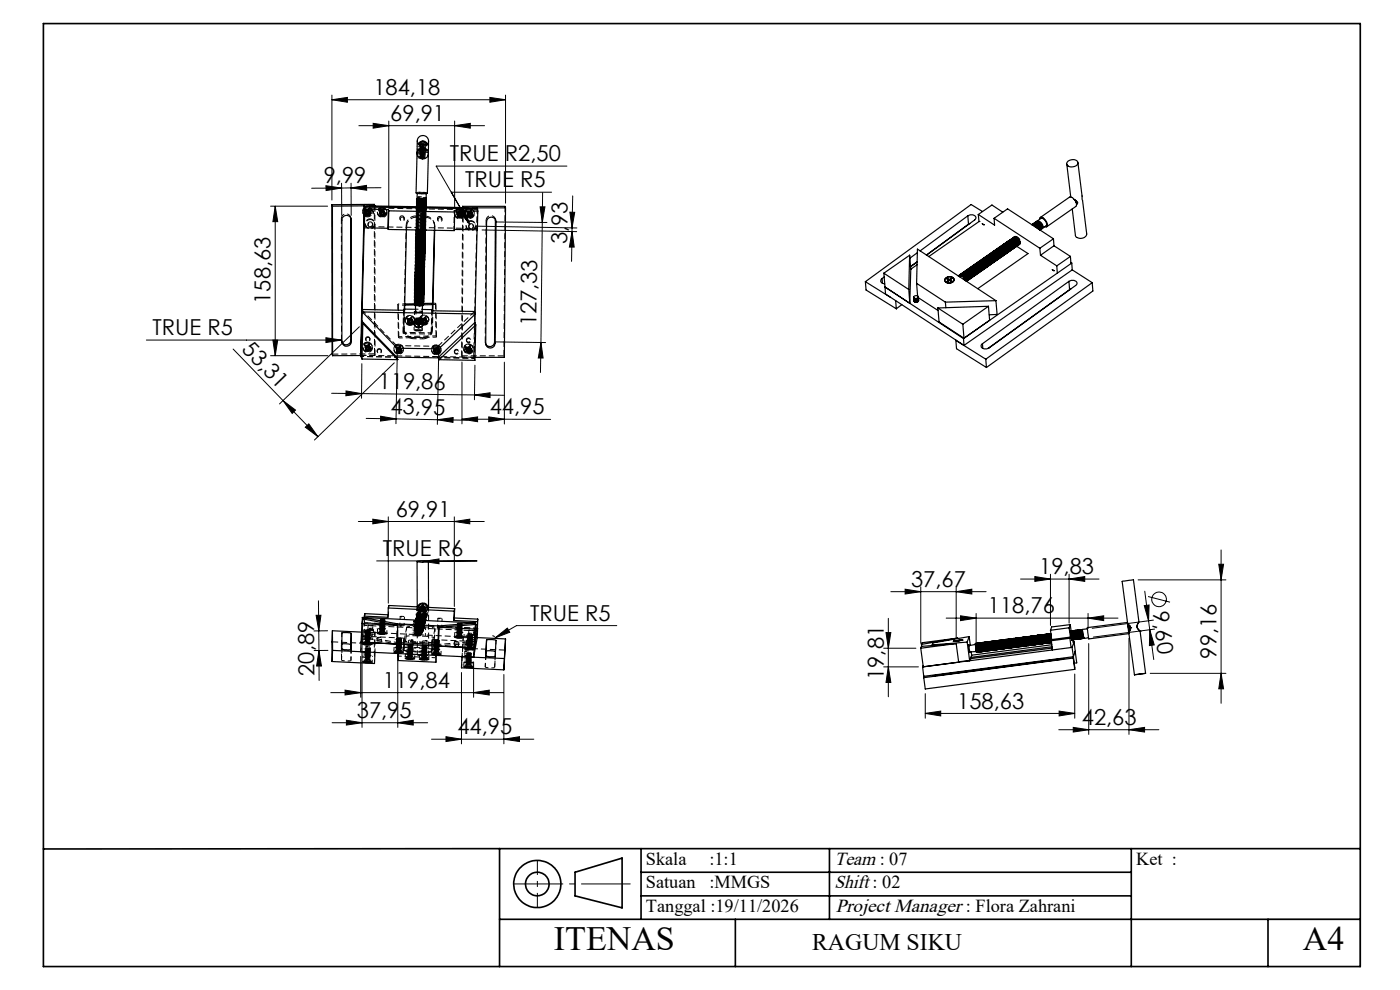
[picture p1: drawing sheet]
<svg xmlns="http://www.w3.org/2000/svg" width="297mm" height="210mm" viewBox="0 0 297 210" stroke-linecap="round" stroke-linejoin="round" font-family="sans-serif">
<defs><g id="words">
<g font-size="7.2">
<text x="117.5" y="201.6">ITENAS</text>
<text x="276.4" y="201.6">A4</text>
</g>
<text font-size="5" x="172.3" y="201.6">RAGUM SIKU</text>
<g font-size="4.7">
<text x="79.2" y="20.1">184,18</text>
<text x="82.8" y="25.6">69,91</text>
<text x="95.4" y="34.2">TRUE R2,50</text>
<text x="68.7" y="38.9">9,99</text>
<text x="98.7" y="39.7">TRUE R5</text>
<text x="120.3" y="51.9" transform="rotate(-89 120.3 51.9)">3,93</text>
<text x="57.4" y="64.5" transform="rotate(-90 57.4 64.5)">158,63</text>
<text x="32.3" y="71.1">TRUE R5</text>
<text x="113.8" y="69.2" transform="rotate(-89 113.8 69.2)">127,33</text>
<text x="51.1" y="74.2" transform="rotate(46 51.1 74.2)">53,31</text>
<text x="80.3" y="82.5" transform="rotate(1 80.3 82.5)">119,86</text>
<text x="82.8" y="87.8" transform="rotate(1 82.8 87.8)">43,95</text>
<text x="103.9" y="87.9">44,95</text>
<text x="83.9" y="109.6">69,91</text>
<text x="81.2" y="118">TRUE R6</text>
<text x="193.3" y="124.5">37,67</text>
<text x="220.5" y="121.8">19,83</text>
<text x="112.5" y="131.7">TRUE R5</text>
<text x="209.6" y="130.1">118,76</text>
<text x="244.5" y="129.9" transform="rotate(83 244.5 129.9)">9,60</text>
<text x="66.7" y="143.4" transform="rotate(-90 66.7 143.4)">20,89</text>
<text x="258.1" y="139.7" transform="rotate(-90 258.1 139.7)">99,16</text>
<text x="81.2" y="145.9">119,84</text>
<text x="187.5" y="144.2" transform="rotate(-90 187.5 144.2)">19,81</text>
<text x="75.7" y="152.3">37,95</text>
<text x="97" y="155.8">44,95</text>
<text x="203.1" y="150.3">158,63</text>
<text x="229.5" y="153.8">42,63</text>
</g>
<g font-size="4">
<text x="177" y="183.4">Team : 07</text>
<text x="177" y="188.4">Shift : 02</text>
<text x="177.3" y="193.4">Project Manager : Flora Zahrani</text>
</g>
<g font-size="3.9">
<text x="137" y="183.4">Skala</text>
<text x="150.5" y="183.4">:1:1</text>
<text x="241" y="183.4">Ket :</text>
<text x="137" y="188.4">Satuan</text>
<text x="150.5" y="188.4">:MMGS</text>
<text x="137" y="193.4">Tanggal :19/11/2026</text>
</g>
</g></defs>
<g fill="none" stroke="#000" stroke-width=".21" stroke-dasharray="1.3 .6" stroke-dashoffset=".9" stroke-linecap="butt">
<path d="M88.5 29.9a1.19 1.19 0 0 0 1.2 1.2M89.3 33.3l.8-.1-.8-.2M89.3 33l.8-.1-.8-.2M89.3 32.7l.8-.1-.8-.2M89.3 32.4l.8-.1-.8-.2M89.3 32.1l.8-.1-.8-.2M89.3 31.8l.8-.1-.8-.2M89.3 31.5l.8-.1-.8-.2M89.6 31.6l.6 .2-1 .1M89.7 32.5l.4-.1h-.9l.5 .1M89.7 31.1a1.2 1.2 0 0 0 1.2-1.2M81.6 45.2a.5 .5 0 0 0-.6-.4 .5 .5 0 0 0-.3 .7"/>
<path d="M88.4 48.7l1.2 .1 .6-.2M88.5 48.4l1.1 .1 .6-.2M88.5 48.1l1.1 .1 .6-.2M88.5 47.8l1.1 .1 .6-.2M88.5 47.5l1.2 .1 .5-.2M88.5 47.2l1.2 .1 .5-.2M88.5 46.9l1.2 .1 .5-.2M88.5 46.6l1.2 .1 .5-.2M88.5 46.3l1.2 .1 .5-.2M88.5 46l1.2 .1 .5-.2M88.5 45.8h1.2l.5-.2M88.5 45.5h1.2l.5-.2"/>
<path d="M88.5 45.2h1.2l.5-.2M88.5 44.9h1.2l.5-.1M88.6 41.9l1.8 .2M90 44.7h-1.6l.3-.1M90.4 42l-.6-.2-1.2-.1M98 45.5a.5 .5 0 0 0-.6-.4 .5 .5 0 0 0-.3 .6M84.8 74.8a.44 .44 0 0 1-.6-.5 .44 .44 0 0 1 .7-.3M89.8 64.4h-1.8M89.8 64.6l-1.8 .1M90.4 68.5a.49 .49 0 0 0-.1-.8 .49 .49 0 0 0-.7 .4M92.8 74.9a.44 .44 0 0 1-.6-.5 .44 .44 0 0 1 .7-.3M77.5 134.8l1-.1-.6-.2"/>
<path d="M78 135.4l-.5-.1h.9l-.4 .1M78 139.1h-.4h.9h-.5M78 135.7l.5 .1h-.9l.4-.1M78 134.4l.5-.1h-.9l.4 .1M78.1 138.2l.4-.1h-.9l.5 .1M78.1 134.8h.4h-.9h.5M78.1 138l.4 .1h-.9l.5-.1M78.1 137l.5 .1h-.9l.4-.1M78.8 134.3h.4h-.9h.5M78.8 133.3h.4h-.8h.4M80.5 136.2l.4 .1-.9-.1h.5M80.5 135.2l.4 .1-.9-.1h.5"/>
<path d="M85.3 132.7l.4 .1h-.9l.5-.1M85.4 130.7l.4 .1h-.9l.5-.1M87 138.8h.4l-.8-.1 .4 .1M87.1 137.8h.4l-.9-.1 .5 .1M87.1 135.8l-.4-.1 .9 .1h-.5M88.3 134.5l.8-.1-.8-.2M88.3 134.2l.8-.1-.8-.2M88.3 133.9l.9-.1-.9-.2M88.3 133.6l.9-.1-.8-.2M88.4 133l.8-.1-.8-.2M88.8 132.4h-.4h.9h-.5M88.9 132.5a.9 .9 0 0 0-.8 1.3"/>
<path d="M88.9 132.5a.9 .9 0 0 1 .9 1.3M89.2 130.3a1.19 1.19 0 0 1-.6-1.6M90 138.9h.4h-.9h.5M90 137.9h-.4h.9h-.5M90.1 137.9h.4h-.9h.5M90.1 136l-.4-.1h.9l-.5 .1M90.2 129.3a.5 .5 0 0 0-.6-.6 .5 .5 0 0 0-.4 .7M93.3 133.1l.4 .1h-.9l.5-.1M93.4 131.1l.4 .1h-.9l.5-.1M96.4 137h.9h-.9M96.4 136l.9 .1-.9-.1M98.9 136.8h.9h-.9"/>
<path d="M99 135.8l.9 .1-.9-.1M99 139.1h.9h-.9M99 139.1h.5h-.9h.4M99.1 138.1l.4 .1-.9-.1h.5M99.2 136.7l.9 .1-.9-.1M99.3 135.3l.9 .1-.9-.1M99.7 135.3l.5 .1-.9-.1h.4M99.8 134.3l.4 .1h-.9l.5-.1M99 140.5h.9h-.9"/>
</g>
<g fill="none" stroke="#000" stroke-width=".21" stroke-dasharray="1.3 .6" stroke-dashoffset=".2" stroke-linecap="butt">
<path d="M89.7 32.3l-.5-.1-.5-.4a1.07 1.07 0 0 0 1 .7 1.07 1.07 0 0 0 1-.6l-1 .4M78.3 44.8a.45 .45 0 0 1-.1 .8 .45 .45 0 0 1-.6-.3 .45 .45 0 0 1 .4-.6l.3 .1M78.5 45.3a.51 .51 0 0 0-.6-.7 .51 .51 0 0 0-.4 .7 .51 .51 0 0 0 .8 .2M78.8 44.5a.45 .45 0 0 1 .4 .6 .45 .45 0 0 1-.8 .1 .45 .45 0 0 1 .2-.7h.2M78.8 44.6a.45 .45 0 0 1 .4 .6 .45 .45 0 0 1-.7 .1 .45 .45 0 0 1 .2-.7h.1M81.4 45a.45 .45 0 0 1 0 .7 .45 .45 0 0 1-.7-.2 .45 .45 0 0 1 .5-.6l.2 .1M85.3 45.8a.45 .45 0 0 1 .4 .6 .45 .45 0 0 1-.8 .1 .45 .45 0 0 1 .2-.7h.2M85.4 46a.45 .45 0 0 1 .4 .7 .45 .45 0 0 1-.8 .1 .45 .45 0 0 1 .2-.7l.2-.1M86.2 47.8l-.5 21.8M93.3 45.9a.45 .45 0 0 1 .4 .6 .45 .45 0 0 1-.8 .2 .45 .45 0 0 1 .2-.8h.2M93.4 46.2a.45 .45 0 0 1 .4 .6 .45 .45 0 0 1-.8 .1 .45 .45 0 0 1 .2-.7h.2M97.8 45.3a.45 .45 0 0 1-.1 .7 .45 .45 0 0 1-.6-.3 .45 .45 0 0 1 .5-.5l.2 .1"/>
<path d="M99.8 45.2a.45 .45 0 0 1 .4 .6 .45 .45 0 0 1-.8 .1 .45 .45 0 0 1 .2-.7h.2M100 45.2a.45 .45 0 0 1-.1 .8 .45 .45 0 0 1-.6-.3 .45 .45 0 0 1 .4-.6l.3 .1M100.1 45.7a.51 .51 0 0 0-.4-.7 .51 .51 0 0 0-.5 .7 .51 .51 0 0 0 .7 .2M78 71.4a.45 .45 0 0 1 .4 .7 .45 .45 0 0 1-.7 .1 .45 .45 0 0 1 .2-.8h.1M78.1 71.6a.45 .45 0 0 1 .4 .6 .45 .45 0 0 1-.8 .1 .45 .45 0 0 1 .2-.7h.2M78.1 73.6a.45 .45 0 0 1 .4 .6 .45 .45 0 0 1-.7 .1 .45 .45 0 0 1 .2-.7h.1M78.3 73.6a.45 .45 0 0 1 0 .7 .45 .45 0 0 1-.7-.3 .45 .45 0 0 1 .5-.5l.2 .1M78.5 74a.51 .51 0 0 0-.5-.6 .51 .51 0 0 0-.5 .6 .51 .51 0 0 0 .8 .3M80.5 73.9a.45 .45 0 0 1 .3 .7 .45 .45 0 0 1-.7 .1 .45 .45 0 0 1 .2-.7l.2-.1M80.5 74.1a.45 .45 0 0 1 .4 .6 .45 .45 0 0 1-.7 .1 .45 .45 0 0 1 .2-.7h.1M86.9 68.6a.51 .51 0 0 0 .6-.6 .51 .51 0 0 0-.8-.4 .51 .51 0 0 0 0 .9 .5 .5 0 0 0 .8-.2 .5 .5 0 0 0-.5-.7 .5 .5 0 0 0-.4 .7 .51 .51 0 0 0 .7 .3M87 68.5a.45 .45 0 0 1-.4-.6 .45 .45 0 0 1 .8-.2 .45 .45 0 0 1-.2 .8h-.2"/>
<path d="M87.1 68.8a.45 .45 0 0 1-.4-.7 .45 .45 0 0 1 .8-.1 .45 .45 0 0 1-.2 .7l-.2 .1M88.8 68a.45 .45 0 0 0-.4 .6 .45 .45 0 0 0 .7 .1 .45 .45 0 0 0-.1-.7h-.2M88.9 68.8a.44 .44 0 0 0 .2-.6 .44 .44 0 0 0-.7-.1 .44 .44 0 0 0 .2 .7l.3 .1M89.9 68.5a.51 .51 0 0 0 .6-.6 .51 .51 0 0 0-.8-.3 .51 .51 0 0 0 0 .8 .5 .5 0 0 0 .8-.1 .5 .5 0 0 0-.5-.7 .5 .5 0 0 0-.4 .7 .51 .51 0 0 0 .7 .3M90.1 68.8a.45 .45 0 0 1-.4-.6 .45 .45 0 0 1 .8-.1 .45 .45 0 0 1-.2 .7h-.2M90.3 67.9a.45 .45 0 0 1 0 .7 .45 .45 0 0 1-.7-.3 .45 .45 0 0 1 .5-.5h.2M96.4 74.5a.45 .45 0 0 1 .6-.4 .45 .45 0 0 1 .1 .8 .45 .45 0 0 1-.7-.2v-.2M96.4 74.7a.45 .45 0 0 1 .7-.4 .45 .45 0 0 1 .1 .7 .45 .45 0 0 1-.8-.2v-.1M98 75.8h2.8M98.9 72.1a.45 .45 0 0 1 .7-.4 .45 .45 0 0 1 .1 .8 .45 .45 0 0 1-.7-.2l-.1-.2M99 72.2a.45 .45 0 0 1 .6-.4 .45 .45 0 0 1 .1 .8 .45 .45 0 0 1-.7-.2v-.2M99 73.8a.45 .45 0 0 1 .4 .6 .45 .45 0 0 1-.7 .2 .45 .45 0 0 1 .2-.8h.1"/>
<path d="M99.1 73.9a.45 .45 0 0 1 .4 .7 .45 .45 0 0 1-.8 .1 .45 .45 0 0 1 .2-.7l.2-.1M99.8 74a.45 .45 0 0 1-.1 .7 .45 .45 0 0 1-.7-.3 .45 .45 0 0 1 .5-.5h.2M99.9 74.4a.51 .51 0 0 0-.5-.6 .51 .51 0 0 0-.5 .6 .51 .51 0 0 0 .8 .3M78.3 133.7l.2 .1-.9 .1 .9 .2-.9 .1 .9 .2-.9 .1M79.5 134.2l-2.8-.1M87.3 136.7l.2 .2h-.8l.8 .2-.9 .1 .9 .2-.9 .1M88.6 134l.6 .2-1 .1 1 .2-1 .1 1 .1M88.8 134.8a.75 .75 0 0 0 .7-1.1 .75 .75 0 0 0-1.3-.1 .75 .75 0 0 0 .4 1.2h.2M88.8 134.6a.75 .75 0 0 0 .7-1 .75 .75 0 0 0-1.3-.2 .75 .75 0 0 0 .4 1.2h.2M88.9 132.3a.93 .93 0 0 1 1 .9 .93 .93 0 0 1-.9 1M89.1 134.2a.97 .97 0 0 0 .5-1.5 .97 .97 0 0 0-1.5 0 .97 .97 0 0 0 .5 1.5 .95 .95 0 0 0 1.2-.7 .95 .95 0 0 0-.8-1.1 .95 .95 0 0 0-1 1.1M89.2 132.3a.93 .93 0 0 1 .7 1.1 .93 .93 0 0 1-1 .7"/>
<path d="M89.3 129.8a.99 .99 0 0 1-.5-1.1 .99 .99 0 0 1 .9-.8M89.8 129.7a.5 .5 0 0 0 .3-.7 .5 .5 0 0 0-.8-.1 .5 .5 0 0 0 .1 .8"/>
</g>
<g fill="none" stroke="#000" stroke-width=".21" stroke-dasharray="1.3 .6" stroke-dashoffset=".5" stroke-linecap="butt">
<path d="M88.7 30.6l1 .1h1l-1-.2-1 .1M89.2 32.4v1M89.5 33.4l.7 .1-.4 .2M89.7 30.7l1-.1-.9-.1-1.1 .1 1 .1M90.1 33.4v-1M90.2 31.5l-1 .1M90.7 31.8l-.9 .1-1.1-.1 1.1-.1 .9 .1M77.3 48.2l.1-4.1M78.3 44.8l.2 .4-.3 .4M78.4 44.9v.1a.42 .42 0 0 1-.3 .3 .42 .42 0 0 1-.5-.1M78.4 45.1l-.4 .2-.4-.1M78.4 45v.1a.41 .41 0 0 1-.3 .3 .41 .41 0 0 1-.5-.2"/>
<path d="M78.4 45a.41 .41 0 0 1-.3 .4 .41 .41 0 0 1-.5-.2M81.1 44.6l-.4 .2-.1 .5M81.4 45l.2 .4-.3 .4M81.5 45.1a.42 .42 0 0 1-.3 .4 .42 .42 0 0 1-.4-.2M81.5 45.1a.41 .41 0 0 1-.3 .4 .41 .41 0 0 1-.4-.1M81.5 45.1v.1a.41 .41 0 0 1-.3 .3 .41 .41 0 0 1-.4-.1M81.5 45.1v.1a.41 .41 0 0 1-.3 .4 .41 .41 0 0 1-.4-.2M81.6 45a.5 .5 0 0 0-.9-.1 .5 .5 0 0 0 .4 .8M89.2 48.8l1 .2M89.8 59.9l-1-.2M89.8 59.6l-1-.2M89.8 59.3l-1-.2"/>
<path d="M89.8 59l-1-.2M89.9 58.7l-1-.2M89.9 58.4l-1-.2M89.9 58.1l-1-.2M89.9 57.8l-1-.2M89.9 57.5l-1-.2M89.9 57.2l-1-.2M89.9 56.9l-1-.2M89.9 56.6l-1-.2M89.9 56.3l-1-.2M89.9 56l-1-.2M89.9 55.7l-1-.2"/>
<path d="M89.9 55.4l-1-.2M89.9 55.1l-1-.2M89.9 54.8l-1-.2M90 54.5l-1-.2M90 54.2l-1-.2M90 53.9l-1-.2M90 53.6l-1-.1M90 53.3l-1-.1M90 59.8l-1-.2M90 53l-1-.1M90 59.5l-1-.2M90 52.7l-1-.1"/>
<path d="M90 59.2l-1-.2M90 52.4l-1-.1M90 58.9l-1-.2M90 52.1l-1-.1M90 58.6l-1-.2M90 51.8l-1-.1M90 58.3l-1-.2M90 51.5l-1-.1M90 58l-1-.2M90 51.2l-1-.1M90 57.7l-.9-.2M90 50.9l-1-.1"/>
<path d="M90 57.4l-.9-.2M90 50.6l-1-.1M90.1 57.1l-1-.2M90.1 50.3l-1-.1M90.1 56.8l-1-.2M90.1 50l-1-.1M90.1 56.5l-1-.2M90.1 49.7l-1-.1M90.1 56.2l-1-.2M90.1 49.4l-1-.1M90.1 56l-1-.3M90.1 49.1l-1-.1"/>
<path d="M90.1 55.7l-1-.3M90.1 48.8l-1-.1M90.1 55.4l-1-.3M90.1 48.6l-1-.2M90.1 55.1l-1-.3M90.1 48.3l-1-.2M90.1 54.8l-1-.3M90.1 48l-1-.2M90.1 54.5l-1-.3M90.1 47.7l-1-.2M90.1 54.2l-1-.3M90.1 47.4l-1-.2"/>
<path d="M90.1 53.9l-1-.3M90.1 47.1l-1-.2M90.1 53.6l-.9-.3M90.1 53.3l-.9-.2M90.1 46.5l-1-.2M90.2 53l-1-.2M90.2 46.2l-1-.2M90.2 52.7l-1-.2M90.2 45.9l-1-.2M90.2 52.4l-1-.2M90.2 45.6l-1-.2M90.2 52.1l-1-.2"/>
<path d="M90.2 45.3l-1-.2M90.2 51.8l-1-.2M90.2 45l-1-.2M90.2 51.5l-1-.2M90.2 44.7l-1-.2M90.2 51.2l-1-.2M90.2 44.4l-1-.2M90.2 50.9l-1-.2M90.2 44.1l-1-.2M90.2 50.6l-1-.2M90.2 43.8l-1-.2M90.2 50.3l-1-.2"/>
<path d="M90.2 43.5l-1-.2M90.2 50l-1-.2M90.2 43.2l-1-.2M90.2 49.7l-1-.2M90.2 42.9l-1-.2M90.2 49.4l-.9-.2M90.2 42.6l-1-.2M90.2 49.1l-.9-.2M90.2 42.3l-1-.2M90.3 48.8l-1-.2M90.4 44.4l-1-.3M90.4 44.1l-1-.3"/>
<path d="M90.4 43.8l-1-.3M90.4 43.5l-1-.3M90.4 43.2l-1-.3M90.4 42.9l-1-.3M90.4 42.6l-1-.3M92.2 47.9l-.1 .9M97.5 44.9l-.4 .2-.1 .5M97.8 45.3l.2 .4-.3 .3M97.9 45.4a.42 .42 0 0 1-.3 .3 .42 .42 0 0 1-.5-.1M97.9 45.4a.41 .41 0 0 1-.3 .4 .41 .41 0 0 1-.5-.2M97.9 45.4v.1a.41 .41 0 0 1-.3 .3 .41 .41 0 0 1-.4-.1M97.9 45.4v.1a.41 .41 0 0 1-.3 .4 .41 .41 0 0 1-.4-.2"/>
<path d="M99.2 45.5v.1a.51 .51 0 0 0 .8 .1M99.6 45.9l-.3-.4 .1-.3M99.9 45.7a.49 .49 0 0 0 .2-.7 .49 .49 0 0 0-.7-.2 .49 .49 0 0 0-.2 .7M100 45.7a.51 .51 0 0 0-.2-.8 .51 .51 0 0 0-.7 .4 .51 .51 0 0 0 .6 .5 .51 .51 0 0 0 .3-.8 .51 .51 0 0 0-.8 0 .51 .51 0 0 0 .3 .8 .51 .51 0 0 0 .6-.5 .51 .51 0 0 0-.7-.4 .51 .51 0 0 0-.1 .8 .5 .5 0 0 0 .8-.1 .5 .5 0 0 0-.4-.7 .5 .5 0 0 0-.5 .7l.2 .3M100 45.2l.2 .4-.3 .4M100 45.8a.49 .49 0 0 0-.2-.8 .49 .49 0 0 0-.6 .7M100 45.3a.42 .42 0 0 1-.3 .4 .42 .42 0 0 1-.4-.2M100.1 45.3a.41 .41 0 0 1-.3 .4 .41 .41 0 0 1-.5-.1M100.1 45.3v.1a.41 .41 0 0 1-.3 .4 .41 .41 0 0 1-.5-.2M100.1 45.4a.41 .41 0 0 1-.3 .4 .41 .41 0 0 1-.5-.2M100.1 45.2a.5 .5 0 0 0-.8-.1 .5 .5 0 0 0 .4 .8M101.2 48.7l.1-4"/>
<path d="M101.3 44.5l-11.7-.2M77.9 74.3l-.3-.4 .2-.3M78.3 73.6l.2 .4-.3 .4M78.4 73.7a.42 .42 0 0 1-.3 .4 .42 .42 0 0 1-.4-.2M78.4 73.7a.41 .41 0 0 1-.3 .4 .41 .41 0 0 1-.4-.1M78.4 73.7v.1a.41 .41 0 0 1-.3 .3 .41 .41 0 0 1-.4-.1M78.4 73.7v.1a.41 .41 0 0 1-.3 .4 .41 .41 0 0 1-.4-.2M84.3 74.6a.49 .49 0 0 0 .6 .1 .49 .49 0 0 0 .2-.7 .49 .49 0 0 0-.7-.2M85 74.1a.42 .42 0 0 1-.3 .4 .42 .42 0 0 1-.4-.1M85 74.1a.41 .41 0 0 1-.3 .4 .41 .41 0 0 1-.4-.1M85 74.1v.1a.41 .41 0 0 1-.3 .4 .41 .41 0 0 1-.4-.2M85 74.2a.41 .41 0 0 1-.3 .4 .41 .41 0 0 1-.4-.2"/>
<path d="M85.1 74.1l-.2-.3h-.5M85.8 65.8l-.1 4M87.3 67.9l.2 .4-.3 .4M87.4 68a.42 .42 0 0 1-.3 .4 .42 .42 0 0 1-.4-.2M87.4 68a.41 .41 0 0 1-.3 .4 .41 .41 0 0 1-.4-.1M87.4 68v.1a.41 .41 0 0 1-.6 .3M87.4 68.1a.41 .41 0 0 1-.3 .4 .41 .41 0 0 1-.4-.2M88.2 68.3l.1-.4 .4-.3M88.4 68.4l.1 .1a.41 .41 0 0 0 .6-.4M88.5 68.8a.49 .49 0 0 1-.2-.7 .49 .49 0 0 1 .6-.2 .49 .49 0 0 1 .3 .6M88.7 64.5l1.1 .2M88.8 68.6l.6 .1-.5 .1"/>
<path d="M88.8 67.6l.6 .1h-1.1l.5-.1M88.9 67.8a.51 .51 0 0 1 .1 .8 .51 .51 0 0 1-.8-.2 .51 .51 0 0 1 .4-.7 .48 .48 0 0 1 .6 .2 .48 .48 0 0 1-.2 .6M89.4 68.7v-1M89.7 64.6l-1-.1M89.7 64.3l-1-.1M89.7 64l-1-.1M89.7 63.7l-1-.1M89.7 63.4l-1-.1M89.7 63.1l-1-.1M89.8 62.8l-1-.1M89.8 62.5l-1-.1M89.8 62.2l-1-.1"/>
<path d="M89.8 61.9l-1-.1M89.8 61.6l-1-.1M89.8 61.3l-1-.1M89.8 61l-1-.1M89.8 60.7l-1-.1M89.8 60.4l-1-.1M89.8 60.1l-1-.1M89.9 64.6l-1-.2M89.9 64.3l-1-.2M89.9 64l-1-.2M89.9 63.7l-1-.2M89.9 63.4l-1-.2"/>
<path d="M89.9 63.1l-1-.2M89.9 62.8l-1-.2M89.9 62.5l-1-.2M89.9 62.2l-1-.2M89.9 61.9l-.9-.2M89.9 61.6l-.9-.2M90 61.3l-1-.2M90 61l-1-.2M90 60.7l-1-.2M90 60.4l-1-.2M90 60.1l-1-.2M90.3 67.9l.2 .3-.3 .4"/>
<path d="M90.4 67.9v.1a.42 .42 0 0 1-.3 .3 .42 .42 0 0 1-.4-.1M90.4 67.9v.1a.41 .41 0 0 1-.3 .3 .41 .41 0 0 1-.4-.1M90.4 68v.1a.41 .41 0 0 1-.3 .3 .41 .41 0 0 1-.4-.2M90.4 68v.1a.41 .41 0 0 1-.3 .3 .41 .41 0 0 1-.4-.1M91.5 70.6l-6-.1M91.6 70.9l-6-.1M91.8 65.9l-.1 4M92.2 74.7a.49 .49 0 0 0 .7 .1 .49 .49 0 0 0 .2-.6 .49 .49 0 0 0-.7-.2M93 74.2v.1a.42 .42 0 0 1-.3 .3 .42 .42 0 0 1-.4-.1M93 74.3a.41 .41 0 0 1-.3 .4 .41 .41 0 0 1-.4-.2M93 74.3v.1a.41 .41 0 0 1-.3 .3 .41 .41 0 0 1-.4-.2M93 74.3v.1a.41 .41 0 0 1-.3 .3 .41 .41 0 0 1-.4-.1"/>
<path d="M93.1 74.3l-.2-.3h-.5M99 74.3a.51 .51 0 0 0 .8 .2M99.7 74.4a.51 .51 0 0 0-.2-.8 .51 .51 0 0 0-.7 .4 .51 .51 0 0 0 .6 .6 .51 .51 0 0 0 .4-.8 .51 .51 0 0 0-.9 0 .51 .51 0 0 0 .3 .8 .51 .51 0 0 0 .7-.5 .51 .51 0 0 0-.7-.5 .51 .51 0 0 0-.1 .9 .5 .5 0 0 0 .8-.1 .5 .5 0 0 0-.4-.8 .5 .5 0 0 0-.5 .7l.2 .3M99.8 74l.1 .3-.2 .4M99.8 74.1a.42 .42 0 0 1-.3 .3 .42 .42 0 0 1-.4-.1M99.8 74.1a.41 .41 0 0 1-.3 .4 .41 .41 0 0 1-.4-.2M99.8 74.1v.1a.41 .41 0 0 1-.3 .3 .41 .41 0 0 1-.4-.1M99.9 74.1v.1a.41 .41 0 0 1-.3 .3 .41 .41 0 0 1-.5-.1M76.8 135.2l-.2 1M77.2 132.7l11.6 .5M77.4 136.8l-.5-.2h1l1 .1-1.5 .1M77.5 134.9l1-.1"/>
<path d="M77.5 133.6v1M77.6 138.4l.9-.1M77.6 134.3l-.1 1M77.6 134.8v1M77.6 138.1v1M77.7 137.1l-.1 1M77.9 136.8l1-.1-.9-.1h-1.1l1 .2M78 135.4l1-.1-.9-.1-1.1 .1 1 .1M78 139l1 .1-.9 .1-1.1-.2h1M78.1 132.6l-.1 1M78.2 136.3l.2-.2-.6-.1M78.3 133.3v1"/>
<path d="M78.4 135.3l.1-1M78.5 135.8v-1M78.5 139.1v-1M78.5 138.1l.1-1M78.5 134.5l1 .2-.9 .1-1.1-.2 1-.1M78.6 133.5l.9 .2-1.1 .1-.9-.2 1.1-.1M79 133.7l.1-1M79.2 134.3v-1M79.5 134.7v-1M79.6 138.4l-.1-4.2M80 135.2v1M80.1 133.4v1"/>
<path d="M80.5 134.5l-.4-.1 .9-.1 1 .2h-1.5M80.6 133l1-.1M80.6 132.4v1M80.9 136.3v-1M81.1 134.3l.9 .2-.9 .1-1-.2 1-.1M81.1 133.3l1 .2-1.1 .1-.9-.2 1-.1M81.3 134l.2-.1-.5-.2M81.6 133.5v-1M82 134.5l.1-1M83.6 137.4v1M84 138.5l-.4-.1 .9-.1 1 .1-1.5 .1M84.1 136.3h1"/>
<path d="M84.1 136.4v1M84.5 137.2l.1 .9M84.5 138.5l-.9-.1 .9-.1 1 .2h-1M84.6 137.3l1 .2h-1.1l-.9-.1 1-.1M84.8 138l.2-.2-.5-.1M85.1 137.4v-.9M85.2 135.6l-1-.2M85.5 138.5l.1-1M85.6 137.3l6 .3M86 138.7v1M86.3 133l2-.1M86.5 139.8l-.5-.1 .9-.1 1.1 .2h-1.5"/>
<path d="M86.6 137.7v1M87 139.9l1-.1-1-.2-1 .1 1 .2M87 138.9l1-.1-1.1-.2-.9 .1 1 .2M87 137.7l.5 .1h-.5M87.2 139.3l.3-.1-.6-.2M87.5 138.8v-1M88 139.8v-1M88 133.1l.1 .4 .5 .5M88 133l.1 .3 .5 .5M88.1 132.9v.3l.5 .5M88.1 132.8v.3l.5 .5M88.1 132.7l.1 .4 .4 .4"/>
<path d="M88.1 132.7a.86 .86 0 0 1 .7-.7M88.1 132.5l.1 .4 .5 .5M88.1 132.5l.1 .4 .4 .4M88.1 132.5l.1 .3 .5 .5M88.1 132.4l.1 .3 .5 .5M88.2 132.3v.3l.5 .5M88.2 132.3l.2-.5 .4-.3M88.2 132.2l.2-.5 .3-.2M88.2 132.2v.4l.5 .5M88.2 132.2l.1 .3 .4 .5M88.2 132.1l.1 .4 .4 .4M88.2 132l.1 .3 .5 .5"/>
<path d="M88.2 134.9l-2 .1M88.2 131.9l.1 .3 .4 .4M88.2 131.8l.1 .4 .5 .5M88.3 131.8v.3l.5 .5M88.3 131.7v.4l.5 .4M88.3 133.9a.95 .95 0 0 1-.3-1 .95 .95 0 0 1 .9-.6M88.3 131.6l.1 .4 .4 .5M88.3 131.6l.1 .3 .4 .5M88.3 131.5l.1 .4 .4 .5M88.3 131.5l.1 .4 .4 .4M88.3 131.5l.1 .3 .4 .5M88.3 131.4l.1 .4 .5 .5"/>
<path d="M88.3 131.4l.1 .3 .5 .5M88.3 131.3l.1 .4 .5 .5M88.3 131.3l.1 .3 .5 .5M88.4 131.2v.4l.5 .5M88.4 131.2v.3l.5 .5M88.4 131.1v.4l.5 .5M88.4 131.1v.3l.5 .5M88.4 131l.1 .4 .4 .5M88.4 131l.1 .4 .4 .4M88.4 131l.1 .3 .4 .5M88.4 130.9l.1 .4 .4 .5M88.4 130.8l.1 .4 .5 .5"/>
<path d="M88.4 130.8l.1 .4 .5 .4M88.4 130.8l.1 .3 .5 .5M88.4 130.7l.1 .4 .5 .5M88.5 130.7v.3l.5 .5M88.5 130.6v.4l.5 .5M88.5 130.6v.3l.5 .5M88.5 130.5v.4l.5 .5M88.5 130.5l.1 .3 .4 .5M88.5 134l-.4-.5-.1-.4M88.6 133.8l-.5-.4-.1-.4M88.6 133.5l-.4-.4-.1-.4M88.6 133.6l-.5-.4v-.4"/>
<path d="M88.6 133.7l-.5-.5v-.4M88.6 133.4l-.4-.5-.1-.3M88.6 133.1l-.4-.4v-.4M88.7 133.5l-.5-.5-.1-.3M88.7 133.2l-.5-.4-.1-.4M88.7 132.9l-.4-.4-.1-.4M88.7 133.2l-.5-.5-.1-.3M88.7 133.4l-.5-.6-.1-.3M88.7 133.1l-.5-.5v-.4M88.7 131.5l-.3 .2-.2 .6M88.7 133l-.4-.5-.1-.3M88.7 133.1l-.5-.5v-.3"/>
<path d="M88.7 132.8l-.4-.5-.1-.3M88.8 133l-.5-.5-.1-.4M88.8 132.7l-.5-.5-.1-.4M88.8 132.4l-.4-.5-.1-.3M88.8 132.8l-.3-.2-.3-.7M88.8 132.5l-.4-.5-.1-.3M88.8 132.3l-1 .1 .9 .1h1.1l-1-.2M88.8 132.5l-.5-.5v-.3M88.8 132.7l-.3-.2-.2-.7M88.8 132.4l-.4-.5-.1-.4M88.9 131.5a.86 .86 0 0 0-.7 .8M88.9 131.7l-.4-.4-.1-.4"/>
<path d="M88.9 132.3a.94 .94 0 0 0-.9 .6 .94 .94 0 0 0 .3 1M88.9 132.3l-.5-.5-.1-.3M88.9 132.3l-.3-.2-.3-.6M88.9 132.2l-.5-.5-.1-.3M88.9 132.3l-.3-.2-.3-.7M88.9 132.2l-.5-.5-.1-.4M88.9 132.1l-.5-.5-.1-.3M88.9 132.1l-.5-.5v-.3M88.9 132.1l-.5-.5v-.4M88.9 132l-.5-.5v-.3M88.9 132l-.5-.5v-.4M88.9 131.9l-.4-.4-.1-.4"/>
<path d="M88.9 131.9l-.4-.5-.1-.3M89 131.9l-.5-.5-.1-.4M89 131.8l-.5-.5-.1-.3M89 134.3h.3l.5-.5M89 131.8l-.5-.5-.1-.4M89 131.7l-.5-.5-.1-.4M89 131.6l-.5-.5-.1-.3M89 131.8l-.3-.3-.2-.5M89 138.8v1M89 131.6l-.5-.5-.1-.4M89 131.5l-.5-.5v-.3M89 131.3l-.4-.4-.1-.4"/>
<path d="M89 131.4l-.5-.5v-.3M89 131.4l-.4-.5-.1-.3M89 133.7l.7-.2 .2-.3M89 133.8l.7-.3 .2-.3M89 131.3l-.4-.5-.1-.3M89.1 131.3l-.5-.5-.1-.4M89.1 132.7l-11.8-.6M89.1 131.5l-.4-.3-.2-.5M89.1 133.9l.6-.2 .2-.3M89.1 133.6l.6-.3 .2-.3M89.1 133.5l.6-.3 .3-.3M89.1 133.8l.6-.3 .2-.3"/>
<path d="M89.1 133.5l.6-.3 .2-.3M89.1 133.3l.7-.3 .2-.3M89.1 133.4l.7-.2 .2-.3M89.2 133.6l.5-.2 .2-.3M89.2 133.3l.6-.2 .2-.3M89.2 133l.6-.2 .2-.3M89.2 133.1l.6-.3 .2-.3M89.2 133.2l.6-.2 .2-.3M89.2 132.9l.6-.3 .3-.3M89.2 132.8l.7-.3 .2-.3M89.2 128.9v.1a.5 .5 0 0 0 .6 .5M89.2 132.7l.7-.2 .2-.3"/>
<path d="M89.3 132.6l.6-.2 .2-.3M89.3 129.5v-.5l.4-.2M89.3 129.4v-.5l.4-.2M89.3 132.6l.6-.3 .2-.3M89.3 132.5l.6-.2 .2-.3M89.3 132.5l.6-.3 .2-.3M89.3 132.4l.6-.2 .2-.3M89.4 132.4l.5-.3 .2-.3M89.4 132.3l.6-.2 .2-.3M89.4 132.3l.6-.3 .2-.3M89.4 132.2l.6-.2 .2-.3M89.4 132.2l.6-.3 .2-.2"/>
<path d="M89.4 132.2l.6-.3 .2-.3M89.4 132.1l.6-.2 .2-.3M89.4 132.1l.6-.3 .2-.3M89.4 132l.6-.2 .2-.3M89.4 132.3l.5-.2 .3-.3M89.4 131.9l.6-.2 .2-.3M89.4 140l-.4-.2 .9-.1 1 .2-1.5 .1M89.4 131.9l.6-.3 .2-.3M89.5 131.9l.5-.3 .2-.3M89.5 131.7l.6-.2 .2-.3M89.5 131.7l.6-.3 .2-.3M89.5 131.6l.6-.2 .2-.3"/>
<path d="M89.5 139l1-.1M89.5 131.5l.6-.2 .2-.3M89.5 131.6l.6-.3 .2-.3M89.5 131.5l.6-.3 .2-.3M89.5 131.8l.6-.3 .2-.3M89.5 131.4l.6-.2 .2-.3M89.5 133.9a.91 .91 0 0 0 .4-.9 .91 .91 0 0 0-.8-.7M89.5 131.4l.6-.3 .2-.3M89.5 131.3l.6-.2 .2-.3M89.6 137.9l-.1 1M89.6 138.3l2-.1M89.6 129.7l-.3-.2v-.4"/>
<path d="M89.7 131.6l.3 .3v.6M89.8 131.6l.2 .3v.6M89.8 131.6l.2 .3v.5M89.8 133.5l-.2 .3-.6 .3M89.9 133.4l-.2 .3-.7 .3M89.9 133.4l-.2 .3-.6 .2M89.9 133.3l-.2 .3-.7 .3M89.9 133.2l-.2 .3-.6 .3M89.9 133.2l-.2 .3-.6 .2M89.9 133.1l-.2 .3-.6 .3M89.9 133.1l-.2 .3-.6 .2M89.9 129.6h.1a.48 .48 0 0 0-.1-.8"/>
<path d="M89.9 129h.1a.4 .4 0 0 1 0 .4 .4 .4 0 0 1-.3 .3M89.9 132.9l-.2 .3-.6 .3M90 132.9l-.2 .3-.7 .2M90 140l1-.1-1.2-.2-.8 .1 1 .2M90 132.8l-.2 .3-.6 .2M90 132.7l-.2 .3-.7 .3M90 132.7l-.2 .3-.6 .2M90 132.6l-.2 .3-.6 .3M90 139l1-.1-1.1-.2-.9 .1 1 .2M90 132.5l-.2 .3-.6 .3M90 132.5a.84 .84 0 0 0-.3-.9M90 132.5l-.2 .3-.6 .2"/>
<path d="M90 132.5v-.6l-.3-.3M90 129.5a.49 .49 0 0 0 0-.6 .49 .49 0 0 0-.6-.1 .49 .49 0 0 0-.2 .6M90 132.4v-.5l-.2-.3M90.1 132.4l-.2 .3-.7 .2M90.1 129.2l-.1 .1a.42 .42 0 0 1-.7-.2M90.1 132.2l-.2 .3-.7 .3M90.1 132.1l-.5 .5-.4 .1M90.1 132l-.2 .3-.5 .2M90.1 131.9l-.2 .3-.6 .3M90.1 131.8l-.2 .3-.6 .3M90.2 131.8l-.2 .3-.6 .3M90.2 131.8l-.2 .3-.6 .2"/>
<path d="M90.2 131.7l-.2 .3-.6 .3M90.2 131.7l-.2 .3-.6 .2M90.2 129.2a.5 .5 0 0 0-.7-.5 .5 .5 0 0 0-.1 .8M90.2 131.6l-.2 .3-.6 .3M90.2 131.6l-.2 .3-.6 .2M90.2 131.5l-.2 .3-.6 .3M90.2 131.5l-.2 .3-.6 .2M90.2 139.4l.2-.1-.5-.1M90.2 131.4l-.2 .3-.6 .2M90.2 131.3l-.2 .3-.6 .3M90.2 131.3l-.2 .3-.5 .3M90.3 131.2l-.2 .3-.6 .3"/>
<path d="M90.3 131.2l-.2 .3-.6 .2M90.3 131.1l-.2 .3-.6 .3M90.3 131.1l-.2 .3-.6 .2M90.3 131l-.2 .3-.6 .3M90.3 131l-.2 .3-.6 .2M90.3 133l-1-.1M90.3 130.9l-.2 .3-.6 .3M90.3 130.9l-.2 .3-.6 .2M90.3 130.8l-.2 .3-.6 .3M90.3 130.8l-.2 .3-.6 .2M90.4 138.9l.1-1M90.8 128.8a1.19 1.19 0 0 1-1 1.5"/>
<path d="M91 139.9v-1M91.5 138.3l-6-.3M91.6 136.3l-6-.3M91.6 137.8l-.1 1M91.7 136.2l-2 .1M92 138.9l-.5-.2h1l1 .1-1.5 .1M92.1 136.8v1M92.2 136.3l.7 .1 .1 .1M92.5 138.9l-1-.1 1.2-.1 .8 .2h-1M92.6 138.5l-.1-1M92.6 137.7l1 .2h-1.1l-.9-.1 1-.1M92.8 138.4l.2-.2-.5-.1"/>
<path d="M92.9 136.7l7.8-.6M93 135.8l-.1 .9M93 137l7.8-.6M93 136.9l.1-.1h-.9M93.1 137.8v-1M93.5 138.8l.1-.9M96.4 136v1M96.5 134.2l-.1 1M96.9 135.3l-.5-.1 1-.1 1 .2h-1.5M97 133.8l1-.1M97 133.2v1M97.3 137.1v-1"/>
<path d="M97.5 135.1l.9 .2h-1.1l-.9-.1 1.1-.1M97.5 134.1l1 .2-.9 .1-1.1-.2 1-.1M97.7 134.8l.2-.1-.6-.2M98 134.3v-1M98.2 137.5l-.3 4.1M98.3 135.1l-.3 4.2M98.4 135.3l.1-1M98.6 137.7l1-.1 1 .2-1.1 .1-.9-.2M98.6 138.1v1M98.7 136.7l.9-.1 1 .2-.8 .1-1.1-.2M98.7 136.7l-.1 1M98.9 134.6v1"/>
<path d="M99 135.8l-.1 1M99 139.4h1M99.1 137.8l-.5-.1 1-.1 1 .2h-1.5M99.3 134.4v.9M99.5 133.7l-.1 1M99.5 139.1v-1M99.8 136.9l.1-1M99.9 135.5l.3-.1-.6-.1M99.9 137.3l.2-.1-.6-.2M99.9 135.5l1 .2-1 .1-1-.2 1-.1M99.9 134.6l1 .1-1.1 .1-.9-.2h1M100.2 135.4v-1"/>
<path d="M100.4 134.7l.1-1M100.6 137.8l.1-1M100.9 135.7v-1M77.4 140.6l-.4-.2 .9-.1 1 .2-1.5 .1M77.9 140.3l1 .2-.8 .1-1.1-.2 .9-.1M78.2 140l.2-.1-.5-.1M79.4 140.7v-4.1M92.5 140.4l-.1-.9M98.4 141.5l.9-.1 1.1 .1-.9 .2-1.1-.2M98.4 140.5l1-.1 1 .2-.8 .1-1.2-.2M98.4 140.5v1M98.9 141.6l-.5-.1 1-.1 1 .2h-1.5"/>
<path d="M99.7 141.1l.2-.1-.6-.2M100.4 141.6v-1"/>
</g>
<g fill="none" stroke="#000" stroke-width=".21" stroke-dasharray="1.3 .6" stroke-dashoffset=".6" stroke-linecap="butt">
<path d="M88.5 32.4l1.2 .2M89.2 30.6h1h-1M89.2 30.6v1.2M89.3 31.1l.9 .2-1 .1M89.9 31.3h-.7h.6M90.2 31.8v-1.2M90.2 31.8h-1h1M78.4 45.4a.49 .49 0 0 0-.3-.8 .49 .49 0 0 0-.6 .6M78.4 43.7h-1.1M78.4 45a.41 .41 0 0 1-.3 .5 .41 .41 0 0 1-.5-.2M81.5 45.2a.41 .41 0 0 1-.3 .4 .41 .41 0 0 1-.4-.2M88.5 44.5v2"/>
<path d="M88.8 59.8l1.2 .2M88.8 59.5l1.2 .2M88.8 59.2l1.2 .2M88.8 58.9l1.2 .2M88.9 58.6l1.1 .2M88.9 58.3l1.1 .2M88.9 58l1.1 .2M88.9 57.7l1.1 .2M88.9 57.4l1.1 .2M88.9 57.1l1.1 .2M88.9 56.8l1.1 .2M88.9 56.5l1.1 .2"/>
<path d="M88.9 56.2l1.1 .2M88.9 55.9l1.1 .2M88.9 55.6l1.2 .2M88.9 55.3l1.2 .2M88.9 55l1.2 .2M88.9 54.7l1.2 .2M89 54.4l1.1 .2M89 54.1l1.1 .2M89 53.8l1.1 .2M89 53.5l1.1 .2M89 53.2l1.1 .2M89 52.9l1.1 .2"/>
<path d="M89 52.6l1.1 .2M89 52.3l1.1 .2M89 52l1.1 .2M89 51.8l1.1 .2M89 51.5l1.2 .2M89 51.2l1.2 .2M89 50.9l1.2 .2M89 50.6l1.2 .2M89 50.3l1.2 .2M89.1 50l1.1 .2M89.1 49.7l1.1 .2M89.1 49.4l1.1 .2"/>
<path d="M89.1 49.1l1.1 .2M89.2 44.3l1.1 .2M89.2 44l1.1 .2M89.2 43.7l1.1 .2M89.2 43.4l1.1 .2M89.2 43.1l1.2 .2M89.2 42.8l1.2 .2M89.2 42.5l1.2 .2M89.2 42.2l1.2 .2M89.5 41.1l-1-.2 1.1-.1 .8 .2-.9 .1M89.7 48.3l11.5 .2M90.2 46.6v-2"/>
<path d="M96.4 44.7l-.1 4M97.9 45.4v.1a.41 .41 0 0 1-.3 .4 .41 .41 0 0 1-.4-.2M100.1 45.6a.49 .49 0 0 0-.4-.7 .49 .49 0 0 0-.5 .6M100.1 45.4a.41 .41 0 0 1-.3 .4 .41 .41 0 0 1-.5-.2M101.2 48.5l.1-4M76.6 75.6l7.6 .1M78.4 73.7v.1a.41 .41 0 0 1-.3 .4 .41 .41 0 0 1-.4-.2M85 74.2a.41 .41 0 0 1-.2 .4 .41 .41 0 0 1-.5-.2M87.4 68.1h.1a.41 .41 0 0 1-.3 .4 .41 .41 0 0 1-.5-.2M87.6 71.6h2M87.7 71.8l2 .1M87.9 66.1l-.1 4"/>
<path d="M88.4 68.5l.2 .1a.41 .41 0 0 0 .5-.4M88.4 68.5l.2 .2a.41 .41 0 0 0 .4-.1 .41 .41 0 0 0 .2-.4M88.7 67.6a.49 .49 0 0 1 .5 .3 .49 .49 0 0 1-.1 .5M88.7 64.2l1.1 .2M88.7 63.9l1.2 .2M88.7 63.6l1.2 .2M88.7 63.4l1.2 .2M88.7 63.1l1.2 .2M88.8 62.8l1.1 .2M88.8 62.5l1.1 .2M88.8 62.2l1.1 .2M88.8 61.9l1.1 .2"/>
<path d="M88.8 61.6l1.1 .2M88.8 61.3l1.1 .2M88.8 61l1.1 .2M88.8 60.7l1.1 .2M88.8 60.4l1.1 .2M88.8 60.1l1.1 .2M89.1 68a.41 .41 0 0 0-.5-.3 .41 .41 0 0 0-.3 .5M89.5 70.1l.1-4M89.6 68.2a.49 .49 0 0 0 .7 .4 .49 .49 0 0 0 0-.8M90.4 68a.41 .41 0 0 1-.2 .5 .41 .41 0 0 1-.5-.2M93 75.8l7.6 .1M93 74.3v.1a.41 .41 0 0 1-.3 .4 .41 .41 0 0 1-.4-.2"/>
<path d="M99.8 74.4a.49 .49 0 0 0-.3-.8 .49 .49 0 0 0-.5 .7M99.9 74.1v.1a.41 .41 0 0 1-.3 .4 .41 .41 0 0 1-.5-.2M100.6 76l.2-7.6M77 131.3l-.2 3.9M77.4 132.1l-.1 2M77.4 130.2l-.1 1.9M77.5 134l1-.1-.9-.2M77.6 136.1l.8-.1-.3-.1M77.6 137.8l1-.1-1-.2M77.6 137.7l.9-.1v-.1M78 134.5l.5-.1-.6-.2M78.3 137.5l.2 .1-.9 .1"/>
<path d="M78.6 133.6h-.6l1 .1-.4-.1M78.6 132.7h.5l-1-.1 .5 .1M80.7 131.8l1-.1-1-.2M80.7 131.6h.9v-.1M81.1 133.4h-.5l1 .1-.5-.1M81.1 132.5h.5l-1-.1 .5 .1M81.4 131.4l.2 .1-.9 .1M82.5 128.4l-.1 2M84.6 137.4h.5h-1h.5M84.9 130.8l-.1 2M85.1 136.5l-.9-.1M85.5 138l.1-2"/>
<path d="M85.6 137.3l.1-1.9M85.7 137.9l.5 .2 1.4 .1M85.7 132.8l.1-2M85.7 135.9v2M86.2 135l.1-2M86.6 137.1l1-.1-1-.2M86.6 136.9h.9v-.1M86.7 135.7l-.1 2M87.5 137.8l.1-2M87.6 138.2l2 .1M87.6 138.2l.1-1.9M87.7 136.3l-1.4-.2-.6-.2"/>
<path d="M87.7 136.3h2M88 133.1a.91 .91 0 0 0 .7 .9M88 132.9a.92 .92 0 0 0 .8 1M88.1 132.8l.2 .7 .3 .2M88.1 133.8a.96 .96 0 0 0 1.7 0M88.1 132.7a.89 .89 0 0 1 .8-.7M88.1 132.7l.3 .6 .3 .2M88.1 132.6a.89 .89 0 0 1 .8-.8M88.1 132.5a.87 .87 0 0 1 .8-.8M88.1 132.4a.92 .92 0 0 0 .7 .9M88.1 132.3a.91 .91 0 0 1 .9-.7M88.2 132.3a.87 .87 0 0 1 .7-.8"/>
<path d="M88.2 132.2l.2 .7 .3 .2M88.2 132.1l.3 .6 .3 .3M88.3 131.7a.92 .92 0 0 0 .6 .9M88.3 131.7l.2 .6 .4 .2M88.3 132.9l-.1 2M88.3 132.3l1 .2-1 .1M88.4 132.7l.8-.1-.4-.1M88.5 128.9l-.2 1.2M88.6 133.9l-.5-.5-.1-.3M88.6 133.8l-.3-.2-.3-.6M88.7 132.9l.6 .2-.5 .1M88.7 134a.93 .93 0 0 1-.7-.9"/>
<path d="M88.7 133.3l-.3-.2-.3-.7M88.7 133.4a.94 .94 0 0 1-.6-.9M88.7 133.2l-.3-.2-.3-.7M88.8 133.3l.4-.1-.8-.2M88.8 133.2l.4-.1-.6-.2M88.8 132.8a.95 .95 0 0 1-.6-.8M88.8 134.3a.53 .53 0 0 0 .5-.3 .53 .53 0 0 0 0-.5M88.8 131.7a.86 .86 0 0 0-.7 .7M88.9 132.6l-.4-.2-.2-.6M88.9 132a.87 .87 0 0 0-.8 .7M88.9 132a.9 .9 0 0 0-.8 .8M88.9 134a.94 .94 0 0 0 1-.6"/>
<path d="M89 131.8a.9 .9 0 0 0-.9 .8M89 131.7a.9 .9 0 0 0-.9 .8M89 133.9l.4-.1 .5-.5M89 131.6a.89 .89 0 0 0-.9 .7M89.1 133.4a.95 .95 0 0 0 .9-.6M89.1 133.1a.93 .93 0 0 0 .9-.5M89.1 133.3l.1 .1-.9 .1M89.1 133.2l.4-.1 .5-.5M89.2 132.7a.95 .95 0 0 0 .9-.6M89.2 128.9a.5 .5 0 0 1 .8-.4 .5 .5 0 0 1 0 .8M89.3 129.8l-.4-.3-.2-.6M89.4 129.5a.5 .5 0 0 1 .1-.9 .5 .5 0 0 1 .7 .5"/>
<path d="M89.5 131.6a.88 .88 0 0 1 .5 1M89.6 128.8a.49 .49 0 0 0-.4 .4 .49 .49 0 0 0 .2 .5M89.6 131.6a.86 .86 0 0 1 .4 1M89.6 137.2l1-.1-1-.2M89.6 137.1l.9-.1v-.1M89.6 131.6a.85 .85 0 0 1 .4 1M89.7 135.9l-.1 2M89.7 136.3l-.1 2M89.8 129.8a.48 .48 0 0 0 .4-.5 .48 .48 0 0 0-.4-.5M89.9 128.5a.49 .49 0 0 0-.7 .4 .49 .49 0 0 0 .6 .5 .49 .49 0 0 0 .2-.7 .49 .49 0 0 0-.7 .1M89.9 129.5a.49 .49 0 0 0 .1-.9 .49 .49 0 0 0-.8 .3M90 132.9l-.6 .5-.3 .1"/>
<path d="M90 132.8l-.2 .3-.7 .3M90 132.8a.88 .88 0 0 0-.5-1M90 132.7a.93 .93 0 0 1-.9 .6M90 132.6a.87 .87 0 0 0-.5-1M90 132.6l-.5 .5-.4 .1M90 132.6a.85 .85 0 0 0-.4-1M90.1 132.3a.91 .91 0 0 1-1 .6M90.1 132.3a.91 .91 0 0 1-1 .5M90.1 129.3l-.2 .2a.42 .42 0 0 1-.6-.4M90.1 132.2a.92 .92 0 0 1-1 .5M90.1 132a.94 .94 0 0 1-.9 .6M90.2 131.2l-.3 .4-.5 .2"/>
<path d="M90.2 135l.1-2M90.2 135l-2-.1M90.2 130.9l-.2 .5-.6 .2M90.3 133l1.4 .1 .6 .2M90.3 136.9l.2 .1-.9 .1M90.5 137.9l.1-2M90.7 130.5l.2-1.1M91.5 138.3l.1-2M91.6 137.6l.1-1.9M91.6 138.2l.1-2M92.2 135.3l-.6-.2-1.4-.1M92.2 135.3l.1-2"/>
<path d="M92.3 133.3l-.1 2M92.5 137.5l-.1 2M92.6 137.7l.5 .1h-1l.5-.1M92.9 131.2l-.1 2M93 136.9l.1-.1-.9-.2M93 136.1l.1-.1-.9-.2M93.7 133.2l.1-2M97.1 132.6l1-.1-1-.2M97.1 132.4h.8l.1-.1M97.5 134.2h-.5l1 .1-.5-.1M97.5 133.3h.5l-1-.1 .5 .1M97.8 132.2l.2 .1-.9 .1"/>
<path d="M99 138.9l1-.1-1-.2M99 138.7h.9v-.1M99.2 135.1l1-.1-1-.2M99.2 134.9h.9l.1-.1M99.8 138.5l.1 .1-.8 .1M99.9 134.6l-.5 .1h1l-.5-.1M99.9 133.8l.6-.1h-1l.4 .1M72.5 140l1 .2 1-.1M104.9 141.6l-1 .1-1-.2"/>
</g>
<g fill="none" stroke="#000" stroke-width=".21" stroke-dasharray="1.3 .6" stroke-dashoffset=".7" stroke-linecap="butt">
<path d="M89.3 31.1h.9l-.3 .1M89.5 32.8l.7 .1-1 .2 1 .1-1 .2M89.6 31.9l.6 .2-1 .1 1 .2-1 .1M89.7 32.6l1.2-.2-1.2-.1-1.2 .1M89.8 32.5l.4 .1-1 .2M77.2 48.1l11.2 .2M78.2 45.6a.42 .42 0 0 1-.6-.3 .42 .42 0 0 1 .5-.5 .42 .42 0 0 1 .2 .7 .42 .42 0 0 1-.5 0 .42 .42 0 0 1-.1-.6M78.3 44.8a.5 .5 0 0 0-.6 .1 .5 .5 0 0 0 0 .6M80.7 45.4a.5 .5 0 0 0 .6 .1 .5 .5 0 0 0 .3-.6M80.8 45.5a.5 .5 0 0 0 .8-.1 .5 .5 0 0 0-.5-.7 .5 .5 0 0 0-.4 .7 .51 .51 0 0 0 .7 .3M81.3 45.8a.42 .42 0 0 1-.6-.3 .42 .42 0 0 1 .5-.5 .42 .42 0 0 1 .3 .6 .42 .42 0 0 1-.6 0 .42 .42 0 0 1 0-.6M81.4 44.9a.5 .5 0 0 0-.6 .2 .5 .5 0 0 0 0 .6"/>
<path d="M88.7 44.3l-11.3-.2M89.1 48.5l1.2 .2-.2 .1M89.1 48.2l1.2 .2-.6 .2-1.4-.1h.5M89.1 47.9l1.2 .2-.6 .2-1.4-.1h.5M89.1 47.6l1.2 .2-.6 .2-1.3-.1h.4M89.1 47.3l1.2 .2-.6 .2-1.3-.1h.4M89.1 47l1.2 .2-.6 .2-1.3-.1h.4M89.1 46.7l1.2 .2-.6 .2-1.3-.1h.4M89.1 46.4l1.2 .2-.6 .2-1.3-.1h.4M89.2 45.8l1.1 .2-.6 .2-1.3-.1h.4M89.2 45.5l1.1 .2-.6 .2-1.3-.1h.4M89.2 45.2l1.1 .2-.6 .2-1.3-.1h.5"/>
<path d="M89.2 44.9l1.1 .2-.6 .2-1.3-.1h.5M97.1 45.8a.5 .5 0 0 0 .9-.1 .5 .5 0 0 0-.5-.7 .5 .5 0 0 0-.5 .7 .51 .51 0 0 0 .8 .3M97.7 46a.42 .42 0 0 1-.6-.2 .42 .42 0 0 1 .5-.5 .42 .42 0 0 1 .3 .6 .42 .42 0 0 1-.6 0 .42 .42 0 0 1-.1-.6M97.8 45.2a.5 .5 0 0 0-.6 .1 .5 .5 0 0 0 0 .7M99.9 44.9a.45 .45 0 0 1 .1 .6 .45 .45 0 0 1-.6 .2M99.9 46a.42 .42 0 0 1-.6-.3 .42 .42 0 0 1 .4-.5 .42 .42 0 0 1 .3 .6 .42 .42 0 0 1-.6 0 .42 .42 0 0 1 0-.5M100 45.2a.5 .5 0 0 0-.6 .1 .5 .5 0 0 0 0 .6M78.2 74.4a.42 .42 0 0 1-.6-.3 .42 .42 0 0 1 .5-.5 .42 .42 0 0 1 .3 .6 .42 .42 0 0 1-.6 0 .42 .42 0 0 1 0-.6M78.3 73.5a.5 .5 0 0 0-.6 .2 .5 .5 0 0 0 0 .6M84.8 74.8a.42 .42 0 0 1-.6-.3 .42 .42 0 0 1 .5-.5 .42 .42 0 0 1 .3 .6 .42 .42 0 0 1-.6 .1 .42 .42 0 0 1 0-.6M85.9 64.7l-1.4 .1M85.9 64.5h-1.5"/>
<path d="M86.8 68.6a.44 .44 0 0 1-.1-.6 .44 .44 0 0 1 .6-.1M87.1 67.6h-.1a.5 .5 0 0 0-.5 .4 .5 .5 0 0 0 .3 .5M87.3 67.9l.2 .3a.44 .44 0 0 1-.1 .4 .44 .44 0 0 1-.5 .1M87.3 67.9a.5 .5 0 0 0-.6 .1 .5 .5 0 0 0 0 .6M88.1 68.7l-.1 1.4M88.2 65.6h1.4M88.4 68.5a.41 .41 0 0 0 .6 .2 .41 .41 0 0 0 .1-.6M88.7 68.8l-.6-.1 .7-.1M88.7 68.7a.5 .5 0 0 1-.5-.4 .5 .5 0 0 1 .4-.5M88.8 68.6l.8 .1-.7 .1M89.5 70.1l.1-1.4M89.6 66.1l-1.4-.1"/>
<path d="M90.2 68.6a.42 .42 0 0 1-.6-.3 .42 .42 0 0 1 .5-.5 .42 .42 0 0 1 .3 .7 .42 .42 0 0 1-.6 0 .42 .42 0 0 1 0-.6M90.3 67.8a.5 .5 0 0 0-.6 .1 .5 .5 0 0 0 0 .7M91.7 65.9l-.1 3.8M92.8 74.9a.42 .42 0 0 1-.6-.3 .42 .42 0 0 1 .5-.4 .42 .42 0 0 1 .3 .6 .42 .42 0 0 1-.6 0 .42 .42 0 0 1 0-.6M93 75.9l7.6 .1M99.6 73.7a.45 .45 0 0 1 .2 .6 .45 .45 0 0 1-.6 .2M99.7 74.7a.42 .42 0 0 1-.7-.2 .42 .42 0 0 1 .5-.5 .42 .42 0 0 1 .3 .6 .42 .42 0 0 1-.6 0 .42 .42 0 0 1 0-.6M99.8 73.9a.5 .5 0 0 0-.7 .1 .5 .5 0 0 0 0 .7M100.6 75.9l.2-7.5M76.7 134.9l7.4 1.4M76.8 135.2l7.4 1.4M77 135.2l-.1 1.4"/>
<path d="M77 139l-.1 1.4M77.5 133.9l1.1-.1-.3-.1M77.7 136l.7 .2-.8 .1M77.8 139.8l.6 .2-.8 .1M78.2 136.3l.2-.1h-1h.2M78.9 136.7l.1-1.4M80.9 133.7l.6 .2-.8 .1M80.9 132.5l.7 .2-.8 .1M81 132.8l.6-.1-.6-.2M81.3 134h.3l-1-.1 .1 .1M84.3 132.6l-.2 3.7M84.4 137.7l.6 .2-.8 .1"/>
<path d="M84.5 137.2l-.1 1.4M84.8 138l.3-.1h-1h.1M86.5 138.7l1-.1-1-.2 1-.1-.6-.2M86.8 139l.6 .2-.8 .1M87.2 139.3h.3l-1-.1 .1 .1M88.4 132.3h.9l-.3 .1M88.7 132.5l.6 .2-1 .1 1 .2-1 .1M88.7 134.1a.95 .95 0 0 1-.6-1.5 .95 .95 0 0 1 1.5 0 .95 .95 0 0 1-.5 1.5M89.3 132a.9 .9 0 0 1 .6 1.1M89.4 131.6a.9 .9 0 0 1 .6 1.1M89.4 131.8a.89 .89 0 0 1 .6 1M89.7 128.8a.45 .45 0 0 1 .4 .4 .45 .45 0 0 1-.3 .5"/>
<path d="M89.7 129.8a.49 .49 0 0 0 .5-.4 .49 .49 0 0 0-.4-.6M89.7 128.7a.45 .45 0 0 1 .4 .4 .45 .45 0 0 1-.3 .5M89.8 130.1l.7-.4 .2-.6M90 132.6a.9 .9 0 0 0-.5-1M90.2 139.4h.3l-1-.1 .1 .1M92.3 138.1l.7 .2-.8 .1M92.8 138.4l.3-.1h-1h.1M97.2 134.5l.7 .2-.8 .1M97.3 133.3l.6 .2-.7 .1M97.3 133.6l.7-.1-.6-.2M97.7 134.8h.2l-.9-.1 .1 .1M99 139.1v1.4"/>
<path d="M99.2 135.7l1-.1-.4-.2M99.3 139l.6 .2-.7 .1M99.3 135.3l-.1 1.4M99.3 139.3l.7-.1-.6-.2M99.9 137.3h.2l-1-.1 .2 .1M100.1 136.8l.1-1.4M100.9 132.4l-.2 3.7M78.2 140h.3l-1-.1 .1 .1M78.9 140.5l.1-1.4M98.9 140.5l1-.1-1-.2 1-.1-.6-.2M99.2 140.8l.6 .2-.7 .1M99.7 141.1h.2l-1-.1h.1"/>
<path d="M99.9 140.5v-1.3"/>
</g>
<g fill="none" stroke="#000" stroke-width=".21" stroke-dasharray="1.3 .6" stroke-dashoffset=".4" stroke-linecap="butt">
<path d="M88.9 30.8h.7M88.9 30.7l.7 .1M88.9 30.6h.8M89.7 33.5l.4-.1h-.2M89.7 33.5l.5 .1-.4 .1M89.8 30.8h.7M89.8 30.6h.7M77.4 45.7a.99 .99 0 0 1-.1-1.7 .99 .99 0 0 1 1.6 .7 .99 .99 0 0 1-1.3 1.1l-.2-.1M77.4 45.5l.4-.6M77.5 45.5l.3-.6M77.6 45.6l.3-.7M77.6 45.1l.1 .3 .3 .2"/>
<path d="M77.6 45.6l.4-.6M77.8 44.9l-.6-.4M77.9 44.7l.3-.6M77.9 44.7l-.6-.3M77.9 44.7l.4-.6M77.9 45.8a.99 .99 0 0 0 .9-1.4 .99 .99 0 0 0-1.7-.2 .99 .99 0 0 0 .6 1.6h.2M78 46a.99 .99 0 0 0 .9-1.4 .99 .99 0 0 0-1.7-.2 .99 .99 0 0 0 .6 1.6h.2M78 44.8l.4-.6M78.2 45.3a.5 .5 0 0 0 .1-.7 .5 .5 0 0 0-.7-.1 .5 .5 0 0 0 0 .7M78.5 46.4a.99 .99 0 0 1 .9 1.5 .99 .99 0 0 1-1.7 .1 .99 .99 0 0 1 .6-1.5l.2-.1M78.6 46.6a.99 .99 0 0 1 .8 1.4 .99 .99 0 0 1-1.6 .2 .99 .99 0 0 1 .5-1.6h.3M78.6 45.3l-.7-.4"/>
<path d="M78.6 45.3l-.6-.3M78.6 45.2l-.6-.4M78.7 45.2l-.7-.4M80.5 45.8a.99 .99 0 0 1 0-1.6 .99 .99 0 0 1 1.5 .6 .99 .99 0 0 1-1.3 1.1l-.2-.1M80.6 45.6l.3-.6M80.6 45.7l.3-.7M80.7 45.7l.4-.6M80.9 45l-.6-.3M81 44.9l.4-.6M81 44.9l-.6-.4M81.1 44a.99 .99 0 0 1 .8 1.4 .99 .99 0 0 1-1.6 .2 .99 .99 0 0 1 .6-1.6h.2M81.1 44.1a.99 .99 0 0 1 .9 1.5 .99 .99 0 0 1-1.7 .1 .99 .99 0 0 1 .6-1.6h.2"/>
<path d="M81.2 45l.3-.7M81.2 45l.3-.6M81.3 45.5a.5 .5 0 0 0 .2-.7 .5 .5 0 0 0-.7-.1 .5 .5 0 0 0-.1 .7M81.7 45.5l-.6-.4M81.8 45.3l-.6-.3M86.3 48v.7M89.6 43.8l.7 .1M90.3 46.1h-.8M90.7 41l-1.2-.2-1.2 .1M92.3 48.1l-.1 .7M96.9 46.1a.99 .99 0 0 1 0-1.7 .99 .99 0 0 1 1.5 .7 .99 .99 0 0 1-1.3 1.1l-.2-.1M97 45.9l.3-.6"/>
<path d="M97.1 46l.4-.6M97.3 45.3l-.6-.4M97.3 45.3l-.6-.3M97.4 45.2l.4-.7M97.4 45.2l-.6-.4M97.4 45.2l.4-.6M97.5 44.3a.99 .99 0 0 1 .8 1.4 .99 .99 0 0 1-1.7 .2 .99 .99 0 0 1 .6-1.6h.3M97.5 44.4a.99 .99 0 0 1 .9 1.5 .99 .99 0 0 1-1.7 .1 .99 .99 0 0 1 .6-1.6h.2M97.5 45.2l.4-.6M97.5 45.3l.4-.7M97.7 45.8a.5 .5 0 0 0 .2-.7 .5 .5 0 0 0-.8-.1 .5 .5 0 0 0 0 .7M98.1 45.7l-.6-.3"/>
<path d="M98.1 45.8l-.6-.4M98.2 45.6l-.7-.4M98.2 45.6l-.7-.3M98.6 45.2a1 1 0 0 1 1.5-.9 1 1 0 0 1 .1 1.7 1 1 0 0 1-1.6-.6v-.2M98.7 45.3a1 1 0 0 1 1.4-.9 1 1 0 0 1 .2 1.7 1 1 0 0 1-1.6-.6v-.2M99.1 46.1a.99 .99 0 0 1-.1-1.7 .99 .99 0 0 1 1.6 .7 .99 .99 0 0 1-1.3 1h-.2M99.1 45.8l.4-.6M99.1 45.9l.4-.6M99.3 45.9l.3-.6M99.5 45.2l-.6-.3M99.5 45.3l-.6-.4M99.6 45.1l.3-.6"/>
<path d="M99.6 45.1l-.6-.4M99.6 45.1l-.6-.3M99.6 45.1l.4-.6M99.7 45.2l.4-.6M99.9 45.7a.5 .5 0 0 0 .1-.7 .5 .5 0 0 0-.7-.1 .5 .5 0 0 0 0 .7M99.9 46.8a.99 .99 0 0 1 .9 1.4 .99 .99 0 0 1-1.7 .2 .99 .99 0 0 1 .6-1.6h.2M99.9 45.1l.3 .3-.1 .3M99.9 46.9a.99 .99 0 0 1 .9 1.5 .99 .99 0 0 1-1.7 .1 .99 .99 0 0 1 .6-1.5l.2-.1M100.2 45.8v-.4l-.2-.2M100.3 45.7l-.7-.4M100.3 45.5l-.6-.3M77.4 74.4a.99 .99 0 0 1 0-1.6 .99 .99 0 0 1 1.5 .6 .99 .99 0 0 1-1.3 1.1l-.2-.1"/>
<path d="M77.5 74.2l.3-.6M77.6 74.3l.4-.6M77.6 73.8l.1 .3 .3 .2M77.8 73.6l-.6-.3M77.9 73.5l.4-.6M77.9 73.5l-.6-.4M77.9 72.6a.99 .99 0 0 1 .9 1.4 .99 .99 0 0 1-1.6 .2 .99 .99 0 0 1 .5-1.6h.2M78 72.8a.99 .99 0 0 1 .9 1.4 .99 .99 0 0 1-1.7 .2 .99 .99 0 0 1 .6-1.6h.2M78.1 73.6l.3-.7M78.1 73.6l.3-.6M78.2 74.1a.5 .5 0 0 0 .2-.7 .5 .5 0 0 0-.7-.1 .5 .5 0 0 0-.1 .7M78.5 74.2l.1-.4-.3-.3"/>
<path d="M78.6 74l-.6-.3M78.6 74.1l-.6-.4M78.7 73.9l-.6-.3M84 74.9a.99 .99 0 0 1 0-1.7 .99 .99 0 0 1 1.5 .7 .99 .99 0 0 1-1.3 1.1l-.2-.1M84.1 74.7l.3-.7M84.1 74.7l.3-.6M84.2 74.4a.5 .5 0 0 0 .7 .3M84.2 74.7l.4-.6M84.2 74.8l.4-.7M84.4 74l-.6-.3M84.4 74.1l-.6-.4M84.5 71.4l8-.2"/>
<path d="M84.5 73.9l.4-.6M84.5 73.9l-.6-.4M84.5 75a.99 .99 0 0 1-.8-1.4 .99 .99 0 0 1 1.6-.2 .99 .99 0 0 1-.6 1.6h-.2M84.5 73.9l-.6-.3M84.6 71.7l8-.2M84.6 73.1a.99 .99 0 0 1 .9 1.5 .99 .99 0 0 1-1.7 .1 .99 .99 0 0 1 .6-1.5l.2-.1M84.7 74l.3-.6M84.8 74.5a.5 .5 0 0 0 .2-.7 .5 .5 0 0 0-.7-.1 .5 .5 0 0 0-.1 .7M85.2 74.5l-.6-.4M85.3 74.3l-.6-.3M85.3 74.4l-.6-.4M86.5 68.8a.99 .99 0 0 1-.1-1.7 .99 .99 0 0 1 1.5 .7 .99 .99 0 0 1-1.3 1h-.1"/>
<path d="M86.5 68.6l.3-.7M86.5 68.6l.4-.6M86.6 68.6l.4-.6M86.6 68.7l.4-.7M86.8 67.9l-.6-.3M86.9 68l-.7-.4M86.9 67.8l.4-.6M86.9 67.8l-.6-.4M86.9 67.8l-.6-.3M87 68.9a.99 .99 0 0 0 .8-1.5 .99 .99 0 0 0-1.6-.1 .99 .99 0 0 0 .6 1.6h.2M87 68.5l.3-.1 .2-.4M87 69a.99 .99 0 0 0 .9-1.4 .99 .99 0 0 0-1.7-.2 .99 .99 0 0 0 .6 1.6h.2"/>
<path d="M87 68.7l.5-.2 .1-.3M87.1 67.9l.3-.6M87.2 68.4a.5 .5 0 0 0 .2-.7 .5 .5 0 0 0-.7-.1 .5 .5 0 0 0-.1 .7M87.6 68.4l-.6-.4M87.7 68.2l-.6-.3M87.7 68.3l-.6-.4M88 68.4h.7M88.3 68.4v-.4l.2-.3M88.4 68.7a.5 .5 0 0 1 .2-.7 .5 .5 0 0 1 .7 .3 .5 .5 0 0 1-.3 .6M88.5 68.7a.49 .49 0 0 1-.2-.7 .49 .49 0 0 1 .7-.1 .49 .49 0 0 1 .1 .7M88.5 68.7a.49 .49 0 0 1-.2-.6 .49 .49 0 0 1 .7-.3 .49 .49 0 0 1 .2 .7M88.6 68.7h-.3l.5-.1"/>
<path d="M88.7 69.3v-.7M88.7 68.4v-.7M88.8 67.4a.99 .99 0 0 0-.9 1.4 .99 .99 0 0 0 1.7 .3 .99 .99 0 0 0-.6-1.6l-.2-.1M88.9 68.4h.7M89.4 68.7a.99 .99 0 0 1 0-1.7 .99 .99 0 0 1 1.5 .7 .99 .99 0 0 1-1.3 1.1l-.2-.1M89.5 68.5l.3-.6M89.5 68.5l.4-.6M89.6 68.6l.4-.7M89.6 68.6l.4-.6M89.8 67.9l-.6-.4M89.9 67.9l-.7-.4M89.9 67.7l.4-.6"/>
<path d="M89.9 67.7l-.6-.3M90 68.8a.99 .99 0 0 0 .8-1.4 .99 .99 0 0 0-1.6-.2 .99 .99 0 0 0 .6 1.6h.2M90 68.4l.3-.1 .1-.4M90 69a.99 .99 0 0 0 .9-1.5 .99 .99 0 0 0-1.7-.1 .99 .99 0 0 0 .6 1.5l.2 .1M90.1 67.8l.3-.6M90.2 68.3a.5 .5 0 0 0 .2-.7 .5 .5 0 0 0-.7-.1 .5 .5 0 0 0-.1 .7M90.6 68.3l-.6-.4M90.6 68.3l-.6-.3M90.7 68.2l-.6-.4M92 75a.99 .99 0 0 1 0-1.7 .99 .99 0 0 1 1.5 .7 .99 .99 0 0 1-1.3 1.1l-.2-.1M92.1 74.8l.3-.6M92.2 74.6a.5 .5 0 0 0 .7 .3"/>
<path d="M92.2 74.9l.4-.6M92.4 74.2l-.6-.4M92.5 64.6h-.7M92.5 74l.4-.6M92.5 74l-.6-.3M92.5 75.1a.99 .99 0 0 1-.8-1.4 .99 .99 0 0 1 1.6-.2 .99 .99 0 0 1-.6 1.6h-.2M92.5 74.1l-.6-.4M92.5 74.1l.4-.7M92.6 73.3a.99 .99 0 0 1 .9 1.4 .99 .99 0 0 1-1.7 .2 .99 .99 0 0 1 .6-1.6h.2M92.6 74.1l.4-.6M92.7 74.1l.3-.6M92.8 74.6a.49 .49 0 0 0 .2-.6 .49 .49 0 0 0-.7-.2 .49 .49 0 0 0-.2 .7"/>
<path d="M92.8 74.6a.5 .5 0 0 0 .2-.7 .5 .5 0 0 0-.7-.1 .5 .5 0 0 0-.1 .7M93.2 74.6l-.6-.3M93.3 74.5l-.7-.4M93.3 74.5l-.6-.4M98.4 74a1 1 0 0 1 1.4-.9 1 1 0 0 1 .2 1.7 1 1 0 0 1-1.6-.6v-.2M98.4 74.1a1 1 0 0 1 1.5-.9 1 1 0 0 1 .1 1.7 1 1 0 0 1-1.6-.6v-.2M98.9 74.8a.99 .99 0 0 1-.1-1.7 .99 .99 0 0 1 1.6 .7 .99 .99 0 0 1-1.3 1.1l-.2-.1M98.9 74.6l.4-.6M99 74.7l.4-.6M99.1 74.7l.3-.6M99.3 74l-.7-.4M99.3 74l-.6-.3"/>
<path d="M99.3 73.8l.4-.6M99.3 73.8l-.6-.3M99.4 73.9l-.7-.4M99.4 73.9l.3-.6M99.5 73.9l.3-.6M99.5 73.9l.4-.6M99.7 74.4a.5 .5 0 0 0 .1-.7 .5 .5 0 0 0-.7-.1 .5 .5 0 0 0-.1 .8M99.7 73.9l.2 .3v.3M100 74.4l-.6-.3M100.1 74.3l-.6-.4M72.4 136.6l.1-2.3M76.5 138.2l.8-4.1"/>
<path d="M76.6 136.2l.8-4.1M77.6 135l.8 .2M77.6 134.4l.8 .2M77.6 138.8l.8 .1M77.7 138.2l.8 .1M77.7 135.9l.7 .1M77.7 135.6l.7 .1M77.7 135.3l.7 .2M77.7 139.7l.7 .1M77.7 139.4l.7 .1M77.7 139.1l.7 .1M77.8 134.1l.6 .2"/>
<path d="M77.8 138.5l.6 .1M77.8 133.8l.7 .2M77.8 137.9l.7 .1M77.8 137.6l.7 .2M78.3 133.7h-.7h.1M78.3 137.5h-.7h.1M78.3 136.1l-.7 .1M78.4 135.8l-.9 .1M78.4 135.5l-.8 .1M78.4 139.9l-.7 .1M78.4 135.2l-.8 .1M78.4 139.6l-.8 .1"/>
<path d="M78.4 134.9l-.8 .1M78.4 139.3l-.8 .1M78.4 134.6l-.8 .1M78.4 139l-.8 .1M78.4 134.3l-.8 .1M78.4 138.7l-.8 .1M78.4 134l-.8 .1M78.4 138.4l-.8 .1M78.5 138.1l-.9 .1M78.5 137.8l-.8 .1M79.5 134.2l-.1 2.4M80.7 132.7l.8 .2"/>
<path d="M80.8 132.1l.8 .2M80.8 133.6l.7 .2M80.8 133.3l.7 .2M80.8 133l.7 .2M80.9 132.4l.6 .2M80.9 131.8l.7 .2M80.9 131.5l.7 .2M81.4 131.4h-.7l.1 .1M81.5 133.8l-.7 .1M81.5 133.5l-.8 .1M81.5 133.2l-.8 .1M81.5 132.9l-.8 .1"/>
<path d="M81.5 132.6l-.8 .1M81.5 132.3l-.8 .1M81.6 132l-.9 .1M81.6 131.7l-.8 .1M84.1 136.5h.8M84.2 136.7l.8 .2M84.3 136.1l.8 .2M84.3 137.6l.7 .2M84.3 137.3l.7 .2M84.3 137l.7 .2M84.4 136.4l.6 .2M84.4 135.8l.7 .2"/>
<path d="M84.4 135.5l.7 .2M84.6 138.1l8 .4M85 137.8l-.7 .1M85 137.5l-.8 .1M85 137.2l-.8 .1M85 136.9l-.8 .1M85 136.6l-.8 .1M86.6 138l.8 .2M86.7 137.4l.8 .2M86.7 138.9l.7 .2M86.7 138.6l.7 .2M86.7 138.3l.7 .2"/>
<path d="M86.8 137.7l.7 .2M86.8 137.1l.7 .2M86.8 136.8l.7 .2M87.3 136.7h-.7l.1 .1M87.4 139.1l-.7 .1M87.4 138.8l-.8 .1M87.4 138.5l-.8 .1M87.4 138.2l-.8 .1M87.4 137.9l-.8 .1M87.5 137.6l-.9 .1M87.5 137.3l-.8 .1M87.5 137.1h-.8"/>
<path d="M88 132h.7M88 131.9l.7 .1M88 133.7l.5 .5M88.2 132.2l.4-.7M88.2 132.1l.3-.6M88.4 130.9l.4 .7M88.5 134.1a.94 .94 0 0 1-.5-1 .94 .94 0 0 1 .9-.8M88.6 131.5l-.4 .6M88.6 131.5l-.4 .7M88.7 131.5l-.5 .7M88.7 134.7l.5 .1-.3 .1M88.8 132.6a.75 .75 0 0 0-.6 .8 .75 .75 0 0 0 .7 .7"/>
<path d="M88.8 131.4l-.3-.8M88.9 132h.7M88.9 134.1a.75 .75 0 0 0 .8-.7 .75 .75 0 0 0-.8-.8M88.9 128.9h.7M88.9 129h.7M88.9 128.8h.8M88.9 129h.8M89.3 128.7a.5 .5 0 0 0 .2 .7 .5 .5 0 0 0 .7-.2 .5 .5 0 0 0-.3-.7M89.3 132.7l12 .6M89.4 129.6a.42 .42 0 0 1 .1-.7M89.5 129.6a.42 .42 0 0 1-.1-.7M89.6 131.9l.6-.5"/>
<path d="M89.6 132.5l.5-.5M89.6 131.8l.7-.5M89.6 138.2l.8 .1M89.6 128.1v.8M89.6 129v.7M89.6 128.1l.1 .7M89.7 129v.7M89.7 137.6l.8 .1M89.7 130.1a.99 .99 0 0 1-.9-1.4 .99 .99 0 0 1 1.6-.2 .99 .99 0 0 1-.5 1.6h-.2M89.7 139.1l.7 .1M89.7 138.8l.7 .1M89.7 138.5l.7 .1"/>
<path d="M89.7 129.8a.99 .99 0 0 0 .9-1.4 .99 .99 0 0 0-1.6-.2 .99 .99 0 0 0 .5 1.6h.2M89.8 137.9l.6 .1M89.8 137.3l.7 .1M89.8 128.1v.8M89.8 128.9h.7M89.8 129h.7M89.8 129v.7M89.8 128.1v.7M89.8 128.8h.7M89.8 137l.7 .1M89.9 131.6l.1 .8M89.9 131.6l.2 .8"/>
<path d="M89.9 131.6l.2 .7M90 131.6l.1 .7M90 132.4l-.2-.8M90.1 132.4l-.2-.8M90.1 132.3l-.2-.7M90.2 131.4l-.5 .5M90.3 131.3l-.2 .3-.5 .2M90.3 131l-.6 .5M90.3 136.9h-.7h.1M90.4 139.3l-.7 .1M90.4 139h-.8M90.4 138.7l-.8 .1"/>
<path d="M90.4 138.4l-.8 .1M90.4 138.1l-.8 .1M90.4 137.8l-.8 .1M90.5 137.5l-.9 .1M90.5 137.2l-.8 .1M90.7 129.1a1 1 0 0 0-1.5-.9 1 1 0 0 0 .1 1.8M90.9 138.9v-10.1M92.1 136.9h.8M92.1 136.7h.8M92.2 137.1l.8 .2M92.2 136.5l.8 .2M92.3 138l.7 .2"/>
<path d="M92.3 137.7l.7 .2M92.3 137.4l.7 .2M92.4 136.8l.6 .2M92.4 136.2l.7 .2M92.4 139.5l-8-.3M92.4 135.9l.7 .2M92.4 136.6l.6 .1v.1M92.4 136l.6 .1v.1M92.5 137.5l-8-.3M93 138.2l-.7 .1M93 137.9l-.8 .1M93 137.6l-.8 .1"/>
<path d="M93 137.3l-.8 .1M93 136.7l.1-.1-.6-.2M93 136.6l.1-.1-.6-.2M93 137l-.8 .1M93 136.4l.1-.1-.6-.1M93 136.3l.2-.1-.6-.2M97.1 133.5l.8 .2M97.1 132.9l.8 .2M97.2 134.4l.7 .2M97.2 134.1l.7 .2M97.2 133.8l.7 .2M97.2 133.2l.7 .2"/>
<path d="M97.3 132.6l.7 .2M97.3 132.3l.7 .2M97.3 132.4l.6 .1v.2M97.8 132.2h-.7l.1 .1M97.9 134.6l-.8 .1M97.9 134.3l-.8 .1M97.9 134l-.8 .1M97.9 133.7l-.8 .1M97.9 133.4l-.8 .1M97.9 133.1l-.8 .1M97.9 132.8l-.8 .1M98 132.5l-.9 .1"/>
<path d="M98.3 135.1l-.1 2.4M99.1 139.8l.8 .2M99.1 139.2l.8 .2M99.2 139.5l.7 .2M99.2 138.9l.7 .2M99.2 138.6l.7 .2M99.3 136l.8 .2M99.3 135.4l.8 .2M99.4 136.9l.6 .2M99.4 136.6l.7 .2M99.4 136.3l.7 .2M99.4 135.7l.7 .2"/>
<path d="M99.5 135.1l.6 .2M99.5 134.8l.6 .2M99.8 138.5h-.8l.1 .1M99.9 139.7l-.9 .1M99.9 139.4l-.8 .1M99.9 139.1l-.8 .1M99.9 138.8l-.8 .1M100 134.7l-.8 .1h.2M100 137.1l-.7 .1M100.1 136.8l-.9 .1M100.1 136.5l-.9 .1M100.1 136.2l-.8 .1"/>
<path d="M100.1 135.9l-.8 .1M100.1 135.6l-.8 .1M100.1 135.4h-.8M100.1 135.1h-.8M101.3 133.3l-12-.6M103.1 139.1l-.2 2.4M105 139.2l-.1 2.4M105.2 135.8l-.1 2.4M72.5 140l.1-2.4M74.5 140.1l.1-2.4M74.5 140.1l-.1-2.3M99.1 140.7l.7 .2"/>
<path d="M99.2 140.4l.6 .2M99.2 140.1l.6 .2M99.8 140.9l-.7 .1M99.8 140.6l-.8 .1M99.8 140.3l-.8 .1M99.8 140l-.8 .1M102.9 141.5l.2-2.4"/>
</g>
<g fill="none" stroke="#000" stroke-width=".21" stroke-dasharray="1.3 .6" stroke-linecap="butt">
<path d="M88.7 31.8v.1M88.7 30.5v.1M88.9 30.8v-.1M88.9 30.8v-.2M88.9 30.7v-.1M89.2 33.4v.1M89.2 33.1v.1M89.2 32.8v.1M89.2 32.5v.1M89.2 32.2v.1M89.2 31.9v.1M89.2 31.6v.1"/>
<path d="M89.2 31.3v.1M89.2 33.5v.1M89.2 33.4l.5 .1M89.2 33.2l.1 .1M89.2 32.9l.1 .1M89.2 32.6l.1 .1M89.2 32.3l.1 .1M89.3 32v.1M89.3 31.7v.1M89.3 33.3l-.1 .1M89.3 31.4v.1M89.3 33l-.1 .1"/>
<path d="M89.3 31.1v.1M89.3 32.7l-.1 .1M89.3 31.1h.5M89.3 31.1h-.1M89.3 32.4l-.1 .1M89.3 32.1l-.1 .1M89.3 31.8l-.1 .1M89.3 31.5l-.1 .1M89.3 31.2h.5M89.3 31.2l-.1 .1M89.3 33.6l.5 .1M89.5 33.5h.2"/>
<path d="M89.6 30.9v-.2M89.6 30.9v-.1M89.6 30.9h.2M89.6 30.8l.1-.2M89.6 30.8v-.1M89.6 33.5l-.4 .1M89.6 33.5h-.2M89.6 30.7h.2M89.6 30.7l.1-.2M89.6 30.7l.1-.1M89.7 30.6v-.1M89.7 30.5h.1"/>
<path d="M89.7 33.5h-.1M89.7 31.1h-.4M89.7 31.1h.2M89.8 30.9v-.1M89.8 30.9v-.2M89.8 30.8v-.2M89.8 30.8v-.1M89.8 30.7v-.2M89.8 30.7v-.1M89.8 30.6v-.1M89.8 31.2l.1 .1M89.8 31.1v.1"/>
<path d="M89.9 31.3l.3 .1M89.9 31.2v-.1M89.9 31.3v-.1M89.9 31.1h-.1M89.9 31.1h-.2M90.1 33.5v-.1M90.1 33.2v-.1M90.1 32.9v-.1M90.1 32.6v-.1M90.1 32.3v-.1M90.1 32v-.1M90.1 31.7v-.1"/>
<path d="M90.1 31.4l.1-.1M90.1 33.5l-.1-.1M90.2 32.6h-.1M90.2 33.6v-.1M90.2 32.3h-.1M90.2 33.4v-.2M90.2 32h-.1M90.2 33.1v-.2M90.2 31.7h-.1M90.2 32.8v-.1M90.2 31.4h-.1M90.2 32.5v-.1"/>
<path d="M90.2 32.2v-.1M90.2 31.9v-.1M90.2 31.6v-.1M90.2 31.3v-.2M90.5 30.8v-.2M90.7 31.9v-.1M90.9 32.7v-.3M72.4 46.4l.1 .3M74.5 46.3l-.1-.3M77 45.2v.1M77.3 44.4l-.1 .1M77.5 45.5h-.1"/>
<path d="M77.5 45.1v.1M77.5 45.2l.5 .3M77.5 45.3l.1-.1M77.6 47.8v.1M77.6 45.2l-.1-.2M77.6 45.2v.1M77.6 45.2l-.1 .1M77.6 45.3a.5 .5 0 0 0 .8 .2 .5 .5 0 0 0-.2-.8 .5 .5 0 0 0-.7 .5 .5 .5 0 0 0 .8 .4 .5 .5 0 0 0 0-.8M77.6 45.3v.1M77.6 45.1l.1-.5M77.6 45.6l-.2-.1M77.6 45.1v-.3"/>
<path d="M77.6 45.6l-.1-.1M77.6 45.2l.1-.5M77.6 45.1l.1-.3M77.6 45.2l.1-.4M77.6 45.3v-.1M77.7 45.4h.3M78 45l-.1-.1M78 45.4l.2-.1M78.1 47.7v.1M78.1 44.5l.2 .3M78.1 44.7l.3 .2M78.1 44.6l.3 .3"/>
<path d="M78.2 44.7v.1M78.2 45.6l-.5-.1M78.2 44.7l.2 .1M78.3 44.1h-.1M78.3 44.7l.1 .2M78.3 44.8l.1 .2M78.3 45.1l.1 .1M78.4 44.2l-.2-.1M78.4 44.2l-.1-.1M78.5 45l-.3-.3M78.5 45l-.1-.1M78.5 44.9l-.1-.1"/>
<path d="M78.6 47.1a.5 .5 0 0 0-.5 .7 .5 .5 0 0 0 .8 .1 .5 .5 0 0 0-.2-.8h-.1M78.6 45.3v-.1M78.6 45.3l.1-.1M78.6 48.2a.5 .5 0 0 0 .4-.7 .5 .5 0 0 0-.8-.2 .5 .5 0 0 0 .2 .9h.2M78.7 45.2h-.1M78.9 44.7v-.2M79.1 47.5l-.1-.1M79.2 44.9v-.1M79.5 47.2l-.1-.1M80.1 45.3l.1 .2M80.4 44.5l-.1 .2M80.6 45.7v-.1"/>
<path d="M80.6 45.3l.1 .1M80.7 45.4v-.1M80.7 45.5a.5 .5 0 0 0 .8 .2 .5 .5 0 0 0-.1-.8 .5 .5 0 0 0-.7 .5 .5 .5 0 0 0 .7 .4 .5 .5 0 0 0 0-.9M80.7 45.5l.4 .2M80.7 45.3l.2-.6M80.7 45.7l-.1-.1M80.7 45.3l.1-.5M80.7 45.7h-.1M80.7 45.3l.1-.4M80.7 45.3l.2-.3M80.7 45.4l.1-.5M80.8 45.3l-.1 .1"/>
<path d="M80.8 45.4l-.1-.1M81.2 44.7l.3 .3M81.3 44.8l.2 .3M81.3 44.9h.1M81.3 45.8l-.5-.1M81.4 44.9l.1 .2M81.4 44.9v.1M81.5 44.8l-.4-.2M81.5 45.5l.1-.3M81.5 44.3h-.1M81.5 44.4l-.1-.1M81.5 44.4v-.1"/>
<path d="M81.5 45.5l.1-.2M81.6 45.1v-.2M81.6 45.1v-.1M81.7 45.5l.1-.2M82 44.8v-.1M84.8 46.4l.1 .2M85.8 46.3l-.1-.2M86.2 47.8l.1 .2M86.3 48a2.01 2.01 0 0 1 2-1.9M88.1 59.8h.4M88.1 59.5h.4M88.1 59.2h.4"/>
<path d="M88.1 58.9h.4M88.1 58.6h.4M88.1 58.3h.4M88.1 58h.5M88.1 57.7h.5M88.1 57.4h.5M88.2 57.1h.4M88.2 56.8h.4M88.2 56.5h.4M88.2 56.2h.4M88.2 55.9h.4M88.2 55.7l.4-.1"/>
<path d="M88.2 55.4l.4-.1M88.2 55.1l.4-.1M88.2 54.8l.4-.1M88.2 54.5l.4-.1M88.2 54.2l.4-.1M88.2 45.8a2.01 2.01 0 0 0-2 2M88.2 53.9l.5-.1M88.2 53.6l.5-.1M88.2 53.3l.5-.1M88.3 53l.4-.1M88.3 56.4l-.1 .1M88.3 56.7h-.1"/>
<path d="M88.3 52.7l.4-.1M88.3 56.4v.1M88.3 52.4l.4-.1M88.3 52.1l.4-.1M88.3 51.8l.4-.1M88.3 51.5l.4-.1M88.3 51.2h.4M88.3 50.9h.4M88.3 50.6h.4M88.3 50.3h.4M88.3 46.1l-.1-.3M88.3 50h.4"/>
<path d="M88.3 49.7h.5M88.3 49.4h.5M88.3 48.5v.1M88.3 48.6l.1 .1M88.3 49.1h.5M88.3 59.9h-.2M88.3 48.2v.1M88.3 48.3l.1 .1M88.3 48.8h.3M88.4 59.6h-.3M88.4 52.3h-.1M88.4 52.6h-.1"/>
<path d="M88.4 47.9v.1M88.4 48l.1 .1M88.4 59.3h-.3M88.4 47.6v.1M88.4 47.7l.1 .1M88.4 59h-.3M88.4 47.3v.1M88.4 47.4l.1 .1M88.4 58.7h-.3M88.4 47v.1M88.4 47.1l.1 .1M88.4 58.4h-.3"/>
<path d="M88.4 46.7v.1M88.4 46.8l.1 .1M88.4 58.1h-.3M88.4 46.4v.1M88.4 46.5l.1 .1M88.4 57.8h-.3M88.4 46.1v.1M88.4 46.2l.1 .1M88.4 57.5h-.3M88.4 45.8v.1M88.4 45.9l.1 .1M88.4 46.4h.4"/>
<path d="M88.4 57.2h-.3M88.4 45.5v.1M88.4 45.7l.1 .1M88.4 56.9h-.3M88.4 45.2v.1M88.4 45.4l.1 .1M88.4 56.6h-.3M88.4 44.9v.2M88.4 45.1l.1 .1M88.4 56.3l-.2 .1M88.4 44.7v.1M88.4 44.8l.1 .1"/>
<path d="M88.4 56l-.2 .1M88.4 48.7v.1M88.4 55.7l-.2 .1M88.4 48.4l-.1 .1M88.4 44.1h.1M88.5 55.4l-.3 .1M88.5 48.1l-.1 .1M88.5 43.8h.1M88.5 48.4h-.1M88.5 44.3h.4M88.5 55.1l-.3 .1M88.5 47.8l-.1 .1"/>
<path d="M88.5 44.1l.4-.1M88.5 54.8l-.3 .1M88.5 47.5l-.1 .1M88.5 43.8l.4-.1M88.5 54.5l-.3 .1M88.5 47.2l-.1 .1M88.5 43.5l.4-.1M88.5 54.2l-.3 .1M88.5 46.9l-.1 .1M88.5 43.2l.4-.1M88.5 53.9l-.3 .1M88.5 46.6l-.1 .1"/>
<path d="M88.5 42.9l.4-.1M88.5 53.6l-.3 .1M88.5 46.3l-.1 .1M88.5 45.8h-.3M88.5 42.6l.4-.1M88.5 53.3l-.3 .1M88.5 46l-.1 .1M88.5 60h-.3M88.5 42.3l.4-.1M88.5 53l-.3 .1M88.5 45.7l-.1 .1M88.5 59.7h-.3"/>
<path d="M88.5 52.7l-.3 .1M88.5 45.4l-.1 .1M88.5 59.4h-.3M88.5 52.4l-.3 .1M88.5 45.1l-.1 .1M88.5 40.9v.1M88.5 59.1h-.3M88.5 44.5v.1M88.5 52.1l-.2 .1M88.5 44.8l-.1 .1M88.5 45.1v.1M88.5 58.8h-.3"/>
<path d="M88.5 51.8l-.2 .1M88.5 44.6h-.1M88.5 44.8v.1M88.5 58.5h-.2M88.5 51.5l-.2 .1M88.5 44.6h.1M88.5 58.2h-.2M88.6 51.3h-.3M88.6 44h-.1M88.6 44.3h-.1M88.6 57.9h-.3M88.6 51h-.3"/>
<path d="M88.6 57.6h-.3M88.6 50.7h-.3M88.6 57.3h-.3M88.6 50.4h-.3M88.6 57h-.3M88.6 50.1h-.3M88.6 56.7h-.3M88.6 49.8h-.3M88.6 56.4h-.3M88.6 49.5h-.3M88.6 56.1h-.3M88.6 49.2h-.3"/>
<path d="M88.6 55.8h-.3M88.6 48.9h-.3M88.6 55.5h-.3M88.6 46.1h-.3M88.6 55.2h-.3M88.6 41.9h.1M88.6 54.9h-.3M88.6 54.6h-.3M88.6 41.7v.2M88.6 54.3l-.2 .1M88.6 54l-.2 .1M88.7 53.7l-.3 .1"/>
<path d="M88.7 53.4l-.3 .1M88.7 53.1l-.3 .1M88.7 52.8l-.3 .1M88.7 52.6h-.3M88.7 52.3h-.3M88.7 52h-.3M88.7 51.7h-.3M88.7 44.7l-.3 .1h.3M88.7 51.4h-.3M88.7 41.9l-.1-.2M88.7 44.4l-.3 .1M88.7 51.1h-.3"/>
<path d="M88.7 44.1l-.3 .1M88.7 46.6h-.2M88.7 50.8h-.3M88.7 43.8l-.2 .1M88.7 50.5h-.3M88.7 43.5l-.2 .1M88.7 50.2h-.2M88.7 43.2l-.2 .1M88.7 49.9h-.2M88.8 42.9l-.3 .1M88.8 49.6h-.3M88.8 42.6l-.3 .1"/>
<path d="M88.8 49.3h-.3M88.8 42.3l-.3 .1M88.8 49h-.3M88.8 48.7h-.3M88.8 48.4h-.3M88.8 48.1h-.3M88.8 47.8h-.3M88.8 47.5h-.3M88.8 47.2h-.3M88.8 46.9h-.3M88.8 46.3h-.3M88.8 46h-.2"/>
<path d="M88.8 45.7h-.2M88.9 45.4h-.3M88.9 45.1h-.3M88.9 44.8h-.3M88.9 44.5h-.3M88.9 44.2h-.3M88.9 43.9h-.3M88.9 43.6h-.3M88.9 43.3h-.3M88.9 43l-.3 .1M88.9 42.7l-.3 .1M88.9 42.4l-.3 .1"/>
<path d="M88.9 42.1l-.3 .1M89.1 46.1l1.2 .2-.6 .2-1.3-.1M89.8 44.1h.5M90 57.8h-.1M90 57.5h-.1M90 57.2h-.1M90 56.9h-.1M90 54.9v-.1M90 54.6v-.1M90 54.3v-.1M90 54v-.1M90 53.7v-.1"/>
<path d="M90.1 53.4l-.1-.1M90.1 53.1l-.1-.1M90.1 52.8l-.1-.1M90.1 52.5v-.1M90.1 46.8l-.4-.1M90.2 49.2h-.1M90.2 48.6l.1-.1M90.2 48.9h-.1M90.2 48.3l.1-.1M90.2 48l.1-.1M90.2 47.7l.1-.1M90.2 47.4l.1-.1"/>
<path d="M90.2 47.1l.1-.1M90.2 46.8l.1-.1M90.2 46.5l.1-.1M90.2 46.2l.1-.1M90.2 45.8l.1 .3M90.2 45.9l.1-.1M90.2 45.6l.1-.1M90.2 45.3h.1M90.2 48.7l-.1-.1M90.2 45h.1M90.2 48.4v-.1M90.3 44.8l.1-.1"/>
<path d="M90.3 48.8v-.1M90.3 48.1l-.1-.1M90.3 48.5v-.1M90.3 47.8l-.1-.1M90.3 48.2v-.1M90.3 44.4h-.1M90.3 47.5l-.1-.1M90.3 47.9v-.1M90.3 47.2l-.1-.1M90.3 47.6v-.1M90.3 46.9l-.1-.1M90.3 47.3v-.1"/>
<path d="M90.3 43.6v-.1M90.3 46.6l-.1-.1M90.3 47v-.1M90.3 43.3v-.1M90.3 46.3l-.1-.1M90.3 46.7v-.1M90.3 43v-.1M90.3 46l-.1-.1M90.3 46.4v-.1M90.3 46.1a1.98 1.98 0 0 1 2 2M90.3 42.7v-.1M90.3 45.7l-.1-.1"/>
<path d="M90.3 46.1v-.1M90.3 42.4v-.1M90.3 45.4l-.1-.1M90.3 45.8v-.1M90.3 42.1v-.1M90.3 45.1l-.1-.1M90.3 45.5v-.1M90.3 44.8l-.1-.1M90.3 45.2v-.1M90.3 44.9l.1-.1M90.4 44.7v-.1M92.2 47.4l-.1-.2"/>
<path d="M92.2 47.9a1.98 1.98 0 0 0-2-2.1M92.3 48.1l-.1-.2M92.8 46.5l.1 .3M93.8 46.5l-.1-.3M96.4 48.9l-.1-.2M96.4 48.7h-.1M96.5 45.6v.1M96.7 45v-.1M96.8 44.8l-.1 .1M96.8 44.8l-.1 .2M97 45.6v.1M97 45.7l.5 .3"/>
<path d="M97 45.7l.1-.1M97 45.7h.1M97.1 45.7h-.1M97.1 45.8a.5 .5 0 0 0 .8 .2 .5 .5 0 0 0-.2-.8 .5 .5 0 0 0-.6 .4 .5 .5 0 0 0 .7 .5 .5 .5 0 0 0 0-.9M97.1 45.8l.4 .2M97.1 45.5l.2-.5M97.1 46l-.1-.1M97.1 45.6l.1-.5M97.1 45.6l.1-.4M97.1 45.5l.1-.2M97.1 45.7l.1-.5M97.1 45.6v.1"/>
<path d="M97.2 45.7l-.1-.1M97.5 45.3v-.1M97.6 45l.3 .3M97.6 45.1l.3 .3M97.6 45.1l.3 .2M97.7 46h-.5M97.8 44.6v-.1M97.8 45.2l.1 .2M97.8 45.2v.1M97.9 45.1l-.4-.2M97.9 45.8l.1-.3M97.9 44.6l-.1-.1"/>
<path d="M97.9 44.6h-.1M98 45.3l-.1-.1M98 45.4l-.1-.2M98 45.4v-.1M98 45.5v-.1M98.1 45.7l.1-.1M98.1 45.8v-.1M98.1 45.8l.1-.2M98.3 44.1l-.1-.1M98.3 44.1l-.3 31.7M98.4 45.1v-.2M98.7 45.5v.2"/>
<path d="M98.9 48.1l.1 .2M99 44.7l-.1 .2M99 44.8l-.1 .1M99 44.8v-.1M99.1 45.9v-.1M99.2 45.4v.1M99.2 45.3v-.1M99.2 45.6h.1M99.2 45.6l.3 .3M99.2 45.5l.1 .2M99.2 45.6v.1M99.2 45.7h.1"/>
<path d="M99.3 45.6l.3 .2M99.3 45.6h-.1M99.3 45.5l.1-.5M99.3 45.5v-.1M99.3 45.9l-.2-.1M99.3 45.5l.1-.4M99.3 45.9h-.2M99.3 45.7v.1M99.3 45.5l.1-.3M99.3 45.6l.1-.5M99.3 45.5v.1M99.3 45.7v-.2"/>
<path d="M99.3 45.7l.3 .1M99.4 45.7l-.2-.2M99.4 48.1l.1 .1M99.5 45.3v-.1M99.6 45.9l-.3-.4M99.6 45.1h.1M99.7 45.8l.2-.1M99.7 45.1l.5 .3M99.8 44.9l.2 .3M99.8 45l.3 .3M99.8 45.1h.1M99.9 46l-.5-.1"/>
<path d="M99.9 47.4a.5 .5 0 0 0-.4 .7 .5 .5 0 0 0 .8 .2 .5 .5 0 0 0-.2-.8l-.2-.1M99.9 48.6a.5 .5 0 0 0 .5-.7 .5 .5 0 0 0-.8-.2 .5 .5 0 0 0 .2 .8l.1 .1M100 44.5h-.1M100 45.2l.1 .1M100.1 45.7l.1-.4M100.1 44.6l-.2-.1M100.1 44.6l-.1-.1M100.1 45.4v-.2M100.2 45.3v-.1M100.2 45.5l-.1 .2M100.2 45.5l-.1-.1M100.3 45.7v-.2"/>
<path d="M100.4 47.9v-.1M100.6 45v-.1M100.9 47.6l-.1-.1M101.3 48.7l-.1-.2M103.2 47l-.1-.3M105.2 46.7l-.1-.3M72.5 72.1l.1 .5M72.5 72.1l.1 .3M72.5 72.5l.1 .3M76.8 65.8v-.2M76.8 66l.1-.4M77 73.9l.1 .2"/>
<path d="M77.3 73.1l-.1 .2M77.5 73.9l.1 .1M77.6 74l.4 .3M77.6 74v-.1M77.6 72v.2M77.6 73.9v-.1M77.6 73.9v.1M77.6 73.8l.2-.5M77.6 74.3l-.1-.1M77.6 73.9v-.3M77.6 74l.1 .2M77.6 73.9l.1-.4"/>
<path d="M77.6 73.8l.2-.2M77.6 74l.1-.5M77.7 73.9l-.1 .1M77.7 74l-.1-.1M77.7 74.1l.3 .1M77.9 73.5l.2-.1M78 74.3h.1M78.1 74.1h.1M78.1 73.4l.4 .4M78.1 73.3l.3 .3M78.2 73.4l.2 .3M78.2 73.5h.1"/>
<path d="M78.2 74.4l-.5-.1M78.3 73.4l.1 .2M78.3 73.5l.1 .2M78.3 73.5v.1M78.4 74.1l.1-.5M78.4 72.9h-.1M78.4 73l-.1-.1M78.4 73v-.1M78.5 73.6v-.1M78.5 71.9l-.1-.2M78.5 73.7l-.3-.2M78.5 73.7l-.1-.1"/>
<path d="M78.5 73.9l-.1 .2M78.5 73.9v-.2M78.5 73.8v-.1M78.6 74l.1-.1M78.6 74.1v-.1M78.6 74.1l.1-.2M79 73.4l-.1-.2M79.4 75.1v-31.8M79.6 75.4l-.1-31.7M79.6 75.4l-.2-.3M80 74.5l.1 .2M80.9 74.4v-.2"/>
<path d="M83.6 74.3l.1 .2M83.9 73.5l-.1 .2M83.9 73.6l-.1 .1M83.9 73.6v-.1M84.1 74.2v.1M84.1 74.3l.1 .1M84.1 74.4h.1M84.2 74.4v.1M84.2 74.4l.4 .3M84.2 74.5l.4 .3M84.2 74.5l.2 .3M84.2 74.3l.2-.5"/>
<path d="M84.2 74.7h-.1M84.2 74.6l.1 .1M84.2 74.3l.1-.4M84.2 74.8v-.1M84.2 74.8l-.1-.1M84.2 74.4l.1-.5M84.2 74.3l.2-.3M84.3 74.4h-.1M84.3 74.5l-.1-.2M84.3 73.8l-.2-.5M84.4 64.5l.1 6.9M84.4 74.1v-.1"/>
<path d="M84.5 64.8l.1 6.9M84.5 64.8l-.1-.3M84.6 73.6l.4 .2M84.6 71.7l-.1-.3M84.7 73.8l.3 .2M84.7 73.7l.3 .3M84.8 73.8l.2 .3M84.8 73.9h.1M84.9 74l.1 .2M85 74.5l.1-.3M85 73.9v.5M85 73.4l-.1-.1"/>
<path d="M85 74.6l.1-.4M85 74.6l.1-.3M85.1 74v-.1M85.1 74.1v-.1M85.1 74.2v-.1M85.1 74.4v-.3M85.2 74.5l.1-.2M85.2 74.5l.1-.1M85.3 74.4v-.1M85.5 70.5l.1 .3M85.5 73.8v-.1M85.6 65.5l.1 .3"/>
<path d="M85.6 65.5h.3M85.7 69.6a1.98 1.98 0 0 0 1.9 2M85.7 69.8v-.2M85.8 70.3l.1 .2M86 68.2l.1 .2M86.3 67.4l-.1 .2M86.3 67.5l-.1 .1M86.3 67.5v-.1M86.5 68.1v.1M86.6 67.9v.3M86.6 68.3l.4 .3M86.6 68.2v.1"/>
<path d="M86.6 68.3v.1M86.6 68.1v.2M86.6 68.3l.3 .2M86.6 68.4l.4 .3M86.6 68.1l.1-.3M86.6 68.2l.1-.5M86.6 68.6h-.1M86.6 68.2l.1 .3M86.6 68.2v-.3M86.6 68.7v-.1M86.6 68.7l-.1-.1M86.6 68.2l.1-.2"/>
<path d="M86.6 68.3l.4 .2M86.7 68.2l.1-.3M86.7 68.3v-.1M86.7 68.2l-.1 .1M86.7 68.4l.1-.4M86.7 68.4l.3 .1M86.9 68l-.1-.1M87 68.5h.1M87.1 68.5l.1-.1M87.1 67.7l.3 .2M87.1 67.6l.3 .3M87.2 67.7l.2 .3"/>
<path d="M87.2 67.8h.1M87.2 68.4l.2-.1M87.2 68.7a.42 .42 0 0 1-.6-.3 .42 .42 0 0 1 .5-.5 .42 .42 0 0 1 .3 .6 .42 .42 0 0 1-.7-.1M87.2 68.7l-.5-.1M87.3 67.8l.1 .2M87.3 67.9l.1 .2M87.4 68.4l.1-.4M87.4 68.2l.1-.4M87.4 67.3l-.1-.1M87.4 67.9l-.2-.3M87.5 68l-.1-.2M87.5 68l-.1-.1"/>
<path d="M87.5 68v-.1M87.6 68.1h-.1M87.6 68.2l-.1-.3M87.6 68.3l-.3-.4M87.6 71.6l.1 .2M87.6 68.4l.1-.2M87.6 68.4l.1-.1M87.7 68.3v-.1M87.7 71.8a1.98 1.98 0 0 1-2-2M87.9 67.7v-.1M88 64.6l.4-.1M88 64.3l.4-.1"/>
<path d="M88 64l.4-.1M88 63.7l.4-.1M88 64.7l.1-.1M88 63.4l.4-.1M88 63.1l.4-.1M88 62.8l.4-.1M88 62.5h.4M88 68.6v-.2M88 62.2h.5M88 61.9h.5M88 61.6h.5M88.1 61.3h.4"/>
<path d="M88.1 61h.4M88.1 60.7h.4M88.1 60.4h.4M88.1 64.6l-.1 .1M88.1 64.6h.1M88.1 60.1h.4M88.2 60.6h-.1M88.2 64.7v.1M88.2 60.9h-.1M88.2 64.3l-.2 .1M88.2 64l-.2 .1M88.3 63.7l-.3 .1"/>
<path d="M88.3 63.4l-.3 .1M88.3 63.1l-.3 .1M88.3 62.8l-.3 .1M88.3 68.4v.3M88.3 68.2l.1 .2M88.3 68.4v.1M88.3 62.6h-.3M88.3 62.3h-.3M88.3 67.7v.4M88.3 62h-.3M88.3 61.7h-.3M88.3 61.4h-.3"/>
<path d="M88.3 61.1h-.3M88.3 60.8h-.3M88.3 60.5h-.2M88.3 60.2h-.2M88.3 68.5l.1 .1M88.4 68.4l.5 .2M88.4 68.7a.49 .49 0 0 1 .3-.8 .49 .49 0 0 1 .5 .6 .49 .49 0 0 1-.7 .3l-.2-.2M88.4 64.4l-.3 .1M88.4 68v.4M88.4 64.1l-.3 .1M88.4 67.8l-.1 .2M88.4 63.9h-.3"/>
<path d="M88.4 68.1v.4M88.4 63.6h-.3M88.4 63.3h-.3M88.4 63h-.3M88.4 62.7h-.2M88.4 68.6l-.1-.2M88.4 62.4h-.2M88.5 62.1h-.3M88.5 61.8h-.3M88.5 61.5h-.3M88.5 61.2h-.3M88.5 60.9h-.3"/>
<path d="M88.5 60.6h-.3M88.5 60.3h-.3M88.7 67.7h-.1M88.7 67.6v.1M88.7 68.4h.1M88.7 67.7h.1M88.7 67.7h.2M88.8 70l.7 .1h-1.5l.8-.1M88.8 69l-.4-.3M88.8 69h.2M88.9 64.6l.8 .2-1.5-.1 .7-.1M88.9 68.8l.1 .1"/>
<path d="M88.9 68.9v-.1M89 68.9v.1M89 68.9a.49 .49 0 0 1-.8-.4 .49 .49 0 0 1 .7-.5 .49 .49 0 0 1 .2 .8l-.3 .1M89 69l-.1-.1M89 69h-.2M89 67.8l.2 .2M89 68.2l.1 .1M89 68.5l-.1 .1M89.1 68.1l-.2-.2M89.2 68.2l-.3-.3M89.2 68v-.1M89.2 68.1v.3"/>
<path d="M89.2 68.3v-.1M89.2 68.2v-.1M89.3 68.2h-.1M89.3 68.2l-.1 .5M89.3 67.4l-.1 .1M89.3 64.6l.5 .1M89.5 68.2h.1M89.6 68.2l.4 .3M89.6 68.2v.1M89.6 68.3v-.1M89.6 67.8v.3M89.6 68.1v.1"/>
<path d="M89.6 67.9l.1-.2M89.6 68.2l.3 .2M89.6 71.6a2.01 2.01 0 0 0 2-1.9M89.6 68.1l.1-.5M89.6 68.6l-.1-.1M89.6 68.2v-.1M89.6 68.2l.1 .3M89.6 68.1v-.1M89.6 68.2l.4 .2M89.6 68.2l.1-.5M89.7 68.1l.1-.2M89.7 68.2v-.3"/>
<path d="M89.7 64.8v-.1M89.7 68.2h-.1M89.7 68.3l-.1-.1M89.7 71.9l-.1-.3M89.8 68.2l-.1-.1M89.8 64.7v-.1M89.8 64.4v-.1M89.8 64.1v-.1M89.8 63.8v-.1M89.9 67.9h-.1M89.9 62h-.1M89.9 61.7h-.1"/>
<path d="M89.9 61.4h-.1M89.9 61.1h-.1M90 68.4h.1M90 68v-.1M90.1 67.6l.3 .2M90.1 67.5l.3 .3M90.2 67.6l.2 .3M90.2 67.7l.1 .1M90.2 68.3l.2-.1M90.2 68.6h-.5M90.3 67.7l.1 .2M90.3 67.7l.2 .2"/>
<path d="M90.3 67.8l.1 .2M90.3 67.8v.1M90.4 68.4l.1-.5M90.4 68.1v-.4M90.4 67.2l-.1-.1M90.4 67.9l-.3-.4M90.5 67.9l-.1-.1M90.5 67.8a.5 .5 0 0 0-.8-.2 .5 .5 0 0 0 .1 .8 .5 .5 0 0 0 .7-.5M90.5 67.9v-.1M90.6 68.1v-.1M90.6 68.2l-.1-.3M90.6 68.3l.1-.1"/>
<path d="M90.9 67.6v-.1M91.5 70.6l.1 .3M91.6 74.5v.1M91.6 69.7l.1 .2M91.7 69.9a2.01 2.01 0 0 1-2 2M91.9 73.7l-.1 .1M92.1 74.4l.1 .2M92.1 74.5l.1 .1M92.1 74.5l.5 .4M92.1 74.6h.1M92.2 74.6v-.1M92.2 74.5v.1"/>
<path d="M92.2 74.5l-.1 .1M92.2 74.7l.4 .2M92.2 74.7l.2 .2M92.2 74.4l.2-.5M92.2 74.9l-.1-.1M92.2 74.7l.1 .2M92.2 74.4l.1-.4M92.2 74.5l.1-.4M92.2 74.4l.1-.2M92.3 74.5l-.1 .1M92.3 74.6l-.1-.1M92.4 64.3h-.6"/>
<path d="M92.5 64.6l-.1-.3M92.5 71.2l-.1-6.9M92.6 73.8l.4 .2M92.6 71.5l-.1-6.9M92.6 71.5l-.1-.3M92.7 74.1h-.1M92.7 73.9l.3 .3M92.7 73.9l.3 .2M92.7 74l.3 .2M92.9 74h-.5M92.9 73.5l7.8-7.4M92.9 74.1l.1 .2"/>
<path d="M93 74.7l.1-.4M93 74v.6M93 73.5l-.1-.1M93 74.8l.1-.5M93 74.1v-.1M93 74.7l.1-.3M93.1 74.1h-.1M93.1 74.2l-.1-.1M93.1 74l-.2-.5M93.1 74.2v-.1M93.1 74.3v-.1M93.1 74.6v-.3"/>
<path d="M93.2 74.6l.1-.1M93.5 73.9v-.1M96.4 74.7v.1M97.3 74.5l-.1-.1M98 75.8l-.1-.3M98.4 74.3l.1 .1M98.6 74.4l.1 .1M98.7 73.7l-.1-.1M98.7 73.5l-.1 .1M98.7 73.5v.2M98.9 74.2l.1 .1M99 72.3v.1"/>
<path d="M99 74.1v-.1M99 74.3l.4 .4M99 74.4l.1-.1M99 74.4l.4 .3M99 74.2l.1 .2M99 74.4v.1M99 74.4l.3 .1M99 74.4a.5 .5 0 0 0 .8 .3 .5 .5 0 0 0-.1-.9 .5 .5 0 0 0-.7 .5 .5 .5 0 0 0 .7 .5 .5 .5 0 0 0 .1-.9M99 74.2l.2-.5M99 74.3l.1-.1M99 74.7l-.1-.1M99 74.3l.1-.5"/>
<path d="M99.1 74.7h-.1M99.1 74.7l-.2-.1M99.1 74.3v-.4M99.1 74.2l.1-.2M99.1 74.3l.1-.4M99.1 74.3l-.1 .1M99.1 74.4v-.1M99.1 74.5h.3M99.1 74.4l-.1-.2M99.4 74.7l-.4-.4M99.5 74.5l.2-.1M99.5 74.2v-.1"/>
<path d="M99.6 73.7l.2 .3M99.6 73.7l.2 .2M99.6 73.8l.2 .2M99.6 73.9h.1M99.7 74.7h-.6M99.7 73.3v-.1M99.8 73.9l.1 .2M99.8 73.9v.1M99.8 74.6l.1-.5M99.8 74.5l.1-.5M99.8 73.3l-.1-.1M99.9 72.1l-.1-.1"/>
<path d="M99.9 73.3h-.2M99.9 73.3h-.1M99.9 74.1l-.1-.2M99.9 74.1v-.1M100 74.4l.1-.1M100.4 73.8l-.1-.2M100.5 75.8l.8-31.7M100.6 76l-.1-.2M100.8 76.4l-.2-.5M100.8 66.6v-.2M103 72.8l.1 .4M103.1 72.8l-.2-.3"/>
<path d="M103.1 73l-.2-.5M106.9 75.5l.2-31.7M107 75.8l-.1-.3M72.6 136.6h-.2M77.2 136.4v.2M77.3 136.6h-.1M77.3 136.4v.2M77.3 136.4h-.1M77.3 132.1l-.1 .6M77.4 136.7h.4M77.4 136v.2M77.5 136.6l-.1 .1"/>
<path d="M77.5 136.6l.3-.1M77.5 135.8v.1M77.5 135.7v.1M77.5 135.5l.1 .1M77.5 135.4v.1M77.5 139.8v.2M77.5 135.2l.1 .1M77.5 139.6l.1 .1M77.5 135.1v.1M77.5 139.5v.1M77.5 134.9l.1 .1M77.5 139.3l.1 .1"/>
<path d="M77.5 134.8v.1M77.5 139.2v.1M77.5 134.6l.1 .1M77.5 139l.1 .1M77.5 134.5v.1M77.5 138.9v.1M77.5 134.5h.4M77.5 134.3l.1 .1M77.5 136.3h.1M77.5 138.7l.1 .1M77.5 134.2v.1M77.5 138.6v.1"/>
<path d="M77.5 134l.1 .1M77.5 135.9v.1M77.5 138.4l.1 .1M77.5 133.9v.1M77.6 138.3l-.1 .1M77.6 133.7v.1M77.6 135.6l-.1 .1M77.6 138.1v.1M77.6 133.7h.1M77.6 138v.1M77.6 136.1v.1M77.6 136.2l-.1 .1"/>
<path d="M77.6 135.3l-.1 .1M77.6 137.8l.1 .1M77.6 139.7l-.1 .1M77.6 137.7v.1M77.6 136.8l.3-.1M77.6 136.8l-.2-.1M77.6 135l-.1 .1M77.6 137.5l.1 .1M77.6 139.4v.1M77.6 136.6v.2M77.6 136.6l.4-.1M77.6 136.6h-.1"/>
<path d="M77.6 137.5h.1M77.6 134.7v.1M77.6 139.9v.1M77.6 139.1v.1M77.6 134.4v.1M77.6 136.3v-.1M77.6 138.8v.1M77.6 134.1v.1M77.6 138.5v.1M77.6 136.2v-.1M77.6 133.8v.1M77.6 138.2v.1"/>
<path d="M77.7 136.3h.5M77.7 136.3h-.2M77.7 137.9l-.1 .1M77.7 140l-.1-.1M77.7 137.6l-.1 .1M77.7 134.7h.1M77.8 136.7l-.6-.1M77.8 136.5v.2M77.8 136.5l-.6-.1M77.9 136.7l-.6-.1M77.9 136.7l.3-.1M77.9 136.5v.2"/>
<path d="M77.9 136.5l-.6-.1M77.9 136.5l.4-.1M78 136.5l-.1 .2M78 136.7l.4-.1M78 136.5v.2M78 136.5h.4M78.1 134.7l.3 .2M78.2 133.8l-.5-.1M78.2 133.8h-.6M78.2 137.6l-.5-.1M78.2 137.6h-.5M78.3 136.4l-.1 .2"/>
<path d="M78.3 137.5h.2l-.3 .1M78.3 136.1l.1-.1M78.4 135.8v-.1M78.4 135.5l.1-.1M78.4 139.9l.1-.1M78.4 136.1v-.1M78.4 135.2l.1-.1M78.4 136.6h-.2M78.4 139.6l.1-.1M78.4 136.5v.1M78.4 136.5l-.1-.1M78.4 135.9v-.2"/>
<path d="M78.4 134.9l.1-.1M78.4 139.3l.1-.1M78.4 135.6v-.1M78.4 134.6l.1-.1M78.4 139.9v-.1M78.4 139l.1-.1M78.4 137.5h-.1M78.4 135.3v-.1M78.4 134.3l.1-.1M78.4 139.6v-.1M78.4 138.7l.1-.1M78.4 135v-.1"/>
<path d="M78.4 134l.1-.1M78.4 139.3v-.1M78.4 138.4l.1-.1M78.4 136l.1-.1M78.5 134.7l-.1-.1M78.5 139l-.1-.1M78.5 138.1v-.1M78.5 135.7v-.1M78.5 134.4l-.1-.1M78.5 140v-.1M78.5 138.7l-.1-.1M78.5 137.8l.1-.1"/>
<path d="M78.5 135.4v-.1M78.5 134.1v-.1M78.5 139.8v-.1M78.5 138.5v-.2M78.5 135.1v-.1M78.5 133.8v-.1M78.5 139.5v-.1M78.5 138.2v-.2M78.5 134.8v-.1M78.5 139.2v-.1M78.5 137.9v-.1M78.5 134.5v-.1"/>
<path d="M78.5 138.9v-.1M78.5 137.6v-.1M78.5 134.2v-.1M78.5 138.6v-.1M78.5 138.3l-.3-.1M78.5 133.9l.1-.1M78.5 138.3l.1-.1M78.6 138v-.1M78.6 136.8l-.7-.1M78.6 136.6v.2M78.6 136.6h.1M78.6 136.6l-.6-.1"/>
<path d="M78.6 137.7v-.1M78.6 136.8l-.6-.1M78.7 136.6l-.1 .2M78.7 136.6l-.7-.1M80.3 134.2v.1M80.4 134.3h-.1M80.4 134.2v.1M80.4 134.2h-.1M80.6 134.5l.3-.1M80.6 133.7v.2M80.6 134.3v.2M80.6 134.3h.3"/>
<path d="M80.6 133.5l.1 .1M80.6 133.4v.1M80.6 133.2l.1 .1M80.6 133.1v.1M80.6 133h.1M80.6 132.8v.2M80.6 132.7h.1M80.6 132.5v.2M80.6 132.4h.1M80.7 132.2l-.1 .2M80.7 134h.1M80.7 131.9v.2"/>
<path d="M80.7 131.8h.1M80.7 133.6l-.1 .1M80.7 131.6v.2M80.7 131.5h.1M80.7 133.3v.1M80.7 131.4v.1M80.7 133.9v.1M80.7 133v.1M80.7 134.5h-.1M80.7 134.5l.4-.1M80.7 132.7v.1M80.7 134.3h-.1"/>
<path d="M80.7 134.3v.2M80.7 134.3h.4M80.7 132.4v.1M80.7 132.1v.1M80.7 134l.1-.1M80.8 131.8l-.1 .1M80.8 133.9h-.1M80.8 131.5l-.1 .1M80.8 134h.5M80.8 134h-.1M80.9 134.4l-.6-.1M80.9 134.3v.1"/>
<path d="M80.9 134.3l-.6-.1M81 134.4l.4-.1M81 134.4l-.6-.1M81 134.3l.4-.1M81 134.3v.1M81 134.3l-.6-.1M81.1 134.3v.1M81.2 134.4h.3M81.2 134.3v.1M81.2 134.3l.3-.1M81.3 131.5h-.5M81.4 134.2v.1"/>
<path d="M81.4 131.4l.2 .1h-.3M81.5 133.8h.1M81.5 133.5h.1M81.5 133.2h.1M81.5 133.9v-.1M81.5 132.9h.1M81.5 131.4h-.1M81.5 134.4l-.1-.1M81.5 134.2v.2M81.5 134.2h-.1M81.5 133.6v-.1M81.5 132.6h.1"/>
<path d="M81.5 133.3v-.1M81.5 132.3h.1M81.6 133l-.1-.1M81.6 134v-.1M81.6 132.7l-.1-.1M81.6 131.7h.1M81.6 133.7v-.1M81.6 132.4v-.1M81.6 133.4v-.1M81.6 132.1v-.1M81.6 133.1v-.1M81.6 131.8v-.1"/>
<path d="M81.6 132.8v-.1M81.6 132.6v-.2M81.7 132.3v-.2M81.7 132v-.2M81.7 131.7v-.2M81.7 134.5h.1M81.7 134.5l-.6-.1M81.7 134.4v.1M81.7 134.4l.1-.1M81.7 134.4l-.6-.1M81.8 134.5l-.6-.1M81.8 134.3v.2"/>
<path d="M81.8 134.3h-.6M82.3 130.4h.1M82.4 130.4l-.1 .5M83.8 138.2v.1M83.9 138.3h-.1M83.9 138.2v.1M83.9 138.2h-.1M84.1 138.5l.3-.1M84.1 137.7v.2M84.1 138.3v.2M84.1 138.3l.3-.1M84.1 137.5l.1 .1"/>
<path d="M84.1 137.4v.1M84.1 137.2l.1 .1M84.1 137.1v.1M84.1 136.9l.1 .1M84.1 136.8v.1M84.1 136.6l.1 .1M84.1 136.5v.1M84.1 136.3l.1 .1M84.2 136.2l-.1 .1M84.2 138h.1M84.2 136v.1M84.2 135.9v.1"/>
<path d="M84.2 135.7v.1M84.2 137.6l-.1 .1M84.2 135.6v.1M84.2 135.6h.1M84.2 135.4l.1 .1M84.2 137.3v.1M84.2 137.8v.1M84.2 137.9v.1M84.2 137v.1M84.2 136.4v.1M84.2 138.5h-.1M84.2 138.5l.4-.1"/>
<path d="M84.2 136.7v.1M84.2 138.3h-.1M84.2 138.3v.2M84.2 138.3h.4M84.2 138l.1-.1M84.3 135.6h-.1M84.3 135.4v.1M84.3 137.9l-.1-.1M84.3 138h.5M84.3 138h-.1M84.4 138.4l-.6-.1M84.4 138.2v.2"/>
<path d="M84.4 138.2h-.6M84.5 138.4l-.6-.1M84.5 138.4l.4-.1M84.5 138.2v.2M84.5 138.2h-.6M84.5 138.2h.4M84.6 138.3v.1M84.6 138.1v.5M84.7 138.4l.3-.1M84.7 138.3v.1M84.7 138.3l.3-.1M84.8 136.5h-.6"/>
<path d="M84.9 138.2v.1M84.9 135.4l.2 .1M85 137.8h.1M85 137.5h.1M85 137.2h.1M85 137.9v-.1M85 136.9h.1M85 138.3h-.1M85 138.2v.1M85 138.2h-.1M85 137.6v-.1M85 136.6h.1"/>
<path d="M85 137.3v-.1M85.1 137l-.1-.1M85.1 136.7l-.1-.1M85.1 136.3l-.6-.1M85.1 137.7v-.1M85.1 136l-.6-.1M85.1 137.4v-.1M85.1 135.7l-.5-.1M85.1 137.1v-.1M85.1 136.8v-.1M85.1 135.5v-.1M85.2 138.5l-.6-.1"/>
<path d="M85.2 138.5h.1M85.2 138.3h-.6M85.2 138.3v.2M85.2 138.3h.1M85.3 138.5l-.6-.1M85.3 138.3v.2M85.3 138.3h-.6M86.2 139.5v.2M86.3 139.6l-.1 .1M86.3 139.5v.1M86.3 139.5h-.1M86.5 139.8l.3-.1"/>
<path d="M86.5 139v.2M86.5 139.6v.2M86.5 139.6h.4M86.5 138.9h.1M86.5 138.7v.2M86.5 138.6h.1M86.5 138.4v.2M86.5 138.3h.1M86.5 138.1v.2M86.5 138h.1M86.5 137.8v.2M86.6 137.5v.2"/>
<path d="M86.6 139.3h.1M86.6 137.2v.2M86.6 137.1h.1M86.6 138.9l-.1 .1M86.6 136.9v.2M86.6 136.8h.1M86.6 138.6v.1M86.6 136.7v.1M86.6 139.2v.1M86.6 138.3v.1M86.6 139.8h-.1M86.6 139.8h.4"/>
<path d="M86.6 138v.1M86.6 139.7l-.1-.1M86.6 139.7v.1M86.6 139.7l.4-.1M86.6 137.7v.1M86.6 137.4v.1M86.6 139.3l.1-.1M86.7 137.1l-.1 .1M86.7 139.2h-.1M86.7 136.8l-.1 .1M86.7 139.3h.5M86.7 139.3h-.1"/>
<path d="M86.8 139.7h-.6M86.9 139.6l-.1 .1M86.9 139.6l-.7-.1M86.9 139.7h.4M86.9 139.7l-.6-.1M86.9 139.6l.4-.1M86.9 139.6v.1M86.9 139.6l-.6-.1M87 139.6v.2M87 137.8l-.4-.1h.1M87.1 139.7h.3M87.1 139.6v.1"/>
<path d="M87.1 139.6l.3-.1M87.2 136.8h-.5M87.3 139.5v.2M87.3 136.7l.2 .1h-.3M87.4 139.1h.1M87.4 138.8h.1M87.4 138.5h.1M87.4 139.2v-.1M87.4 138.2h.1M87.4 136.7h-.1M87.4 139.7h-.1M87.4 139.5v.2"/>
<path d="M87.4 139.5h-.1M87.4 138.9v-.1M87.4 137.9h.1M87.5 138.6l-.1-.1M87.5 138.3l-.1-.1M87.5 137.3h.1M87.5 139.3v-.1M87.5 138v-.1M87.5 137.1l.1-.1M87.5 139.1v-.2M87.5 137.7v-.1M87.5 138.8v-.2"/>
<path d="M87.5 137.4v-.1M87.5 138.5v-.2M87.5 137.1v-.1M87.5 138.2v-.2M87.5 137.9v-.2M87.6 137.6v-.2M87.6 137.3v-.2M87.6 137v-.2M87.6 139.8h.1M87.6 139.8h-.6M87.6 139.7v.1M87.6 139.7h.1"/>
<path d="M87.6 139.7l-.6-.1M87.7 139.8l-.6-.1M87.7 139.7v.1M87.7 139.7l-.6-.1M87.8 131.8v.6M88 133.4l-.1 .5M88 133.1v.1M88 132.9v.1M88 132v-.1M88 132v-.2M88 131.9v-.1M88.1 132.8h-.1"/>
<path d="M88.1 133.8l-.1 .1M88.1 132.6v.1M88.1 133.8a.94 .94 0 0 1 .5-1.4 .94 .94 0 0 1 1.2 1 .94 .94 0 0 1-1.2 .8 .95 .95 0 0 1-.5-1.4 .95 .95 0 0 1 1.5-.1 .95 .95 0 0 1-.3 1.5h-.2M88.1 132.4v.1M88.1 132.2v.1M88.2 132.2h-.1M88.2 131.9v.1M88.2 132l.3-.5M88.2 134.6v.1M88.2 132l.2-.5M88.2 134.3v.1M88.2 131.9l.2-.4"/>
<path d="M88.2 133.7l.1 .2M88.2 134v.1M88.2 131.7v.1M88.2 131.8l.2-.3M88.2 133.7v.1M88.2 131.8l.1-.3M88.3 131.7h-.1M88.3 131.8v-.3M88.3 134.7v.1M88.3 133.4v.1M88.3 131.7v-.2M88.3 134.4v.1"/>
<path d="M88.3 133.1v.1M88.3 131.6v-.1M88.3 134.1v.1M88.3 132.8v.1M88.3 133.8v.1M88.3 131.5v.1M88.3 131.5v.2M88.3 132.5v.1M88.3 134.5l-.1 .1M88.3 133.7v.1M88.3 133.5v.1M88.3 134.2l-.1 .1"/>
<path d="M88.3 133.2v.1M88.3 133.9l-.1 .1M88.3 133.2h.3M88.3 132.9l.1 .1M88.3 131.5l-.1 .3M88.3 133.6v.1M88.3 133.3h.4M88.4 132.6v.1M88.4 131.5l-.2 .4M88.4 132.3v.1M88.4 131v.1M88.4 133l-.1 .1"/>
<path d="M88.4 132.3h.5M88.4 132.3h-.1M88.4 132.7l-.1 .1M88.4 132.4h.5M88.4 132.4l-.1 .1M88.4 131.5l-.2 .5M88.5 130.5v.1M88.5 131.5l-.3 .6M88.5 130.3v.1M88.5 132.6l.5 .1M88.5 130.1v.1M88.5 133.2h-.2"/>
<path d="M88.6 130.6l-.1 .2M88.6 134.7h.1M88.6 130.9l.4 .4M88.6 131.4l-.2-.5M88.6 133.4l.6 .1M88.7 134.7l-.3 .1M88.7 134.7h-.2M88.7 130.8l-.1 .1M88.7 132.1v-.2M88.7 132.1v-.1M88.7 132.1h.2M88.7 132l.1-.2"/>
<path d="M88.7 132v-.1M88.7 131.9l.1-.2M88.8 132.3h-.4M88.8 132.3h.2M88.9 133.2h.2M88.9 132.1v-.1M88.9 132.1v-.2M88.9 132v-.1M88.9 132.5h.2M88.9 128.9v-.1M88.9 128.9v.1M88.9 128.8v.2"/>
<path d="M88.9 132.4l.1 .1M88.9 132.3v.1M89 132.4v-.1M89 132.5v-.1M89 132.3h-.1M89 132.3h-.2M89.1 131.2l-.5-.3M89.1 132.5v.1M89.1 134.7v-.1M89.1 134.4l.1-.1M89.1 134.1l.1-.1M89.2 133.8v-.1"/>
<path d="M89.2 133.5v-.1M89.2 134.7h-.1M89.2 133.2v-.1M89.2 129.2l.2 .5M89.2 134.4h-.1M89.2 132.9v-.1M89.2 134.1h-.1M89.2 129v.1M89.2 134.6v-.1M89.2 132.6v-.1M89.2 133.8h-.1M89.2 134.3v-.1"/>
<path d="M89.2 133.5h-.1M89.2 139.6v.2M89.2 134v-.1M89.2 128.9l.2 .6M89.2 128.8v.2M89.2 133.7l.1-.1M89.2 129.1v.1M89.2 133.6l-1 .1 .8 .1 .2 .1-.9 .1M89.3 132.9h-.1M89.3 133.4v-.1M89.3 132.6h-.1M89.3 133.1v-.1"/>
<path d="M89.3 129.1l.2-.3M89.3 134.1l.1-.2M89.3 132.8v-.1M89.3 132.5v-.2M89.3 139.8h-.1M89.3 128.9l.3-.3M89.3 139.6v.2M89.3 139.6h-.1M89.3 129.1l.5-.3M89.4 134v-.1M89.4 129.3l-.2-.4M89.4 129.7l-.1-.1"/>
<path d="M89.5 129.5l-.2-.4M89.5 139.9h.3M89.5 139.2v.1M89.5 139.8v.1M89.5 139.8l.4-.1M89.5 139h.1M89.5 138.9v.1M89.5 138.7l.1 .1M89.5 138.6v.1M89.5 138.4l.1 .1M89.5 138.3v.1M89.5 134.2l.1-.5"/>
<path d="M89.5 134.2l.1-.2M89.5 138.1l.1 .1M89.5 138v.1M89.5 137.8l.1 .1M89.6 137.7l-.1 .1M89.6 128.8l.1-.1M89.6 139.5h.1M89.6 137.5v.1M89.6 137.4v.1M89.6 137.2l.1 .1M89.6 139l-.1 .2M89.6 137.1v.1"/>
<path d="M89.6 136.9l.1 .1M89.6 138.8v.1M89.6 136.9h.1M89.6 139.3v.1M89.6 139.4v.1M89.6 138.5v.1M89.6 139.9h.4M89.6 139.9h-.1M89.6 138.2v.1M89.6 132v-.1M89.6 139.8v.1M89.6 139.8l.4-.1"/>
<path d="M89.6 139.8h-.1M89.6 137.9v.1M89.6 128.1h.2M89.6 137.6v.1M89.6 139.5l.1-.1M89.6 129h.1M89.7 137.3l-.1 .1M89.7 129.8l-.1-.1M89.7 139.4l-.1-.1M89.7 128.5l.1 .1M89.7 137l-.1 .1M89.7 139.5l.5-.1"/>
<path d="M89.7 139.5h-.1M89.7 128.4l-.4 .3M89.7 128.4l.2 .1M89.8 132.5v-.6M89.8 128.9v-.1M89.8 129.6l.4-.3M89.8 139.9l-.6-.1M89.8 128.6l.1-.1M89.9 139.7l-.1 .2M89.9 139.7l-.7-.1M89.9 128.5l-.1 .1M89.9 128.5l-.2-.1"/>
<path d="M89.9 133.3v-.1M89.9 131.4l.4-.4M89.9 139.9l-.6-.1M89.9 139.9l.4-.1M89.9 139.7v.2M89.9 139.7l-.6-.1M89.9 139.7l.4-.1M89.9 129.6h.1M89.9 133.1l.1-.1M89.9 128.8l.2 .4M90 132.9v-.1M90 139.7v.2"/>
<path d="M90 131.6l.1 .6M90 132.6v-.1M90.1 131.6v.6M90.1 139.9l.3-.1M90.1 139.7v.2M90.1 139.7l.3-.1M90.1 129v.3M90.1 129.3l-.3 .3M90.1 132.4v-.1M90.1 131.6v.5M90.1 132.2l-.1-.6M90.1 131.6v.4"/>
<path d="M90.1 132.1v-.5M90.1 129.4v-.2M90.1 129v.1M90.1 132v-.4M90.1 131.9v-.3M90.1 131.9l.1-.3M90.2 131.6l-.1 .3M90.2 131.8v-.2M90.2 129.3v-.1M90.2 131.9v-.1M90.2 131.7v-.1M90.2 131.2v-.3"/>
<path d="M90.2 131.6v.1M90.2 129.2l-.3 .3M90.2 129.2v-.2M90.2 131.6v.2M90.2 131.6v-.1M90.2 131.5v.1M90.2 131.5v-.1M90.2 131.4v.1M90.2 137l-.5-.1M90.2 137h-.5M90.3 131.2l-.4 .4M90.3 139.6v.2"/>
<path d="M90.3 131.2v-.1M90.3 136.9h.2l-.3 .1M90.3 131v-.1M90.4 139.3l.1-.1M90.4 139l.1-.1M90.4 130.6v-.2M90.4 138.7l.1-.1M90.4 139.3v-.1M90.4 138.4l.1-.1M90.4 136.9h-.1M90.4 139.8h-.1M90.4 139.6v.2"/>
<path d="M90.4 139.6h-.1M90.4 139v-.1M90.4 138.1l.1-.1M90.4 138.7v-.1M90.4 137.8l.1-.1M90.5 138.4l-.1-.1M90.5 137.5l.1-.1M90.5 139.4v-.1M90.5 138.1l-.1-.1M90.5 137.2l.1-.1M90.5 139.2v-.2M90.5 137.8v-.1"/>
<path d="M90.5 138.9v-.1M90.5 137.6v-.2M90.5 138.6v-.1M90.5 137.3v-.2M90.5 138.3v-.1M90.5 128.9v-.1M90.5 129v-.1M90.5 137v-.1M90.5 129v-.2M90.5 138v-.1M90.6 137.7v-.1M90.6 137.4v-.1"/>
<path d="M90.6 137.1v-.1M90.6 140l.1-.1M90.6 140l-.6-.1M90.6 139.8v.2M90.6 139.8h.1M90.6 139.8l-.6-.1M90.7 139.9h-.6M90.7 139.8v.1M90.7 139.8l-.6-.1M91.8 138.6v.1M91.9 138.7h-.1M91.9 138.5v.2"/>
<path d="M91.9 138.5l-.1 .1M92.1 138.9l.3-.1M92.1 138.1v.2M92.1 138.7v.2M92.1 138.7l.3-.1M92.1 137.9l.1 .1M92.1 137.8v.1M92.1 137.6l.1 .1M92.1 137.5v.1M92.1 137.3l.1 .1M92.1 137.2v.1M92.1 137l.1 .1"/>
<path d="M92.1 136.9v.1M92.1 138.4h.2M92.1 138.4h.1M92.2 138l-.1 .1M92.2 137.7l-.1 .1M92.2 138.2v.1M92.2 138.3l-.1 .1M92.2 137.4v.1M92.2 138.9h-.1M92.2 138.9l.4-.1M92.2 137.1v.1M92.2 136.8v.1"/>
<path d="M92.2 138.7h-.1M92.2 138.7v.2M92.2 138.7h.4M92.2 138.4l.1-.1M92.3 138.3l-.1-.1M92.3 138.4h.5M92.3 138.4h-.1M92.4 138.8l-.6-.1M92.4 138.6v.2M92.4 138.6h-.6M92.5 138.8l.4-.1M92.5 138.8l-.6-.1"/>
<path d="M92.5 138.6h.4M92.5 138.6v.2M92.5 138.6l-.6-.1M92.6 138.7v.1M92.6 138.5v.5M92.6 138.8l.4-.1M92.7 138.6l-.1 .2M92.7 138.6h.3M92.8 136.9h-.6M92.9 138.6v.1M92.9 135.8l.1 .1M93 138.2l.1-.1"/>
<path d="M93 137.9l.1-.1M93 137.6l.1-.1M93 138.3v-.1M93 137.3l.1-.1M93 138.7h-.1M93 138.6v.1M93 138.6h-.1M93 138v-.1M93 137h.1M93 137.7v-.1M93 136.7h.1M93 136l.1-.2"/>
<path d="M93 137.4v-.1M93 136.4h.1M93.1 135.8v.1M93.1 137.1l-.1-.1M93.1 136.1h-.1M93.1 136.1h.1M93.1 138.1v-.1M93.1 136.8v-.1M93.1 137.8v-.1M93.1 136.5v-.1M93.1 137.5v-.1M93.1 136.2v-.1"/>
<path d="M93.1 137.2v-.1M93.1 135.9v-.1M93.1 136.9v-.1M93.1 136.6v-.1M93.2 136.3v-.1M93.2 136v-.1M93.2 138.9l-.6-.1M93.2 138.9h.1M93.2 138.7h-.6M93.2 138.7v.2M93.2 138.7h.1M93.3 138.9l-.7-.1"/>
<path d="M93.3 138.7v.2M93.3 138.7l-.6-.1M96.7 135v.1M96.8 135.1h-.1M96.8 135v.1M96.8 135h-.1M97 135.3l.3-.1M97 134.5v.2M97 135.1v.2M97 135.1h.3M97 134.3l.1 .1M97 134.2v.1"/>
<path d="M97 134l.1 .1M97 133.9v.1M97 133.8h.1M97 133.6v.2M97 133.5h.1M97 133.3v.2M97 133.2h.1M97 133v.2M97 134.8h.2M97 132.9h.1M97 134.8h.1M97 132.7v.2"/>
<path d="M97.1 134.4l-.1 .1M97.1 132.4v.2M97.1 134.1l-.1 .1M97.1 132.2v.1M97.1 132.3h.1M97.1 134.7v.1M97.1 134.8h-.1M97.1 133.8l-.1 .1M97.1 135.3l.4-.1M97.1 135.3h-.1M97.1 133.5v.1M97.1 135.1v.2"/>
<path d="M97.1 135.1h.4M97.1 135.1h-.1M97.1 133.2v.1M97.1 132.9v.1M97.1 134.8v-.1M97.1 132.6v.1M97.1 132.3v.1M97.2 134.8h.5M97.2 134.8h-.2M97.2 132.7h-.1M97.3 135.2l-.6-.1M97.3 135.1v.1"/>
<path d="M97.3 135.1l-.6-.1M97.4 135.2l-.6-.1M97.4 135.2l.4-.1M97.4 135.1v.1M97.4 135.1l-.6-.1M97.4 135.1l.4-.1M97.5 135.1v.1M97.5 135.2h.4M97.5 135.1l.4-.1M97.7 132.3h-.5M97.8 135v.1M97.8 132.2l.2 .1h-.3"/>
<path d="M97.9 134.3h.1M97.9 134h.1M97.9 134.7v-.1M97.9 133.7h.1M97.9 132.2h-.1M97.9 135.2l-.1-.1M97.9 135v.2M97.9 135h-.1M97.9 134.4v-.1M97.9 133.4h.1M97.9 134.1v-.1M97.9 133.1h.1"/>
<path d="M97.9 133.8v-.1M97.9 132.8h.1M97.9 134.8l.1-.1M97.9 133.5v-.1M98 134.5v-.1M98 133.2l-.1-.1M98 134.2v-.1M98 132.9v-.1M98 133.9v-.1M98 132.6v-.1M98 133.6v-.1M98 133.4v-.2"/>
<path d="M98 133.1v-.2M98 132.8v-.2M98.1 132.5v-.2M98.1 135.3h.1M98.1 135.3l-.6-.1M98.1 135.2v.1M98.1 135.2l.1-.1M98.1 135.2l-.6-.1M98.2 135.3l-.7-.1M98.2 135.1v.2M98.2 135.1h-.7M98.9 137.5v.2"/>
<path d="M99 139.9l-.1 .1M99 137.6l-.1 .1M99 139.7v.1M99 139.6v.1M99 137.5v.1M99 137.5h-.1M99 139.4l.1 .1M99 139.3v.1M99 139.1l.1 .1M99 139v.1M99 138.9h.1M99 138.7v.2"/>
<path d="M99 138.6h.1M99 138.5v.1M99 139.8v.1M99.1 139.5l-.1 .1M99.1 139.3h-.1M99.1 139.2l-.1 .1M99.1 138.9l-.1 .1M99.1 138.6v.1M99.1 137.8l.4-.1M99.1 137v.2M99.1 137.6v.2M99.1 137.6h.4"/>
<path d="M99.2 136.7l-.1 .2M99.2 136.4v.2M99.2 136.3h.1M99.2 136.1v.2M99.2 136h.1M99.2 135.8v.2M99.2 135.7h.1M99.2 135.5v.2M99.2 135.4h.1M99.2 137.3h.1M99.2 135.2v.2M99.2 135.1h.1"/>
<path d="M99.2 136.9v.1M99.2 134.9v.2M99.2 134.8h.1M99.2 136.6v.1M99.2 134.7v.1M99.3 134.8h.1M99.3 137.2v.1M99.3 137.3h-.1M99.3 136.3l-.1 .1M99.3 137.8h-.2M99.3 137.8h.3M99.3 136l-.1 .1"/>
<path d="M99.3 137.7l-.2-.1M99.3 137.7v.1M99.3 137.7l.3-.1M99.3 135.7v.1M99.3 135.4v.1M99.3 137.3v-.1M99.3 135.1v.1M99.3 134.8v.1M99.3 137.3h.6M99.5 137.7h-.6M99.5 137.6v.1M99.5 137.6l-.6-.1"/>
<path d="M99.6 137.7h.3M99.6 137.7l-.6-.1M99.6 137.6l.4-.1M99.6 137.6v.1M99.6 137.6l-.6-.1M99.6 137.6v.2M99.7 138.6h-.6M99.7 137.7h.4M99.7 137.6v.1M99.7 137.6l.4-.1M99.8 138.5l.1 .1h-.2M99.9 139.4h.1"/>
<path d="M99.9 139.1h.1M99.9 139.8v-.1M99.9 134.8h-.5M99.9 134.8h-.6M99.9 138.8h.1M99.9 139.5v-.1M99.9 139.2v-.1M99.9 138.9v-.1M100 137.5l-.1 .2M100 139.9v-.1M100 138.6h-.1M100 139.6v-.1"/>
<path d="M100 139.3l-.4-.1M100 139.3v-.1M100 134.7l.2 .1M100 139v-.1M100 138.7v-.1M100 137.1h.1M100.1 136.5h.1M100.1 137.2v-.1M100.1 136.2h.1M100.1 134.7h-.1M100.1 137.7h-.2M100.1 137.5v.2"/>
<path d="M100.1 137.5h-.1M100.1 136.9v-.1M100.1 135.9h.1M100.1 136.6v-.1M100.1 135.6h.1M100.1 136.3v-.1M100.1 135.4l.1-.1M100.1 137.3v-.1M100.1 136v-.1M100.1 135.1l.1-.1M100.1 137.1v-.2M100.1 135.7v-.1"/>
<path d="M100.2 136.8v-.2M100.2 135.4l-.1-.1M100.2 136.5v-.2M100.2 135.1l-.1-.1M100.2 136.2v-.2M100.2 135.9v-.2M100.2 135.6v-.2M100.2 135.3v-.2M100.2 135v-.2M100.3 137.8h-.7M100.3 137.7v.1M100.3 137.7l-.7-.1"/>
<path d="M100.3 137.8l-.6-.1M100.3 137.7l-.6-.1M101.2 133.8l.1-.5M77.2 140.2v.2M77.3 140.4h-.1M77.3 140.2v.2M77.3 140.2h-.1M77.5 140.5h.3M77.5 140.4v.1M77.5 140.4l.3-.1M77.6 140.1h.1M77.6 140v.1"/>
<path d="M77.6 140.5h-.1M77.6 140.5h.4M77.6 140.4h-.1M77.6 140.4v.1M77.6 140.4l.4-.1M77.6 140.1l.1-.1M77.7 140.1l.5-.1M77.7 140.1h-.1M77.8 140.5l-.6-.1M77.8 140.3v.2M77.8 140.3l-.6-.1M77.9 140.5l.4-.1"/>
<path d="M77.9 140.5l-.6-.1M77.9 140.3l.4-.1M77.9 140.3v.2M77.9 140.3l-.6-.1M78 140.3v.2M78.1 140.5l.3-.1M78.1 140.3v.2M78.1 140.3l.3-.1M78.3 140.2v.2M78.4 140.4h-.1M78.4 140.2v.2M78.4 140.2h-.1"/>
<path d="M78.6 140.6l.1-.1M78.6 140.6l-.6-.1M78.6 140.4v.2M78.6 140.4h.1M78.6 140.4l-.6-.1M78.7 140.5h-.6M78.7 140.4v.1M78.7 140.4l-.6-.1M98.7 141.3l-.1 .1M98.7 141.4h-.1M98.7 141.3v.1M98.9 141.6l.4-.1"/>
<path d="M98.9 140.8v.2M98.9 141.4v.2M98.9 141.4h.4M98.9 140.6l.1 .1M98.9 140.5v.1M98.9 140.3l.1 .1M98.9 140.2v.1M98.9 140l.1 .1M99 141.1h.1M99 140.7v.1M99 140.4v.1M99 140.9v.1"/>
<path d="M99 141v.1M99 140.1v.1M99 141.6l.4-.1M99 141.6h-.1M99.1 141.4l-.1 .2M99.1 141.4h.3M99.1 141.4h-.2M99.1 141.1v-.1M99.1 141l-.1-.1M99.1 141.1h.6M99.1 141.1h-.1M99.3 141.5l-.7-.1"/>
<path d="M99.3 141.4v.1M99.3 141.4l-.6-.1M99.3 141.5l-.6-.1M99.3 141.5l.4-.1M99.4 141.3l-.1 .2M99.4 141.3h-.7M99.4 141.3h.3M99.4 141.4v.1M99.5 141.5h.3M99.5 141.4v.1M99.5 141.4l.4-.1M99.7 141.3v.1"/>
<path d="M99.8 140.9h.1M99.8 140.6h.1M99.8 140.3h.1M99.8 141v-.1M99.8 140h.1M99.8 141.5l-.1-.1M99.9 141.3l-.1 .2M99.9 141.3h-.2M99.9 140.7l-.1-.1M99.9 140.4l-.1-.1M99.9 140.1v-.1M99.9 140.8v-.1"/>
<path d="M99.9 140.5v-.1M99.9 140.2v-.1M100 141.6h.1M100 141.6l-.6-.1M100 141.4v.2M100 141.4h.1M100 141.4h-.6M100.1 141.6l-.6-.1M100.1 141.4v.2M100.1 141.4h-.6"/>
</g>
<g fill="none" stroke="#000" stroke-width=".21" stroke-dasharray="1.3 .6" stroke-dashoffset=".1" stroke-linecap="butt">
<path d="M72.4 46.4l.1 25.7M74.4 46.2a1 1 0 0 0-1.1-.8 1 1 0 0 0-.9 1M77.6 45.2a.5 .5 0 0 0 .8-.1 .5 .5 0 0 0-.4-.7 .5 .5 0 0 0-.5 .7 .49 .49 0 0 0 .8 .3 .49 .49 0 0 0-.1-.8 .49 .49 0 0 0-.7 .3 .49 .49 0 0 0 .5 .6 .49 .49 0 0 0 .4-.7 .49 .49 0 0 0-.8 0 .49 .49 0 0 0 .2 .7 .49 .49 0 0 0 .6-.4 .49 .49 0 0 0-.7-.5 .49 .49 0 0 0 0 .9M89.8 44.7l.6 .1-.6 .2-1.4-.1h.5M97.1 45.7a.5 .5 0 0 0 .8-.1 .5 .5 0 0 0-.4-.7 .5 .5 0 0 0-.5 .6 .49 .49 0 0 0 .8 .3 .49 .49 0 0 0-.1-.8 .49 .49 0 0 0-.7 .4 .49 .49 0 0 0 .5 .6 .49 .49 0 0 0 .4-.7 .49 .49 0 0 0-.8-.1 .5 .5 0 0 0 .3 .8 .5 .5 0 0 0 .6-.7M98.2 44l-.3 31.5M101.3 44.1h-3M103.1 46.7a1 1 0 0 1 .9-1 1 1 0 0 1 1.1 .9M76.5 75.4l24 .4M76.5 75.4h3.1M76.7 65.6l7.4 7.7M77.6 74a.5 .5 0 0 0 .8-.1 .5 .5 0 0 0-.4-.7 .5 .5 0 0 0-.5 .6 .49 .49 0 0 0 .8 .3 .49 .49 0 0 0-.1-.8 .49 .49 0 0 0-.7 .4 .49 .49 0 0 0 .6 .6 .49 .49 0 0 0 .3-.7 .49 .49 0 0 0-.8-.1 .49 .49 0 0 0 .2 .8 .49 .49 0 0 0 .6-.5 .49 .49 0 0 0-.6-.4 .49 .49 0 0 0 0 .8"/>
<path d="M84.1 73.3l8.8 .2M85.6 65.5l-.1 5M85.7 65.8l-.1 5M87.3 68.3a.51 .51 0 0 0-.2-.8 .51 .51 0 0 0-.7 .5 .51 .51 0 0 0 .6 .5l.3-.1M88.7 68.6a.49 .49 0 0 1-.6-.6 .49 .49 0 0 1 .8-.2 .49 .49 0 0 1 0 .8M89.6 68.3a.49 .49 0 0 0 .8 .3 .49 .49 0 0 0-.1-.8 .49 .49 0 0 0-.7 .3M90.3 68.3a.51 .51 0 0 0-.2-.8 .51 .51 0 0 0-.7 .4 .51 .51 0 0 0 .6 .6 .51 .51 0 0 0 .3-.8 .51 .51 0 0 0-.8 0 .51 .51 0 0 0 .3 .8 .51 .51 0 0 0 .7-.6 .51 .51 0 0 0-.8-.4 .51 .51 0 0 0-.1 .9h.2M91.6 65.6l-.1 5M91.7 65.9l-.1 5M92.2 74.6a.5 .5 0 0 0 .8-.2 .5 .5 0 0 0-.4-.7 .5 .5 0 0 0-.5 .7 .49 .49 0 0 0 .8 .3 .49 .49 0 0 0-.1-.8 .49 .49 0 0 0-.7 .4 .49 .49 0 0 0 .5 .6 .49 .49 0 0 0 .4-.8 .49 .49 0 0 0-.8 0 .5 .5 0 0 0 .3 .7 .5 .5 0 0 0 .6-.6M102.9 72.5l.2-25.8M76.8 132l-.1 2.9"/>
<path d="M77.3 134.1l24 1.1M86.2 135l-.5 2.9M86.3 133l-.6 2.9M88 133a.94 .94 0 0 1 1.1-.8 .94 .94 0 0 1 .8 1.1M88 132.9a.94 .94 0 0 1 1.2-.7 .94 .94 0 0 1 .7 1.1M88 132.9a.94 .94 0 0 1 1.2-.8 .94 .94 0 0 1 .7 1.2M88.1 132.8a.94 .94 0 0 1 1.1-.7 .94 .94 0 0 1 .7 1.1M88.1 132.8a.94 .94 0 0 1 1.1-.8 .94 .94 0 0 1 .7 1.2M88.1 132.8a.94 .94 0 0 1 1.1-.8 .94 .94 0 0 1 .7 1.1M88.1 132.7a.94 .94 0 0 1 1.1-.8 .94 .94 0 0 1 .7 1.1M88.1 132.6a.94 .94 0 0 1 1.1-.8 .94 .94 0 0 1 .7 1.1M88.1 132.5a.94 .94 0 0 1 1.1-.7 .94 .94 0 0 1 .8 1.1"/>
<path d="M88.1 132.5a.94 .94 0 0 1 1.1-.8 .94 .94 0 0 1 .8 1.2M88.1 132.4a.94 .94 0 0 1 1.1-.8 .94 .94 0 0 1 .8 1.2M88.1 132.4a.94 .94 0 0 1 1.2-.8 .94 .94 0 0 1 .7 1.1M88.4 131.1a.94 .94 0 0 1 1.1-.8 .94 .94 0 0 1 .7 1.1M88.4 131a.94 .94 0 0 1 1.1-.7 .94 .94 0 0 1 .7 1.1M88.4 131a.94 .94 0 0 1 1.1-.8 .94 .94 0 0 1 .7 1.2M88.4 130.9a.94 .94 0 0 1 1.1-.7 .94 .94 0 0 1 .7 1.1M88.4 130.9a.94 .94 0 0 1 1.1-.8 .94 .94 0 0 1 .8 1.2M88.4 130.9a.94 .94 0 0 1 1.1-.8 .94 .94 0 0 1 .8 1.1M88.4 130.8a.94 .94 0 0 1 1.1-.7 .94 .94 0 0 1 .8 1.1M88.4 130.8a.94 .94 0 0 1 1.1-.8 .94 .94 0 0 1 .8 1.2M88.4 130.8a.94 .94 0 0 1 1.1-.8 .94 .94 0 0 1 .8 1.1"/>
<path d="M88.4 130.7a.94 .94 0 0 1 1.1-.8 .94 .94 0 0 1 .8 1.1M88.5 130.7a.94 .94 0 0 1 1.1-.8 .94 .94 0 0 1 .7 1.1M88.5 130.6a.94 .94 0 0 1 1.1-.7 .94 .94 0 0 1 .7 1.1M88.5 130.6a.94 .94 0 0 1 1.1-.8 .94 .94 0 0 1 .7 1.2M88.5 130.6a.94 .94 0 0 1 1.1-.8 .94 .94 0 0 1 .7 1.1M88.5 130.5a.94 .94 0 0 1 1.1-.8 .94 .94 0 0 1 .7 1.2M88.5 130.5a.94 .94 0 0 1 1.1-.8 .94 .94 0 0 1 .7 1.1M88.5 130.4a.94 .94 0 0 1 1.1-.7 .94 .94 0 0 1 .7 1.1M88.5 130.4a.94 .94 0 0 1 1.1-.8 .94 .94 0 0 1 .7 1.2M88.5 130.4a.94 .94 0 0 1 1.1-.8 .94 .94 0 0 1 .8 1.1M88.5 130.3a.94 .94 0 0 1 1.1-.7 .94 .94 0 0 1 .8 1.1M88.5 130.3a.94 .94 0 0 1 1.1-.8 .94 .94 0 0 1 .8 1.2"/>
<path d="M88.5 130.2a.94 .94 0 0 1 1.1-.7 .94 .94 0 0 1 .8 1.1M88.7 131.2a1.19 1.19 0 0 1-.3-1.3 1.19 1.19 0 0 1 1.1-.8M89.6 131.2a.95 .95 0 0 0 .8-1 .95 .95 0 0 0-.9-.9M89.7 139.1l1.2-.2-1.1-.1-1.3 .1 1.2 .2M89.7 127.9a.99 .99 0 0 1 1 1 .99 .99 0 0 1-.9 1M89.8 129.7a.51 .51 0 0 0 .2-.7 .51 .51 0 0 0-.8 0 .51 .51 0 0 0 .3 .8h.2M89.9 133.3a.94 .94 0 0 0-.8-1.1 .94 .94 0 0 0-1.1 .8M89.9 133.3a.94 .94 0 0 0-.8-1.2 .94 .94 0 0 0-1.1 .8M89.9 133.2a.94 .94 0 0 0-.7-1.1 .94 .94 0 0 0-1.2 .8M89.9 133.2a.94 .94 0 0 0-.7-1.1 .94 .94 0 0 0-1.1 .7M89.9 133.1a.94 .94 0 0 0-.7-1.1 .94 .94 0 0 0-1.1 .8M89.9 133a.94 .94 0 0 0-.7-1.1 .94 .94 0 0 0-1.1 .8"/>
<path d="M89.9 133a.94 .94 0 0 0-.7-1.1 .94 .94 0 0 0-1.1 .7M90 132.9a.94 .94 0 0 0-.8-1.1 .94 .94 0 0 0-1.1 .8M90 132.9a.94 .94 0 0 0-.8-1.2 .94 .94 0 0 0-1.1 .8M90 132.8a.94 .94 0 0 0-.8-1.2 .94 .94 0 0 0-1.1 .8M90 132.7a.94 .94 0 0 0-.8-1.1 .94 .94 0 0 0-1.1 .8M90.2 131.4a.94 .94 0 0 0-.7-1.1 .94 .94 0 0 0-1.1 .7M90.2 131.4a.94 .94 0 0 0-.7-1.1 .94 .94 0 0 0-1.1 .8M90.2 131.4a.94 .94 0 0 0-.7-1.2 .94 .94 0 0 0-1.1 .8M90.2 131.3a.94 .94 0 0 0-.7-1.1 .94 .94 0 0 0-1.1 .8M90.3 131.3a.94 .94 0 0 0-.8-1.1 .94 .94 0 0 0-1.1 .7M90.3 131.2a.94 .94 0 0 0-.8-1.1 .94 .94 0 0 0-1.1 .8M90.3 131.2a.94 .94 0 0 0-.8-1.2 .94 .94 0 0 0-1.1 .8"/>
<path d="M90.3 131.1a.94 .94 0 0 0-.8-1.1 .94 .94 0 0 0-1.1 .8M90.3 131.1a.94 .94 0 0 0-.8-1.1 .94 .94 0 0 0-1.1 .7M90.3 131a.94 .94 0 0 0-.8-1.1 .94 .94 0 0 0-1.1 .8M90.3 131a.94 .94 0 0 0-.7-1.1 .94 .94 0 0 0-1.1 .8M90.3 131a.94 .94 0 0 0-.7-1.2 .94 .94 0 0 0-1.1 .8M90.3 130.9a.94 .94 0 0 0-.7-1.1 .94 .94 0 0 0-1.1 .8M90.3 130.9a.94 .94 0 0 0-.7-1.1 .94 .94 0 0 0-1.1 .7M90.3 130.9a.94 .94 0 0 0-.7-1.2 .94 .94 0 0 0-1.1 .8M90.3 130.8a.94 .94 0 0 0-.7-1.1 .94 .94 0 0 0-1.1 .8M90.3 130.8a.94 .94 0 0 0-.7-1.1 .94 .94 0 0 0-1.1 .7M90.4 130.7a.94 .94 0 0 0-.8-1.1 .94 .94 0 0 0-1.1 .8M90.4 130.7a.94 .94 0 0 0-.8-1.2 .94 .94 0 0 0-1.1 .8"/>
<path d="M90.4 130.6a.94 .94 0 0 0-.8-1.1 .94 .94 0 0 0-1.1 .8M92.2 135.3l-.6 2.9M92.3 133.3l-.6 2.9M100 134.7l.2 .2h-.9l.9 .3h-.9M101.3 135.2l-3-.1"/>
</g>
<g fill="none" stroke="#000" stroke-width=".21" stroke-dasharray="1.3 .6" stroke-dashoffset="-.1" stroke-linecap="butt">
<path d="M78.4 45.5a.51 .51 0 0 0-.2-.8 .51 .51 0 0 0-.7 .4 .51 .51 0 0 0 .6 .6 .49 .49 0 0 0 .4-.7 .49 .49 0 0 0-.7-.2 .49 .49 0 0 0-.1 .7M81.5 45.6a.51 .51 0 0 0-.2-.7 .51 .51 0 0 0-.7 .4 .51 .51 0 0 0 .6 .5 .49 .49 0 0 0 .4-.6 .49 .49 0 0 0-.7-.3 .49 .49 0 0 0-.1 .8M88.6 44.6h1.6l-.8-.1h-.9M88.6 48.6h-.3l1.4 .1 .6-.2-1-.2M88.6 48.3h-.3l1.4 .1 .6-.2-1-.2M88.6 48h-.2l1.3 .1 .6-.2-1-.2M88.6 47.7h-.2l1.3 .1 .6-.2-1-.2M88.6 47.4h-.2l1.3 .1 .6-.2-1-.2M88.7 47.1h-.3l1.3 .1 .6-.2-1-.2M88.7 46.8h-.3l1.3 .1 .6-.2-1-.2M88.7 46.5h-.3l1.3 .1 .6-.2-1-.2M88.7 46.2h-.3l1.3 .1 .6-.2-1-.2"/>
<path d="M88.7 45.9h-.3l1.3 .1 .6-.2-1-.2M88.7 45.6h-.3l1.3 .1 .6-.2-1-.2M88.7 45.3h-.3l1.3 .1 .6-.2-.9-.2M88.7 45h-.3l1.3 .1 .6-.2-.9-.2M97.9 45.9a.51 .51 0 0 0-.2-.8 .51 .51 0 0 0-.7 .5 .51 .51 0 0 0 .6 .5 .49 .49 0 0 0 .4-.6 .49 .49 0 0 0-.7-.3 .49 .49 0 0 0-.1 .8M100.1 45.8a.51 .51 0 0 0-.3-.7 .51 .51 0 0 0-.6 .4 .51 .51 0 0 0 .6 .6 .49 .49 0 0 0 .4-.7 .49 .49 0 0 0-.8-.3 .49 .49 0 0 0 0 .8M70.5 75.1h8.9M78.4 74.2a.51 .51 0 0 0-.2-.7 .51 .51 0 0 0-.7 .4 .51 .51 0 0 0 .6 .5 .49 .49 0 0 0 .4-.6 .49 .49 0 0 0-.7-.3 .49 .49 0 0 0-.1 .8M85.1 74.3a.51 .51 0 0 0-.7-.5 .51 .51 0 0 0-.2 .8 .51 .51 0 0 0 .8-.1l.1-.4M87.5 68.5a.51 .51 0 0 0-.3-.7 .51 .51 0 0 0-.7 .4 .51 .51 0 0 0 .6 .6 .49 .49 0 0 0 .4-.7 .49 .49 0 0 0-.7-.3 .49 .49 0 0 0-.1 .8M88.4 68.4a.41 .41 0 0 0 .5 .5 .41 .41 0 0 0 .2-.7 .41 .41 0 0 0-.7 .1 .42 .42 0 0 0 .1 .4 .42 .42 0 0 0 .4 .1M89.6 68.2a.49 .49 0 0 0 .7 .5 .49 .49 0 0 0 .1-.9 .49 .49 0 0 0-.8 .4l.1 .4"/>
<path d="M97.9 75.5h9M99.9 74.6a.51 .51 0 0 0-.3-.8 .51 .51 0 0 0-.7 .5 .51 .51 0 0 0 .6 .5 .49 .49 0 0 0 .4-.6 .49 .49 0 0 0-.7-.3 .49 .49 0 0 0-.1 .8M72.4 136.6l.1 3.4M77.4 132.1l10.9 .5M77.8 135.1l.6 .2-.9 .1 .9 .2-.9 .1M77.9 137.7l.6 .2-.9 .1 .9 .2-.9 .1M79.4 136.6l-9-.5M80.9 133.1l.6 .2-.8 .1 .8 .2-.8 .1M85.7 135.4l-9-.5M86.8 137.8l.7 .2-.9 .1 .9 .2-.9 .1 .8 .2-.8 .1M87.8 134a.85 .85 0 0 1 1.3-.7 .85 .85 0 0 1 .1 1.4 .85 .85 0 0 1-1.3-.5l-.1-.2M87.9 133.5a.85 .85 0 0 1 1.3-.7 .85 .85 0 0 1 .1 1.4 .85 .85 0 0 1-1.3-.5l-.1-.2"/>
<path d="M88.6 134.1a.95 .95 0 0 0 1.3-.9 .95 .95 0 0 0-1.2-1 .95 .95 0 0 0-.6 1.5M88.8 134.4a.55 .55 0 0 0 .5-.7 .55 .55 0 0 0-.9-.2 .55 .55 0 0 0 .3 .9h.1M89 134.1a.95 .95 0 0 0 .8-1.4 .95 .95 0 0 0-1.5-.3 .95 .95 0 0 0 .1 1.5M89.2 134.1a.95 .95 0 0 0 .5-1.4 .95 .95 0 0 0-1.5-.1 .95 .95 0 0 0 .3 1.5M89.5 129.1a1.19 1.19 0 0 1 1.2 1 1.19 1.19 0 0 1-.8 1.3M89.8 138.9l.6 .2-.8 .1 .8 .2-.8 .1M89.8 137.4l.7 .2-.9 .1 .9 .2-.9 .1M97.3 133.9l.6 .2-.9 .1 .9 .2-.9 .1M99.2 139.6l.7 .2-.9 .1 .9 .2-.9 .1 .9 .2-.9 .1M99.4 136.7l.7 .2-.9 .1 .9 .2-.8 .1M99.5 135.8l.6 .2-.8 .1 .8 .2-.9 .1M100.7 136.1l-9-.4"/>
<path d="M107.1 137.9l-8.9-.4M104.9 141.6l.2-3.4"/>
</g>
<path d="M89.4 44.8l1-.1-1-.3M90.4 42.3l-.6-.2h-1.3M88.6 68.8a.5 .5 0 0 1-.2-.8 .5 .5 0 0 1 .8 .2M88.8 132.9l.4 .2h-.9l.5-.2M90 129.6a.49 .49 0 0 0-.1-.8 .49 .49 0 0 0-.7 .3" fill="none" stroke="#000" stroke-width=".21" stroke-dasharray="1.3 .6" stroke-dashoffset="1" stroke-linecap="butt"/>
<g fill="none" stroke="#000" stroke-width=".21" stroke-dasharray="1.3 .6" stroke-dashoffset=".8" stroke-linecap="butt">
<path d="M89.2 33.5l.9-.1-.7-.2M89.2 33.2l.9-.1-.7-.2M89.2 32.9l.9-.1-.6-.2M89.2 32.6l.9-.1-.6-.2M89.3 32.3l.8-.1-.6-.2M89.3 32l.8-.1-.6-.2M89.3 31.7l.8-.1-.6-.2M89.3 31.4l.9-.1-.7-.2M89.3 33.6l.8-.1-.8-.2M89.5 33.2l.6 .1a.63 .63 0 0 1-.9 .2M89.5 32.9l.7 .2-1 .1M89.6 32.6l.6 .2-1 .1"/>
<path d="M89.6 32.3l.6 .2-1 .1M89.6 32l.6 .2-1 .1M89.6 31.7l.6 .2-1 .1M89.6 31.4l.6 .2-1 .1M78.2 44.8a.41 .41 0 0 1 .1 .6 .41 .41 0 0 1-.6-.1M78.4 44.8a.5 .5 0 0 0-.6-.3 .5 .5 0 0 0-.3 .7M80.6 45.2a.49 .49 0 0 0 .6 .4 .49 .49 0 0 0 .4-.7M81.3 44.9a.41 .41 0 0 1 .1 .7 .41 .41 0 0 1-.6-.1M81.6 45a.5 .5 0 0 0-.7-.3 .5 .5 0 0 0-.3 .6M90.3 42l-1.6-.1M97 45.5a.49 .49 0 0 0 .6 .3 .49 .49 0 0 0 .3-.6M97 45.7a.5 .5 0 0 0 .7 .3 .5 .5 0 0 0 .3-.6"/>
<path d="M97.7 45.2a.41 .41 0 0 1 .1 .7 .41 .41 0 0 1-.6-.1M98 45.3a.5 .5 0 0 0-.7-.3 .5 .5 0 0 0-.3 .6M99.9 45.1a.41 .41 0 0 1 .1 .7 .41 .41 0 0 1-.7-.1M78.2 73.5a.41 .41 0 0 1 .1 .7 .41 .41 0 0 1-.6-.1M78.5 73.6a.5 .5 0 0 0-.7-.3 .5 .5 0 0 0-.3 .6M84.2 74.5a.49 .49 0 0 0 .6 .3 .49 .49 0 0 0 .3-.6M84.2 74.5a.5 .5 0 0 0 .6 .3 .5 .5 0 0 0 .3-.6M84.6 74.6a.5 .5 0 0 1-.5-.5 .5 .5 0 0 1 .5-.5M84.8 74a.41 .41 0 0 1 .2 .6 .41 .41 0 0 1-.7-.1M85.1 74a.5 .5 0 0 0-.7-.3 .5 .5 0 0 0-.3 .6M87.2 67.9a.41 .41 0 0 1 .2 .6 .41 .41 0 0 1-.7-.1M87.5 67.9a.5 .5 0 0 0-.7-.3 .5 .5 0 0 0-.3 .6"/>
<path d="M88.2 66.2l.1 1.5M88.3 68.5a.5 .5 0 0 1 .3-.7 .5 .5 0 0 1 .6 .3M89.4 67.7l.1-1.5M89.5 68.1a.49 .49 0 0 0 .6 .3 .49 .49 0 0 0 .4-.6M90.2 67.8a.41 .41 0 0 1 .2 .6 .41 .41 0 0 1-.7-.1M90.5 68.3a.48 .48 0 0 0-.3-.6 .48 .48 0 0 0-.6 .3M92.2 74.6a.49 .49 0 0 0 .6 .4 .49 .49 0 0 0 .3-.7M92.2 74.7a.5 .5 0 0 0 .6 .3 .5 .5 0 0 0 .3-.6M92.6 74.8a.5 .5 0 0 1-.5-.5 .5 .5 0 0 1 .5-.5M92.8 74.1a.41 .41 0 0 1 .1 .7 .41 .41 0 0 1-.6-.2M93.1 74.1a.5 .5 0 0 0-.7-.3 .5 .5 0 0 0-.3 .7M99.6 73.9a.41 .41 0 0 1 .2 .7 .41 .41 0 0 1-.7-.2"/>
<path d="M77.3 131l-.1 1.7M77.5 136l1-.1-.7-.2M77.5 135.8l1-.1-.7-.2M77.5 135.7l1-.1-.6-.2M77.5 135.5l1-.1-.6-.2M77.5 135.4l1-.1-.6-.2M77.5 139.8l1-.1-.6-.2M77.5 135.2l1-.1-.6-.2M77.5 139.6l1-.1-.6-.2M77.5 135.1l1-.1-.6-.2M77.5 139.5l1-.1-.6-.2M77.5 139.3l1-.1-.6-.2"/>
<path d="M77.5 139.2l1-.1-.6-.2M77.5 134.6l1-.1-.6-.2M77.5 139l1-.1-.6-.2M77.5 138.9l1-.2-.6-.1M77.5 134.3l1-.1-.6-.2M77.5 138.7l1-.1-.6-.2M77.5 134.2l1-.1-.6-.2M77.5 138.6l1-.1-.6-.2M77.6 138.3h.2a.49 .49 0 0 0 .7-.2l-.6-.1M77.6 138.1l1-.1-.7-.2M77.6 138l1-.1-.6-.2M77.6 139.9l.9-.1-.6-.2"/>
<path d="M77.7 135.7l.7 .2-.9 .1M77.8 139.5l.6 .2-.9 .1M77.8 134.8l.6 .2-.8 .1M77.8 139.2l.6 .2-.8 .1M77.8 134.5l.6 .2-.8 .1M77.8 138.9l.7 .2-.9 .1M77.8 138.6l.7 .2-.9 .1M77.8 138.3l.7 .2-.9 .1M78 138.3l1.6 .1M80.6 133.7l1-.1-.6-.2M80.6 133.5h1l-.6-.2M80.6 133.4l1-.1-.6-.2"/>
<path d="M80.6 133.2h1l-.6-.2M80.6 133.1l1-.1-.6-.2M80.6 132.7l1-.1-.6-.2M80.6 132.5l1-.1-.6-.2M80.7 132.4l.9-.1-.6-.2M80.7 132.2h.2a.49 .49 0 0 0 .7-.1l-.6-.2M80.7 132.1l1-.1-.7-.2M80.7 131.9l1-.1-.6-.2M80.7 133.9l.9-.1-.6-.2M80.9 132.8l.7 .2-.9 .1M80.9 132.2l.7 .2-.9 .1M80.9 131.9l.7 .2-.9 .1"/>
<path d="M81 131.6l.6 .2-.9 .1M84.1 137.7l1-.1-.6-.2M84.1 137.5l1-.1-.6-.2M84.1 137.4l1-.1-.6-.2M84.1 137.2l1-.1-.6-.1M84.1 137.1l1-.1-.6-.2M84.1 136.9l1-.1-.6-.1M84.1 136.8l1-.1-.6-.2M84.1 136.6h1l-.6-.2M84.2 137.8l.9-.1-.6-.2M84.4 137.4l.6 .2-.8 .1M84.4 137.1l.6 .2-.8 .1"/>
<path d="M84.4 136.8l.7 .2-.9 .1M84.4 136.5l.7 .2-.9 .1M86.5 139l1-.1-.6-.2M86.5 138.9l1-.1-.6-.2M86.5 138.6l1-.1-.6-.2M86.5 138.3l1-.1-.6-.2M86.5 138.1l1-.1-.6-.2M86.5 138l1-.1-.6-.2M86.5 137.8l1-.1-.6-.1M86.6 137.7l1-.1-.7-.2M86.6 137.5l.2 .1a.49 .49 0 0 0 .7-.2l-.6-.1M86.6 137.4l1-.1-.7-.2"/>
<path d="M86.6 137.2l1-.1-.6-.1M86.6 139.2l.9-.1-.6-.2M86.8 138.7l.6 .2-.8 .1M86.8 137.5l.7 .2-.9 .1M88.3 134.7l.8-.1-.6-.2M88.3 134.4l.9-.1-.7-.2M88.3 134.1l.9-.1-.7-.2M88.3 133.8l.9-.1-.7-.2M88.3 133.5l.9-.1-.6-.2M88.3 132.9l.9-.1-.6-.2M88.4 132.6l.8-.1-.6-.2M88.4 134.8l.7-.1-.8-.2"/>
<path d="M88.5 128.7v1.6M88.6 134.4l.5 .1a.62 .62 0 0 1-.8 .2h-.1M88.6 134.1l.6 .2-1 .1M88.6 133.8l.6 .2-1 .1M88.6 133.5l.6 .2-1 .1M88.6 133.1l.7 .2-1 .1M88.7 132.6l.6 .2-1 .1M88.8 133.2a.54 .54 0 0 0-.5 .6 .54 .54 0 0 0 .5 .5M89.1 131.6a.92 .92 0 0 1 .9 1.1M89.1 132a.9 .9 0 0 1 .8 1.1M89.2 131.9a.9 .9 0 0 1 .7 1.1M89.3 129.1a.4 .4 0 0 1 .7 0 .4 .4 0 0 1-.2 .6"/>
<path d="M89.5 139.2l1-.2-.6-.1M89.5 138.9l1-.1-.6-.2M89.5 138.7l1-.1-.6-.2M89.5 138.6l1-.1-.6-.2M89.5 138.4l1-.1-.6-.2M89.5 138.3l1-.2-.6-.1M89.5 138.1l1-.1-.6-.2M89.5 138l1-.1-.6-.2M89.6 137.8l.9-.1-.6-.2M89.6 137.7h.2a.49 .49 0 0 0 .7-.2l-.6-.1M89.6 137.5l1-.1-.7-.2M89.6 137.4l1-.1-.6-.2"/>
<path d="M89.6 139.3l.9-.1-.6-.2M89.8 138.6l.6 .2-.8 .1M89.8 138.3l.7 .2-.9 .1M89.8 138l.7 .2-.9 .1M89.9 137.1l.6 .2-.9 .1M89.9 133.1a.9 .9 0 0 0-.8-1.1M89.9 133.1a.89 .89 0 0 0-.7-1.1M89.9 132.9a.9 .9 0 0 0-.8-1.1M90 132.8a.89 .89 0 0 0-.8-1.1M90 132.7a.89 .89 0 0 0-.8-1.1M92.1 138.1l1-.1-.6-.2M92.1 137.9l1-.1-.6-.2"/>
<path d="M92.1 137.8l1-.1-.6-.2M92.1 137.6l1-.1-.6-.2M92.1 137.5l1-.1-.6-.2M92.1 137.3l1-.1-.6-.2M92.1 137.2l1-.1-.6-.2M92.1 137l1-.1-.6-.2M92.2 138.2l.9-.1-.7-.2M92.4 137.8l.6 .2-.9 .1M92.4 137.5l.6 .2-.8 .1M92.4 137.2l.6 .2-.8 .1M92.4 136.9l.7 .2-.9 .1M97 134.5l1-.1-.6-.2"/>
<path d="M97 134.3h1l-.7-.2M97 134.2l1-.1-.6-.2M97 134h1l-.6-.2M97 133.9l1-.1-.6-.2M97 133.5l1-.1-.6-.2M97 133.3l1-.1-.6-.2M97 133.2l1-.1-.6-.2M97 133h.2a.49 .49 0 0 0 .8-.1l-.6-.2M97 132.9l1-.1-.6-.2M97 132.7l1-.1-.6-.2M97.1 134.7l.9-.1-.7-.2M97.3 133.6l.6 .2-.8 .1"/>
<path d="M97.3 133l.7 .2-.9 .1M97.3 132.7l.7 .2-.9 .1M99 139.9l1-.1-.7-.2M99 139.7h1l-.7-.2M99 139.6l1-.1-.6-.2M99 139.1h1l-.6-.2M99 139l1-.1-.6-.2M99.1 137l1-.1-.6-.2M99.2 136.9l.9-.1-.6-.2M99.2 136.7l1-.1-.7-.2M99.2 136.6l1-.1-.7-.2M99.2 136.4l1-.1-.6-.1"/>
<path d="M99.2 136.3l1-.1-.6-.2M99.2 136.1l1-.1-.6-.1M99.2 136l1-.1-.6-.2M99.2 135.8l1-.1-.6-.1M99.2 135.4l1-.1-.6-.2M99.2 135.2l1-.1-.6-.1M99.3 139.3l.6 .2-.9 .1M99.3 137.2l.8-.1-.6-.2M99.3 138.7l.6 .2-.8 .1M99.4 136.4l.7 .2-.9 .1M99.5 135.6l.6 .1-.8 .1M99.5 135.3l.7 .1-.9 .1"/>
<path d="M98.9 140.8l1-.1-.6-.2M98.9 140.6l1-.1-.6-.1M98.9 140.3h1l-.6-.2M99 140h.9l-.6-.2M99 140.9l.9-.1-.6-.1M99.2 140.5l.7 .2-.9 .1"/>
</g>
<path d="M81.5 44.9a.5 .5 0 0 0-.8 0 .5 .5 0 0 0 .4 .7 .5 .5 0 0 0 .5-.6 .5 .5 0 0 0-.9-.2 .5 .5 0 0 0 .3 .8 .5 .5 0 0 0 .6-.6 .5 .5 0 0 0-.8-.2 .5 .5 0 0 0 .2 .8 .5 .5 0 0 0 .6-.6M88.5 46.5l1.7 .1-.8-.2-.9 .1M99.3 45.7a.5 .5 0 0 0 .8 .2 .5 .5 0 0 0-.2-.8 .5 .5 0 0 0-.7 .5l.3 .4M77.6 74.1a.5 .5 0 0 0 .8 .2 .5 .5 0 0 0-.1-.8 .5 .5 0 0 0-.7 .5l.3 .4M87.5 68.2a.51 .51 0 0 0-.6-.6 .51 .51 0 0 0-.4 .7 .51 .51 0 0 0 .8 .2 .47 .47 0 0 0 .1-.7M87.8 70.1h1.7l-.8-.1-.9 .1" fill="none" stroke="#000" stroke-width=".21" stroke-dasharray="1.3 .6" stroke-dashoffset="-.2" stroke-linecap="butt"/>
<g fill="none" stroke="#000" stroke-width=".21" stroke-dasharray="1.3 .6" stroke-dashoffset=".3" stroke-linecap="butt">
<path d="M88.7 30.6l.5 .5M90.2 31.1l.5-.4M77.8 45.5l.6-.1M78.2 45.3l.2-.6M78.5 45.2a.5 .5 0 0 0-.5-.5 .5 .5 0 0 0-.5 .5 .5 .5 0 0 0 .6 .4M81.3 45.5l.2-.6M81.6 45.4a.5 .5 0 0 0-.4-.6 .5 .5 0 0 0-.6 .5 .5 .5 0 0 0 .6 .5M90.2 45.8h-.7M97.7 45.8l.2-.6M98 45.7a.5 .5 0 0 0-.4-.6 .5 .5 0 0 0-.6 .5 .5 .5 0 0 0 .6 .5M100.2 45.6a.5 .5 0 0 0-.5-.6 .5 .5 0 0 0-.5 .5 .5 .5 0 0 0 .6 .5M78.2 74.1l.2-.6"/>
<path d="M78.5 74a.5 .5 0 0 0-.4-.6 .5 .5 0 0 0-.6 .5 .5 .5 0 0 0 .6 .5M84.2 74.5l.5 .3M84.2 74.4a.5 .5 0 0 0 .8-.1 .5 .5 0 0 0-.4-.7 .5 .5 0 0 0-.5 .7 .49 .49 0 0 0 .8 .3 .49 .49 0 0 0-.1-.9 .49 .49 0 0 0-.7 .4l.2 .4M84.8 74.5l.2-.6M87.5 68.3a.5 .5 0 0 0-.4-.6 .5 .5 0 0 0-.6 .5 .5 .5 0 0 0 .6 .5M87.6 68.2a.5 .5 0 0 0-.7-.4 .5 .5 0 0 0-.3 .7 .5 .5 0 0 0 .8 .2M88.4 68.5a.42 .42 0 0 0 .7-.1 .42 .42 0 0 0-.4-.6 .42 .42 0 0 0-.3 .7M88.8 68.9a.49 .49 0 0 1-.5-.6 .49 .49 0 0 1 .6-.4 .49 .49 0 0 1 .3 .7M89.6 68.3l.5 .3M92.2 74.6l.5 .4M99.7 74.4l.2-.5M99.9 74.4a.5 .5 0 0 0-.4-.6 .5 .5 0 0 0-.5 .5 .5 .5 0 0 0 .5 .5"/>
<path d="M77.4 136.2l-.5 .4M77.5 139.9l-.5 .5M78.5 134.8l-.6-.2M78.9 136.7l-.5-.5M80.6 133.9l-.5 .5M81.6 132.8l-.6-.1M82 134.5l-.4-.6M84.1 137.9l-.5 .4M84.4 136.2l.7 .2M84.4 135.9l.7 .2M84.5 135.6l.6 .2M85.1 136.2l-.6-.1"/>
<path d="M85.2 135.9l-.7-.1M85.5 138.4l-.4-.5M85.6 137.3l-.1 .7M85.7 135.4l-.1 .6M86.5 139.2l-.5 .5M87.8 131.8l.5 .5M87.9 139.8l-.4-.5M88 133.1a.96 .96 0 0 0 .8 .9 .96 .96 0 0 0 1-.5M88 133a.96 .96 0 0 0 .8 .9 .96 .96 0 0 0 1.1-.5M88 132.9a.96 .96 0 0 0 .8 .9 .96 .96 0 0 0 1.1-.5M88.1 132.7a.96 .96 0 0 0 .7 1 .96 .96 0 0 0 1.1-.6M88.1 132.6a.96 .96 0 0 0 .8 1 .96 .96 0 0 0 1-.6"/>
<path d="M88.1 132.6a.96 .96 0 0 0 .8 .9 .96 .96 0 0 0 1-.5M88.2 132.3a.96 .96 0 0 0 .7 .9 .96 .96 0 0 0 1.1-.5M88.2 132.1l.3-.6M88.2 132a.96 .96 0 0 0 .8 1 .96 .96 0 0 0 1-.6M88.2 132a.96 .96 0 0 0 .8 .9 .96 .96 0 0 0 1-.5M88.2 131.9a.96 .96 0 0 0 .8 1 .96 .96 0 0 0 1.1-.6M88.2 131.9a.96 .96 0 0 0 .8 .9 .96 .96 0 0 0 1.1-.5M88.4 132.4l-.1 .7M88.5 130.6l.2 .6M88.5 130.6v8.3M88.5 131.5l-.3 .6M88.5 134.1a.95 .95 0 0 1-.5-1 .95 .95 0 0 1 .9-.8"/>
<path d="M88.7 128.7a1 1 0 0 1 1.1-.8 1 1 0 0 1 .9 1 1 1 0 0 1-.9 1M89 132.5h-.7M89 132.9h-.7M89 132.3a.94 .94 0 0 1 .9 .8 .94 .94 0 0 1-.6 1M89.2 133.2l12 .6M89.2 133.1l.1-.7M89.3 132.4l.5-.5M89.5 139.3l-.5 .5M89.5 129.3a.95 .95 0 0 0-1 .8 .95 .95 0 0 0 .6 1M89.6 129.7a.44 .44 0 0 1-.4-.5 .44 .44 0 0 1 .7-.3 .44 .44 0 0 1 0 .8h-.1M89.8 129.6a.49 .49 0 0 0 .3-.7 .49 .49 0 0 0-.7-.2 .49 .49 0 0 0-.1 .8M89.8 129.5a.49 .49 0 0 0 .3-.6 .49 .49 0 0 0-.7-.2 .49 .49 0 0 0-.1 .7"/>
<path d="M89.9 133.4a.96 .96 0 0 1-1.1 .6 .96 .96 0 0 1-.8-1M89.9 133.3a.96 .96 0 0 1-1.1 .5 .96 .96 0 0 1-.8-.9M89.9 133.2a.96 .96 0 0 1-1.1 .6 .96 .96 0 0 1-.8-.9M89.9 129.5a.5 .5 0 0 0 .2-.7 .5 .5 0 0 0-.8 0 .5 .5 0 0 0 .1 .7M89.9 133.1a.96 .96 0 0 1-1.1 .6 .96 .96 0 0 1-.7-.9M89.9 133a.96 .96 0 0 1-1 .6 .96 .96 0 0 1-.8-1M89.9 133a.96 .96 0 0 1-1 .5 .96 .96 0 0 1-.8-.9M90 131.6l.1 .6M90 132.4a.96 .96 0 0 1-1 .6 .96 .96 0 0 1-.8-.9M90 132.4a.96 .96 0 0 1-1 .6 .96 .96 0 0 1-.8-1M90.1 132.3l-.1-.7M90.1 132.2a.96 .96 0 0 1-1.1 .6 .96 .96 0 0 1-.8-.9"/>
<path d="M90.1 132.1a.96 .96 0 0 1-1.1 .5 .96 .96 0 0 1-.7-.9M90.1 132a.96 .96 0 0 1-1 .5 .96 .96 0 0 1-.8-.9M90.5 138.9l-.6-.2M90.9 139.9l-.4-.5M91.6 137.6l-.1 .7M91.7 135.7l-.1 .6M92.1 138.3l-.6 .4M93.5 138.8l-.4-.5M97 134.7l-.6 .5M98 133.6l-.6-.1M98.4 135.3l-.5-.6M99.1 137.2l-.5 .5"/>
<path d="M100.6 137.8l-.5-.5M78.9 140.5l-.4-.5M98.9 141l-.5 .5M100.4 141.5l-.5-.5"/>
</g>
<g fill="none" stroke="#000" stroke-width=".25">
<path d="M88.5 32.5v-2.6a1.2 1.2 0 0 1 1.2-1.2 1.2 1.2 0 0 1 1.2 1.2v2.7M88.5 32.4l-.2 8.5 .3 .2h1.1l1-.1 .2-8.3M88.9 30.2a1.06 1.06 0 0 1 1.8 .4 1.37 1.37 0 0 0-2-.1zM226.3 34.8l.9 7M226.6 34.2a1.31 1.31 0 0 1 2.1 .3 1.33 1.33 0 0 1-1.2 .9 1.33 1.33 0 0 1-1.2-.7zM228.7 34.5l1.8 15.1a1.33 1.33 0 0 1-1.1 1 1.33 1.33 0 0 1-1.3-.7l-.6-5.6M70.4 43.4l9-.1 .1 .4M70.4 43.4l.1 .3M70.4 43.4l.2 32.1M70.5 43.7l.1 31.8M74.4 46.3l.1 .4M74.4 46.2v.1"/>
<path d="M74.4 46.3v25.8M74.5 46.7a.99 .99 0 0 0-1-1 .99 .99 0 0 0-1 1v25.8a1.01 1.01 0 0 0 1 .9 1.01 1.01 0 0 0 1-.9M74.5 46.7v25.8M77.3 48.2l-.5 17.5M77.3 43.7h-6.8M77.3 43.7l.1 .2M77.3 43.7l11.1 .1M77.3 43.7l-.6 21.9M77.3 44.1l.1 .3M77.3 48.3l5 .1M77.3 44.1v4.2M77.4 43.9l-.1 .2"/>
<path d="M77.4 43.9l11 .2M77.4 44.4h5M77.4 44.4l-.1 3.9M78.4 43.7h1.1M79.5 43.7h.1M82.3 48.4l.1 .3M82.4 44.4l.1 .3M82.4 44.4l-.1 4M82.5 44.7l13.9 .3M82.5 44.7l-.1 4M86.2 48.7l-.4 17.1M88.1 59.9l.1 .1"/>
<path d="M88.1 59.6l.1 .2M88.1 59.4h.1M88.1 59.8v.1M88.1 59v.3M88.1 58.4l.1 .2M88.1 58.2l.1 .1M88.1 57.8l.1 .2M88.1 58.3v.1M88.1 58.7v.1M88.1 58.9v.1M88.1 57.6v.2M88.1 57l.1 .1"/>
<path d="M88.1 56.4l.1 .1M88.1 56.3v.1M88.1 56.6v.1M88.1 56.9v.1M88.1 57.5v.1M88.2 56.1v.1M88.2 55.8l.1 .1M88.2 55.5l.1 .1M88.2 55.2l.1 .1M88.2 54.9l.1 .1M88.2 59.8h-.1M88.2 59.4l-.1 .2"/>
<path d="M88.2 58.8l-.1 .1M88.2 54.8v.1M88.2 55.4v.1M88.2 55.7v.1M88.2 56v.1M88.2 54.6v.2h.2h1.1l.6-.2M88.2 54l.1 .1M88.2 53.7l.1 .1M88.2 53.4l.1 .1M88.2 58.6l-.1 .1M88.2 58.3h-.1M88.2 58l-.1 .2"/>
<path d="M88.2 57.4l-.1 .1M88.2 53.3v.1M88.2 53.9v.1M88.2 54.2v.1M88.2 53.1v.2l.3 .1 1.4-.1 .2-.1M88.2 52.8a1.96 1.96 0 0 0 1.8 0M88.2 52.5l.1 .1M88.2 52.2l.1 .1M88.2 56.8l-.1 .1M88.2 56.5l-.1 .1M88.2 56.2v.1M88.2 55.9v.1"/>
<path d="M88.2 51.8v.1M88.2 52.1v.1M88.2 52.4v.1M88.2 52.7v.1M88.3 51.6v.1M88.3 51.3l.1 .1M88.3 51l.1 .1M88.3 50.7l.1 .1M88.3 50.4l.1 .1M88.3 55.6l-.1 .1M88.3 55.3l-.1 .1M88.3 55l-.1 .1"/>
<path d="M88.3 54.4l-.1 .1M88.3 50.9v.1M88.3 51.2v.1M88.3 51.5v.1M88.3 50.1v.2M88.3 49.5l.1 .1M88.3 49.2l.1 .1M88.3 49h.1M88.3 49.5l1.3 .1 .6-.2v.2M88.3 54.1l-.1 .1M88.3 53.8l-.1 .1M88.3 53.5l-.1 .2"/>
<path d="M88.3 48.8a2.4 2.4 0 0 0 1.9 0M88.3 49.7v.1M88.3 50v.1M88.3 52.6l-.1 .1M88.3 52.3l-.1 .1M88.3 52l-.1 .1M88.3 51.7v.1M88.3 51.4v.1M88.3 48.8h1.8M88.4 51.1l-.1 .1M88.4 50.8l-.1 .1M88.4 50.5l-.1 .2"/>
<path d="M88.4 49.9l-.1 .1M88.4 48.8h-.1M88.4 49.6l-.1 .1M88.4 49.3l-.1 .2M88.4 49l-.1 .2M88.4 44.4a2.4 2.4 0 0 0 1.9 0M88.4 44.5l.1 .1M88.4 44.2v.2h.3h1l.6-.2M88.4 43.9l.1 .1M88.4 43.3l.1 .1M88.4 43.2v.1M88.4 43.5v.1"/>
<path d="M88.4 43.8v.1M88.4 44.1v.1M88.5 43v.1M88.5 42.7v.1M88.5 42.4l.1 .1M88.5 42.1l.1 .1M88.5 42.3v.1M88.5 42.6v.1M88.5 42.9l-.1 .1M88.5 41v1.1l.9 .1 1-.2M88.5 44l-.1 .1M88.5 43.7l-.1 .1"/>
<path d="M88.5 43.4l-.1 .1M88.5 43.1l-.1 .1M88.5 42.8v.1M88.5 44.6h.1M88.6 42.5l-.1 .1M88.6 42.2l-.1 .1M89.9 59.9l-.9 .2-.8-.1M89.9 59.6l.1 .1-.3 .2-1.6-.1M89.9 59.3l.1 .1-.3 .1h-1.6M89.9 59l.1 .2-1 .1-.9-.1M89.9 59.3l-.9 .2-.8-.1M89.9 59l-.5 .2h-1.2"/>
<path d="M89.9 58.4l-.9 .2h-.8M89.9 57.2l-.2 .2a1.83 1.83 0 0 1-1.6-.1M89.9 58.7l.1 .2M89.9 58.1l.1 .1-.3 .2-1.6-.1M89.9 57.8l.1 .2-.3 .1h-1.6M89.9 57.5l.1 .1-.3 .2-1.6-.1M89.9 57.8l-.9 .2h-.8M89.9 57.6l-.5 .1h-1.2M89.9 57l-.5 .1h-1.2M90 56.6l-.3 .2a1.88 1.88 0 0 1-1.6-.1M90 59.9l-.1 .2h-.2h-1.6M90 57.2v.3"/>
<path d="M90 57h.1M90 56.6v.2l-.5 .1h-1.4M90 56.4l.1 .1-.3 .1h-1.6M90 56l.1 .1a2.55 2.55 0 0 1-2 .2h.1M90 58.5l-1 .2h-.9M90 58.8l-.6 .2-1.3-.1M90 56.4l-.9 .1h-.9M90 56.1l-.6 .1h-1.1M90 55.5l-.6 .1h-1.1M90 58.7a2.09 2.09 0 0 1-1.8 .2l-.1-.1M90 59.5a2.37 2.37 0 0 1-1.8 .3M90 59.3h-.1"/>
<path d="M90 58.9l-.1 .1M90 58.3v.2M90 57l-.9 .2h-1l.1-.1M90 55.8h.1M90 55.4l.1 .2M90 55.2l.1 .1-.3 .1h-1.6M90 54.9l.1 .1-1 .2-.9-.1M90 54.6h.1M90 57.3l-.9 .2h-1M90 59.7a2.15 2.15 0 0 1-1.9 .2M90 59.5l-1 .2-.9-.1M90 59.2l-.6 .2-1.3-.1"/>
<path d="M90 58.9l-.6 .2-1.3-.1M90 58.7l-1 .1h-.9M90 58.3l-.6 .2-1.3-.1M90 55.2l-.9 .1h-.8M90 54.9l-.5 .1h-1.2M90 54.6l-.9 .1h-.8M90 54l-.5 .1h-1.2M90 58.6v.1M90 59.2h.1M90 59.4v.1M90 58.1a2.37 2.37 0 0 1-1.8 .2M90 57.7l-.1 .1"/>
<path d="M90 57.5l-.1 .1M90 57.2h-.1M90 56.9v.1M90 53.7l.1 .1-.2 .1h-1.7M90 53.4l.1 .1-.2 .1h-1.7M90 53.1l.1 .1M90 55.6l-.5 .1h-1.3M90 55.8l-.9 .2h-.9M90 58.1l-1 .1h-.9M90 57.7l-.6 .2-1.3-.1M90 57.5l-.9 .1h-1M90 57.1a2.45 2.45 0 0 1-1.9 .1"/>
<path d="M90 56.9l-.9 .1h-1M90 53.7l-.9 .2-.8-.1M90 53.1l-.8 .2-.9-.1M90 52.5l-.8 .2-.9-.1M90 57.6v.1M90 58v.1M90 58.2v.1M90 54.3l.1 .1M90.1 56.6h-.1M90.1 56.3l-.1 .1M90.1 56l-.1 .1M90.1 55.7a2.32 2.32 0 0 1-1.8 .2"/>
<path d="M90.1 55.4l-.1 .1M90.1 52.5v.1M90.1 52.2v.1M90.1 51.9v.1M90.1 54l-.6 .2h-1.3M90.1 54.4l-.3 .1-1.6 .1M90.1 56.6l-1 .2-1-.1M90.1 56.3l-.6 .1h-1.4M90.1 56l-1 .2-.9-.1M90.1 55.7l-.6 .1h-1.3M90.1 55.4l-1 .2-.9-.1M90.1 52.2l-.9 .2-.9-.1"/>
<path d="M90.1 51l-.9 .2-.8-.1M90.1 55.6v.1M90.1 55.9v.1M90.1 56.2v.1M90.1 56.5v.1M90.1 56.8l-.1 .1M90.1 52.8v.1M90.1 54.2a2.1 2.1 0 0 1-1.9 .1M90.1 55.1l-.1 .1M90.1 54.8l-.1 .1M90.1 54.5l-.1 .1M90.1 53.9v.1"/>
<path d="M90.1 52.9l-.9 .2-1-.1 .1-.1M90.1 51.6l.1 .1-.3 .1h-1.6M90.1 51.3l.1 .1M90.1 50.7l.1 .1-.6 .2-1.3-.1M90.1 50.4v.2l-.5 .1-1.3-.1M90.1 52.6l-.5 .2-1.4-.1M90.1 55a2.54 2.54 0 0 1-1.9 .1M90.1 54.8l-1 .2-.9-.1M90.1 54.5l-1 .2-.9-.1M90.1 54.2l-.6 .2-1.3-.1M90.1 53.9l-1 .2-.9-.1M90.1 50.7l-.5 .2-1.2-.1"/>
<path d="M90.1 50.4l-.8 .2-.9-.1M90.1 49.5l-.8 .2-.9-.1M90.1 54.1v.1M90.1 54.4v.1M90.1 54.7v.1M90.1 55.3v.1M90.1 53.6l-.1 .1M90.1 53.3a2.37 2.37 0 0 1-1.8 .2M90.1 53l-.1 .1M90.1 52.7l-.1 .1M90.1 52.4v.1M90.1 49.8l.1 .1"/>
<path d="M90.1 49.2l.1 .1-.2 .2-1.7-.1M90.1 48.9l.1 .1-.2 .1h-1.7M90.1 51.4l-.5 .2-1.3-.1M90.1 52l-.5 .2-1.3-.1M90.1 52.3l-.9 .2-1-.1M90.1 53.6l-.6 .2-1.3-.1M90.1 53.3l-1 .2-.9-.1M90.1 52.9a2.45 2.45 0 0 1-1.9 .1M90.1 52.7l-.9 .2-1-.1M90.1 52.4l-.9 .2-1-.1M90.1 49.2l-.5 .2-1.2-.1M90.1 48.9l-.8 .2-.9-.1"/>
<path d="M90.1 52.6v.1M90.1 53.2v.1M90.1 53.5v.1M90.1 53.8v.1M90.1 50.1l.1 .1M90.2 51.8a2.52 2.52 0 0 1-2 .1M90.2 52.1l-.1 .1M90.2 51.5a2.32 2.32 0 0 1-1.8 .2M90.2 51.2a2.32 2.32 0 0 1-1.8 .2M90.2 50.9v.2l-.3 .1h-1.6M90.2 49.6l-.9 .2-1-.1M90.2 49.9l-.6 .2-1.3-.1"/>
<path d="M90.2 50.2l-.9 .2-1-.1a2.4 2.4 0 0 0 1.9 0M90.2 52.1l-.6 .2-1.4-.1M90.2 51.8l-1 .2-1-.1M90.2 51.5l-.6 .2-1.3-.1M90.2 51.2l-1 .2-.9-.1M90.2 50.9l-.6 .2-1.3-.1M90.2 51.1v.1M90.2 51.4v.1M90.2 51.7v.1M90.2 52v.1M90.2 52.3l-.1 .1M90.2 49.7a2.45 2.45 0 0 1-1.9 .1"/>
<path d="M90.2 50.6l-.1 .1M90.2 50.3l-.1 .1M90.2 50a2.32 2.32 0 0 1-1.8 .2M90.2 50.6l-1 .2-.9-.1M90.2 50l-.6 .2-1.3-.1M90.2 49.7l-.9 .2-1-.1M90.2 49.6v.1M90.2 49.9v.1M90.2 50.2v.1M90.2 50.5v.1M90.2 50.8v.1M90.2 48.8h.1"/>
<path d="M90.2 49.1l-.1 .1M90.2 48.9h-.1M90.2 44.5l.1 .1-.3 .1M90.2 49.1l-.9 .2-1-.1M90.2 44.5l-.5 .1h-1.1M90.2 44.2l-.8 .1h-.9M90.2 43.9l-.8 .2-.9-.1M90.2 49v.1M90.2 49.3v.1M90.3 44.2h.1M90.3 43.6v.2M90.3 43.3l.1 .1-.3 .1h-1.6"/>
<path d="M90.3 43v.1M90.3 43.3l-.9 .2-.9-.1M90.3 43.9v.2M90.3 44.1l11 .2M90.3 43.9l10.9 .2M90.3 42.7v.2h-.2h-1.6M90.3 42.1h.1M90.3 43.6l-.5 .2h-1.4M90.3 43.9l-.9 .3-1-.1M90.3 42.1l-.9 .2-.8-.1M90.3 42.4l.1 .1M90.3 44.4l-.1 .1"/>
<path d="M90.3 44.1l-.1 .1M90.3 43.8l-.1 .1M90.3 42.1l-.5 .3-1.3-.1M90.3 42.5l-.9 .2-.9-.1M90.3 43.1l-.5 .1h-1.3M90.3 44.1l-.9 .2-1-.1M90.3 43.8l-.6 .1h-1.3M90.3 44.3v.1M90.3 44.6h.1M90.4 43.5a2.54 2.54 0 0 1-2 .1M90.4 43.2l-.1 .1M90.4 42.9a2.32 2.32 0 0 1-1.8 .2"/>
<path d="M90.4 42.6a2.62 2.62 0 0 1-1.8 .2M90.4 42.3a2.32 2.32 0 0 1-1.8 .2M90.4 43.5l-1 .2-1-.1M90.4 43.2l-.6 .1h-1.4M90.4 42.9l-1 .2-1-.1M90.4 42.6l-.6 .1h-1.3M90.4 42.3l-1 .2-.9-.1M90.4 42.2v.1M90.4 42.5v.1M90.4 42.8v.1M90.4 43.1v.1M90.4 43.4v.1"/>
<path d="M90.4 42l-.1 .1M90.4 41.1v.9M92.1 48.9l-.4 17M92.2 48.9l-.4 17M96.4 45v3.9l-14-.2M98.1 43.8h9l.1 .3M98.1 43.8l.1 .2M98.1 43.8v.2M101.2 48.7l-.4 17.8M101.2 44.1l.1 .2M101.2 44.1h6M101.3 44.5l.1 .3"/>
<path d="M101.3 44.3v.4M101.4 44.8l-5-.1v.3M101.4 44.8l-.1 3.9h-4.9M105.1 46.7l.1 .4M105.1 46.6v.1M105.1 46.7l-.2 25.8M105.2 47.1a1.01 1.01 0 0 0-1-1 1.01 1.01 0 0 0-1 1l-.2 25.7a.99 .99 0 0 0 1 1 .99 .99 0 0 0 1-1M105.2 47.1l-.2 25.7M107.2 44.1l-.2 31.7h-6.2M183.6 59.8l5.3 3.3M183.6 59.8l.1 1.7 6.4 4M187.1 59.1a.64 .64 0 0 0-.2 .8 .64 .64 0 0 0 .8 .3"/>
<path d="M187.1 59.1l.1 1M187.5 58l.2 2.9M187.5 58l5.3 3.4M187.6 58.8l-.5 .3M193 54.1l.2 3M193 54.1l-.2 7.3M193 54.1l-5.5 3.9M193.2 57.1l-.2 7.2-.2-2.9M194.6 55.6l-1.5 1M194.6 55.5l-1.5 1M194.6 56.2l-1.4 .9M194.6 53.6l-1.6 1.2"/>
<path d="M200.6 59a1.02 1.02 0 0 1 1-.3 1.02 1.02 0 0 1 .8 .7 1.07 1.07 0 0 1-1 .7 1.07 1.07 0 0 1-1-.7zM200.7 59a.94 .94 0 0 1 1-.3 .94 .94 0 0 1 .7 .8 1.11 1.11 0 0 1-2 0zM200.9 59.1h.1M200.9 59l-.1 .1 .5 .3M200.9 59l.5 .3M200.9 59.1l.5 .3M200.9 59v.1M201.3 59.4l-.4 .4M201.4 59.3v.1M201.5 59.4l.5 .3-.1 .1-.5-.3-.5 .3h-.1l.5-.4M201.5 59.4l.5 .4M201.9 58.9l.1 .1-.5 .4"/>
<path d="M201.9 58.9l-.5 .4M201.9 59l-.5 .4M201.9 58.9v.2M203.5 58.7h.1M203.5 58.7a.7 .7 0 0 1 .8-.1 .7 .7 0 0 1 .3 .7v.1M203.5 58.6l.2-.3a1.29 1.29 0 0 1 1.2 1.3M203.6 58.3l.1-.1a1.37 1.37 0 0 1 1.3 1.4M203.8 58.2a1.1 1.1 0 0 1 1.3 1.4 1.26 1.26 0 0 0-1.2-1.4h-.1M204 58.1l.1-.1a1.23 1.23 0 0 1 1.1 1.5M204 58.2a1.38 1.38 0 0 1 1 1.2M204 58.5l.5 .4 .3 .6-.3-.7zM204 58.5l-.3-.1-.2 .3"/>
<path d="M204.1 58a1.12 1.12 0 0 1 1.2 1.5M204.2 58l.1-.2a1.22 1.22 0 0 1 1.2 1.6h-.1M204.3 58.1a1.29 1.29 0 0 1 .9 1.2M204.3 57.9a1.13 1.13 0 0 1 1.3 1.4M204.4 57.8a1.14 1.14 0 0 1 1.3 1.4h-.1M204.5 58h.1M204.5 57.7h.1a1.15 1.15 0 0 1 1.1 1.5M204.6 58l.6 .4 .2 .7M204.6 57.6a1.07 1.07 0 0 1 1.2 1.5M204.7 57.8h.1M204.7 57.6a1.11 1.11 0 0 1 1.3 1.4l-.1 .1M204.8 57.8l.6 .5 .2 .7"/>
<path d="M204.9 57.5v-.1a1.22 1.22 0 0 1 1.2 1.5M204.9 57.6l.1 .1M204.9 57.4h.1a1.2 1.2 0 0 1 1.2 1.5h-.1M205 59.4v.1M205 57.7a1.38 1.38 0 0 1 .9 1.2M205.1 57.4l.1-.2a1.22 1.22 0 0 1 1.1 1.6M205.1 57.5a1.37 1.37 0 0 1 1 1.2M205.1 57.2h.1a1.19 1.19 0 0 1 1.2 1.5l-.1 .1M205.2 59.3v.1M205.3 57.2a1.11 1.11 0 0 1 1.3 1.4h-.1M205.3 45.8a1.01 1.01 0 0 1 1.7 .5l-.2 .4-10.2 7.4 8.9-6.6M205.3 45.8l-10.1 7.4"/>
<path d="M205.3 45.8l.2 1.7M205.4 57.4a1.31 1.31 0 0 1 .9 1.2M205.4 57.1a1.19 1.19 0 0 1 1.2 1.5M205.5 59.1v.1M205.5 57a1.11 1.11 0 0 1 1.3 1.5h-.1M205.6 57.2a1.39 1.39 0 0 1 .9 1.3M205.6 57a1.11 1.11 0 0 1 1.2 1.4M205.6 59.3l-.1 .1M205.7 59v.1M205.7 56.9l.1-.1a1.22 1.22 0 0 1 1.2 1.5h-.1M205.7 47.4l-.2 .1M205.8 57l.1 .1"/>
<path d="M205.8 56.8h.1M205.9 57.1l.6 .5 .2 .6M205.9 56.8a1.19 1.19 0 0 1 1.1 1.5M206 56.8v-.2a1.22 1.22 0 0 1 1.2 1.6h-.1M206 56.9a1.39 1.39 0 0 1 .9 1.3M206 56.6a1.18 1.18 0 0 1 1.3 1.5M206.1 58.7v.1M206.2 56.6a1.11 1.11 0 0 1 1.2 1.4h-.1M206.2 56.8a1.29 1.29 0 0 1 1 1.1M206.2 56.5l.1-.1a1.23 1.23 0 0 1 1.1 1.6M206.4 56.4a1.14 1.14 0 0 1 1.2 1.5h-.1M206.4 56.6h.1"/>
<path d="M206.5 56.6l.6 .5 .3 .7M206.5 56.3a1.11 1.11 0 0 1 1.1 1.5M206.5 56.3l-.1 .1M206.6 56.3l.1-.1a1.27 1.27 0 0 1 1.2 1.5h-.1M206.7 56.4v.1M206.7 56.2a1.09 1.09 0 0 1 1.2 1.5M206.7 58.2v.1M206.8 56.5l.5 .5 .3 .6M206.8 56.2l.1-.2a1.22 1.22 0 0 1 1.2 1.6h-.1M206.9 56.3a1.55 1.55 0 0 1 .9 1.3M206.9 56a1.19 1.19 0 0 1 1.2 1.5v.1M206.9 58.4h-.1"/>
<path d="M207 56a1.13 1.13 0 0 1 1.3 1.4h-.1M207.1 56.2a1.43 1.43 0 0 1 .9 1.2M207.1 55.9h.1a1.19 1.19 0 0 1 1.2 1.5h-.1M207.2 57.9v.1M207.3 55.8a1.11 1.11 0 0 1 1.2 1.5h-.1M207.3 56h.1M207.3 58.1l-.1 .1M207.4 55.7a1.15 1.15 0 0 1 1.2 1.5h-.1M207.4 55.7l-.1 .1M207.4 57.8v.1M207.4 56a1.38 1.38 0 0 1 .8 1.3M207.5 55.7v-.1a1.22 1.22 0 0 1 1.2 1.5h-.1"/>
<path d="M207.5 55.8a1.39 1.39 0 0 1 1 1.3M207.5 55.6h.1a1.2 1.2 0 0 1 1.2 1.5h-.1M207.5 45.5l3.5 2.3-.1-1.5M207.5 45.5l.2 1.5M207.6 57.6v.1M207.7 55.6l.1-.2a1.22 1.22 0 0 1 1.1 1.6h-.1M207.7 47h.1M207.7 55.7a1.39 1.39 0 0 1 1 1.3M207.7 47l-10.7 7.4M207.8 55.4h-.1M207.8 55.4a1.21 1.21 0 0 1 1.2 1.5M207.9 55.4a1.11 1.11 0 0 1 1.2 1.4"/>
<path d="M207.9 55.6a1.31 1.31 0 0 1 1 1.2M208 55.3h-.1M208 55.3v-.1a1.23 1.23 0 0 1 1.2 1.6M208.1 55.2h.1a1.22 1.22 0 0 1 1.1 1.5M208.1 55.4a1.39 1.39 0 0 1 1 1.3M208.2 55.1a1.15 1.15 0 0 1 1.2 1.5M208.2 55.1v.1M208.3 55.1l.1-.1a1.22 1.22 0 0 1 1.1 1.5M208.4 55.2a1.44 1.44 0 0 1 .9 1.2M208.4 55a1.09 1.09 0 0 1 1.2 1.5M208.4 44.9l-2.4-1.5-22.4 16.4M208.5 54.9a1.14 1.14 0 0 1 1.3 1.5h-.1"/>
<path d="M208.6 55.1a1.29 1.29 0 0 1 .9 1.2M208.6 54.8a1.12 1.12 0 0 1 1.2 1.6M208.7 54.8a1.14 1.14 0 0 1 1.3 1.4h-.1M208.8 47.7l-.4-.3 .4 .3M208.8 55h.1M208.8 54.7h.1a1.15 1.15 0 0 1 1.1 1.5M208.9 55l.6 .4 .2 .7M209 54.6a1.22 1.22 0 0 1 1.2 1.5h-.1M209 54.8a1.54 1.54 0 0 1 1 1.3M209 54.6a1.11 1.11 0 0 1 1.3 1.4h-.1M209 56.9v.1M209.2 54.5v-.1a1.22 1.22 0 0 1 1.2 1.5"/>
<path d="M209.2 54.6a1.54 1.54 0 0 1 1 1.2M209.2 54.4h.1a1.19 1.19 0 0 1 1.2 1.4l-.1 .1M209.3 56.4v.1M209.4 54.3a1.11 1.11 0 0 1 1.2 1.5M209.4 54.5a1.31 1.31 0 0 1 1 1.3M209.4 54.2h.1a1.19 1.19 0 0 1 1.2 1.5l-.1 .1M209.5 56.3v.1M209.6 54.2a1.11 1.11 0 0 1 1.3 1.4h-.1M209.7 54.4a1.31 1.31 0 0 1 .9 1.2M209.7 54.1a1.15 1.15 0 0 1 1.2 1.5M209.8 56.1v.1M209.8 54h.1a1.22 1.22 0 0 1 1.2 1.5h-.1"/>
<path d="M209.9 54.2h.1M209.9 53.9v.1M210 54.2a1.38 1.38 0 0 1 .8 1.3M210 53.9a1.14 1.14 0 0 1 1.1 1.5M210 53.9l.1-.1a1.22 1.22 0 0 1 1.2 1.5h-.1M210.1 54a1.39 1.39 0 0 1 .9 1.3M210.1 53.8a1.14 1.14 0 0 1 1.3 1.4M210.2 55.8v.1M210.3 53.7a1.11 1.11 0 0 1 1.2 1.5h-.1M210.3 53.9a1.29 1.29 0 0 1 .9 1.2M210.3 53.6h.1a1.19 1.19 0 0 1 1.1 1.6M210.5 53.6a1.11 1.11 0 0 1 1.2 1.4h-.1"/>
<path d="M210.5 53.8a1.29 1.29 0 0 1 1 1.1M210.5 53.5a1.1 1.1 0 0 1 1.2 1.5M210.7 53.4a1.23 1.23 0 0 1 1.2 1.5h-.1M210.7 53.6h.1M210.8 53.3a1.11 1.11 0 0 1 1.1 1.5M210.8 53.3l-.1 .1M210.9 53.6l.5 .5 .3 .7M210.9 53.3l.1-.1a1.15 1.15 0 0 1 1.1 1.5M210.9 46.3l9.7 6.4M210.9 46.3l2.8-2 9.8 6.4M211 53.4a1.29 1.29 0 0 1 .9 1.2M211 53.2a1.19 1.19 0 0 1 1.2 1.4"/>
<path d="M211 55.6h-.1M211.1 53.1a1.13 1.13 0 0 1 1.3 1.5h-.1M211.2 53.3a1.43 1.43 0 0 1 .9 1.3M211.2 53a1.19 1.19 0 0 1 1.2 1.5v.1M211.2 55.4h-.1M211.3 55.1l-.1 .1M211.3 53a1.11 1.11 0 0 1 1.3 1.4h-.1M211.4 53.2h.1M211.4 52.9a1.11 1.11 0 0 1 1.3 1.5h-.1M211.4 55.3h-.1M211.5 54.9v.1M211.5 53.2a1.38 1.38 0 0 1 .8 1.2"/>
<path d="M211.6 52.8v-.1a1.23 1.23 0 0 1 1.2 1.6h-.1M211.6 53a1.39 1.39 0 0 1 .9 1.3M211.6 52.8a1.11 1.11 0 0 1 1.3 1.4h-.1M211.7 54.8v.1M211.8 52.7v-.1a1.22 1.22 0 0 1 1.2 1.5h-.1M211.8 52.8a1.37 1.37 0 0 1 1 1.2M211.8 52.6h.1a1.19 1.19 0 0 1 1.2 1.4M211.9 54.6v.1M212 52.5a1.11 1.11 0 0 1 1.2 1.5h-.1M212 52.7a1.31 1.31 0 0 1 1 1.3M212.1 52.4h-.1M212.1 52.4a1.23 1.23 0 0 1 1.2 1.6"/>
<path d="M212.2 52.4a1.11 1.11 0 0 1 1.2 1.4M212.2 52.5l.1 .1M212.2 54.7h.1M212.3 52.3a1.1 1.1 0 0 1 1.2 1.5M212.3 52.6a1.21 1.21 0 0 1 .9 1.2M212.4 52.2l.1-.1a1.22 1.22 0 0 1 1.1 1.5v.1M212.5 52.4h.1M212.5 52.2a1.12 1.12 0 0 1 1.2 1.4M212.5 52.4a1.21 1.21 0 0 1 .9 1.3M212.6 52.1l.1-.1a1.27 1.27 0 0 1 1.2 1.5h-.1M212.7 52.2a1.29 1.29 0 0 1 .9 1.2M212.7 52a1.12 1.12 0 0 1 1.2 1.5"/>
<path d="M212.7 45l-2.3-1.5-2.9 2M212.8 54v.1M212.8 51.9a1.14 1.14 0 0 1 1.3 1.5h-.1M212.9 52.1a1.43 1.43 0 0 1 1 1.3M212.9 51.8h.1a1.15 1.15 0 0 1 1.1 1.6M213 51.8a1.14 1.14 0 0 1 1.3 1.4h-.1M213.1 51.9a1.54 1.54 0 0 1 1 1.3M213.1 51.7a1.11 1.11 0 0 1 1.3 1.5h-.1M213.1 54.1h-.1M213.3 51.6v-.1a1.22 1.22 0 0 1 1.2 1.5v.1M213.3 51.8h.1M213.3 51.6l.1-.1a1.2 1.2 0 0 1 1.2 1.5h-.1"/>
<path d="M213.4 51.8l.6 .5 .3 .6M213.5 51.5l.1-.1a1.22 1.22 0 0 1 1.1 1.5M213.5 51.6a1.39 1.39 0 0 1 1 1.3M213.5 51.4h.1a1.19 1.19 0 0 1 1.2 1.4M213.6 53.4v.1M213.7 51.3a1.11 1.11 0 0 1 1.2 1.5M213.7 51.5a1.31 1.31 0 0 1 1 1.3M213.7 51.3l.1-.1a1.19 1.19 0 0 1 1.2 1.5l-.1 .1M213.9 51.2a1.11 1.11 0 0 1 1.3 1.4h-.1M214 51.3l.1 .1M214 51l-10.7 7.5M214.1 51.4a1.38 1.38 0 0 1 .8 1.2"/>
<path d="M214.1 51.1a1.14 1.14 0 0 1 1.1 1.5M214.1 51l.1-.1a1.22 1.22 0 0 1 1.2 1.5l-.1 .1M214.2 51.2a1.54 1.54 0 0 1 .9 1.1M214.2 51a1.12 1.12 0 0 1 1.2 1.4M214.3 53v.1M214.3 50.9l.1-.1a1.22 1.22 0 0 1 1.2 1.5h-.1M214.4 51a1.39 1.39 0 0 1 .9 1.3M214.4 50.8a1.17 1.17 0 0 1 1.3 1.4M214.6 50.7a1.11 1.11 0 0 1 1.2 1.5h-.1M214.6 50.9a1.29 1.29 0 0 1 .9 1.2M214.6 50.7a1.06 1.06 0 0 1 1.4 1l-.2 .5M214.8 50.6a1.14 1.14 0 0 1 1.2 1.4h-.1"/>
<path d="M214.8 52.9h-.1M214.8 50.7l.1 .1M214.9 50.8l.6 .5 .3 .6M214.9 50.5a1.11 1.11 0 0 1 1.1 1.5M214.9 50.4l-.1 .1M215 50.4l.1-.1a1.27 1.27 0 0 1 1.2 1.5l-.1 .1M215.1 50.6a1.44 1.44 0 0 1 .9 1.1M215.1 50.4a1.09 1.09 0 0 1 1.2 1.4M215.1 52.4v.1M215.2 50.3l.1-.1a.93 .93 0 0 1 1 .6M215.3 50.4a1.55 1.55 0 0 1 .9 1.3M215.3 52.6h-.1"/>
<path d="M215.3 50.2h.1M215.5 50.3a1.43 1.43 0 0 1 .9 1.3M215.6 52.1v.1M215.7 52.2l-.1 .1M215.7 52.2l2.4 1.6-10.7 7.4M215.8 51.9v.1M216 51.8v.1M219 47.7l.3 .1 .4 .4M219.1 47.6v-.1a1.29 1.29 0 0 1 1.3 1.2M219.1 47.7l.1 .1M219.1 47.5a1.18 1.18 0 0 1 1.4 1.2M219.3 47.8l.6 .5"/>
<path d="M219.3 47.4l.1-.1a1.25 1.25 0 0 1 1.2 1.5M219.4 47.6l.4 .2 .5 .8M219.4 47.4v-.1a1.19 1.19 0 0 1 1.2 1.5M219.5 47.3a1.13 1.13 0 0 1 1.3 1.4h-.1M219.6 47.4a1.43 1.43 0 0 1 .9 1.3M219.6 47.2a1.19 1.19 0 0 1 1.2 1.4v.1M219.7 47.1a1.11 1.11 0 0 1 1.3 1.5h-.1M219.8 47.3a1.39 1.39 0 0 1 .9 1.3M219.8 47.1a1.11 1.11 0 0 1 1.3 1.4l-.1 .1M220 47v-.1a1.22 1.22 0 0 1 1.2 1.5h-.1M220 47.1l.1 .1M220 46.9l.8-.6a1.18 1.18 0 0 1 1.1 1.6l-.7 .5"/>
<path d="M220.1 47.2a1.38 1.38 0 0 1 .8 1.2M220.1 48.5l-.2-.3a.9 .9 0 0 0-1-.5 .99 .99 0 0 1 1.3 .8M220.2 47a1.39 1.39 0 0 1 1 1.3M220.5 48.7h.1M220.5 46.5l.1-.3a1.45 1.45 0 0 1 1.6 1.5l-.2 .4h-.4M220.6 52.7l.1 1.4M220.7 46.1l6.2-4.3a1.57 1.57 0 0 1 1.4 1.9l-6.3 4.4M220.7 54.1l3.5 2.3M223.2 57.2l.5 .2zM223.5 50.7l-2.9 2M223.5 50.7l.1 1.4M223.6 52.1l-2.9 2"/>
<path d="M223.6 52.1l3.5 2.3M224.2 56.4l.1 1.5M226.8 59.7a1.01 1.01 0 0 1 1.7 .5l-18.7 13.6a1.01 1.01 0 0 1-1.7-.6l.3-.3M226.8 59.7l-18.4 13.2M226.8 59.7l.1 1.7M227.1 54.4l-2.9 2M227.1 54.4l.1 1.5M227.2 55.7l.2 .1M227.4 55.8l-23 16M227.4 55.8l.1 1.4M227.5 57.2l-23 16.1M227.5 57.2l4.2 2.8"/>
<path d="M227.9 42.3l.7 .6-.2 .6M228.1 42.4l.1 .5M228.2 42.9h.1M228.3 42.5l-.1 .4M231.7 60l-22.6 16.2M231.7 60l.1 1.7-22.5 16.3M74.4 72.1a1 1 0 0 1-.7 1 1 1 0 0 1-1.1-.5M74.4 72.1l.1 .4M76.5 75.4l-5.9 .1M76.6 75.6l.2 .6M76.7 65.8l-.1 9.8M76.8 68.1l.2 .5"/>
<path d="M76.8 68.1l7.4 7.7M76.8 68.1l-.2 7.5M76.8 76.2l7.6 .1M76.8 66l-.2 9.6M76.9 66.2l7.4 7.7 8.8 .1 7.8-7.4M76.9 66.2l24 .4M77 68.6l-.2 7.6M77 68.6l7.4 7.7M84.2 74.5v.1M84.2 75.8l.2 .5M84.2 75.8l8.8 .1M84.4 73.9l-.3 .5"/>
<path d="M84.4 73.9l-.2 .1v.5M84.5 73.9a.46 .46 0 0 0-.3 .6M84.8 73.9l.3 .2M84.9 74l.2 .5-.3 .3M84.9 74a.48 .48 0 0 0-.7 .1 .48 .48 0 0 0 .2 .7 .48 .48 0 0 0 .7-.2v-.3l-.2-.3M84.9 74h.1M84.9 74a.5 .5 0 0 1 .2 .7 .5 .5 0 0 1-.8 .1M85.1 74.1h.1M85.1 74.1v.1M85.1 74.2a.49 .49 0 0 0-.6-.3 .49 .49 0 0 0-.3 .7M85.1 74.2a.51 .51 0 0 0-.6-.3 .51 .51 0 0 0-.3 .6M85.1 74.2v.1"/>
<path d="M85.7 65.8l-9-.2 .2 .6M85.8 65.6h2.4M87.9 64.4l.2 .1M87.9 64.1l.2 .1M87.9 63.8l.2 .1M87.9 64.7l1 .2M87.9 64.3v.1M87.9 64.6v.1M87.9 64.7h-2M88 63.5l-.1 .3M88 62.9l.1 .1M88 62.6l.1 .1"/>
<path d="M88 62.3l.1 .1M88 63.4l.2 .2 1.7-.2M88 62.8v.1M88 63.1v.1M88 64.4l-2.1 .1M88 62v.3M88 61.7a1.96 1.96 0 0 0 1.7 .1l.1-.1M88 61.4l.1 .1M88 61.1l.1 .1M88 60.8l.1 .2M88 60.7v.1M88 61v.1"/>
<path d="M88 61.6v.1M88 61.9v.1M88 68.6h.7v.7h.2M88.1 60.5v.1M88.1 60.2l.1 .2M88.1 64.5l-.2 .1M88.1 64.2l-.2 .1M88.1 63.9l-.2 .2M88.1 60.1v.1M88.1 60.4v.1M88.1 63l-.1 .1M88.1 62.7l-.1 .1"/>
<path d="M88.1 62.4l-.1 .2M88.1 61.8l-.1 .1M88.1 61.5l-.1 .1M88.1 61.2l-.1 .1M88.1 60.9l-.1 .1M88.1 60.6l-.1 .1M88.1 60.4h.1M88.1 64.8l.1 1.4M88.2 60l-.1 .1M88.2 66l-.3 .1 .6 .1 1-.1M88.9 68.4h.1M88.9 69.3h.1"/>
<path d="M88.9 68.4v-.7h-.2v.7h-.7v.2h.7M88.9 68.4h.7v.2h-.7M89.6 65.6l2 .1 .1 .2M89.6 68.6h-.7v.7M89.6 64.8l-.1 1.4M89.7 64.4l-.5 .1h-1.1M89.8 64.4h.1a2.49 2.49 0 0 1-2 .2M89.8 64.1l.1 .1M89.8 63.8v.2l-.5 .1-1.3-.1M89.8 63.5v.2l-.5 .1-1.3-.1M89.8 64.1l-.9 .2-.8-.1M89.8 63.8l-.5 .2-1.2-.1"/>
<path d="M89.8 63.5l-.9 .2-.8-.1M89.8 62.9l-.5 .2-1.2-.1M89.8 64.7l-.1 .1-.8 .1M89.8 62.9l.1 .1M89.8 62.6l.1 .1-.3 .1h-1.6M89.8 62.3l.1 .1-.3 .1h-1.6M89.8 62l.1 .1-.3 .1h-1.6M89.8 62.6l-.9 .2-.8-.1M89.8 62.3l-.5 .2-1.2-.1M89.8 62l-.8 .2-.9-.1M89.8 61.4l-.8 .2-.9-.1M89.8 63.2l.1 .1"/>
<path d="M89.9 64.6l-.2 .2-.8 .1M89.9 64.3l-.1 .1M89.9 63.3l-1 .2-.9-.1 .1-.1M89.9 61.4v.1M89.9 61.1v.1l-.2 .1-1.7 .1 1.3 .1 .6-.3M89.9 60.8l.1 .1-.3 .2-1.6-.1M89.9 60.5v.1M89.9 64.2l-1 .2-1-.1M89.9 64.6l-.6 .2-1.4-.1M89.9 64.3l-1 .2-1-.1M89.9 61.7v.2l-.3 .1h-1.6M89.9 61.1l-.6 .2-1.2-.1"/>
<path d="M89.9 60.8l-1.8 .2M89.9 60.5l-.9 .2-.8-.1M89.9 64.2v.1M89.9 64.5v.1M89.9 63.1a2.45 2.45 0 0 1-1.9 .1M89.9 64l-.1 .1M89.9 63.7l-.1 .1M89.9 63.4l-.1 .1M89.9 62.8v.2l-.3 .1h-1.6M89.9 60.2l.1 .1M89.9 61.5l-.9 .2-1-.1M89.9 61.8l-.6 .2-1.3-.1"/>
<path d="M89.9 63.9a2.27 2.27 0 0 1-2 .2M89.9 63.7l-1 .2-1-.1M89.9 63.1l-.6 .2-1.3-.1M89.9 62.8l-1 .2-.9-.1M89.9 62.7v.1M89.9 63v.1M89.9 63.3v.1M89.9 63.6v.1M89.9 62.5l-.1 .1M89.9 62.2l-.1 .1M89.9 61.9l-.1 .1M89.9 61.6l-.1 .1"/>
<path d="M89.9 61.3v.1M89.9 60.3l-.5 .2-1.3-.1M89.9 60.6l-.9 .2-.9-.1M89.9 62.5l-.6 .2-1.3-.1M89.9 62.2l-1 .2-.9-.1M89.9 61.6l-.9 .2-1-.1M89.9 61.5v.1M89.9 62.1v.1M89.9 62.4v.1M90 61l-.1 .1M90 60.7l-.1 .1M90 60.4l-.1 .1"/>
<path d="M90 60.1a2.32 2.32 0 0 1-1.8 .3M90 61l-.6 .2-1.4-.1M90 60.7l-1 .2-1-.1M90 60.4l-.6 .2-1.3-.1M90 60.1l-1 .2-.9-.1M90 60v.1M90 60.3v.1M90 60.6v.1M90 60.9v.1M91.7 65.9l8.9 .2 .3 .5M91.8 64.6l-2 .1M91.8 64.3l-2 .1"/>
<path d="M92.1 74.5l.3-.5-.2 .2-.1 .4M92.1 74.6h.1M92.1 74.6l.1 .1M92.2 74.7h.1M92.4 74l-.3 .4v.2M92.5 74a.51 .51 0 0 0-.4 .6M92.8 74l.3 .3M92.9 74l.2 .3M92.9 74.2l.2 .4-.3 .4M92.9 74.1a.5 .5 0 0 0-.7 .2 .5 .5 0 0 0 .2 .7 .5 .5 0 0 0 .7-.4l-.2-.4M92.9 74.1v.1M92.9 74.1a.5 .5 0 0 1 .2 .7 .5 .5 0 0 1-.7 .1"/>
<path d="M93.1 74.3h.1M93.1 74.4a.49 .49 0 0 0-.6-.3 .49 .49 0 0 0-.3 .6M93.1 74.3a.49 .49 0 0 0-.6-.3 .49 .49 0 0 0-.3 .7M93.1 74.3v.1M93.1 74.4a.51 .51 0 0 0-.6-.3 .51 .51 0 0 0-.3 .6M93.1 74.4h.1M100.8 68.4l-7.8 7.4 .2 .5M100.8 68.4l.1 .5M100.8 66.7v1.7M100.9 68.9l-7.7 7.4M100.9 68.9l-.1 7.5-7.6-.1M104.9 72.5a1 1 0 0 1-.7 1 1 1 0 0 1-1.2-.5"/>
<path d="M104.9 72.5l.1 .3M187.7 60.9l16.7 10.9M187.7 60.9l.2 1.5 16.6 10.9M190 63.8l.1 1.7M191.3 64.6l-1.2 .9M193.8 63.2v.1M193.9 63.4a.54 .54 0 0 0 .5 .3 .54 .54 0 0 0 .4-.5 .51 .51 0 0 1-.4 .5 .51 .51 0 0 1-.5-.3zM193.9 63.6v.1M193.9 63.8a.51 .51 0 0 0 .5 .3 .51 .51 0 0 0 .5-.4 .53 .53 0 0 1-.5 .4 .53 .53 0 0 1-.5-.3M193.9 63.6a.5 .5 0 0 0 .5 .3 .5 .5 0 0 0 .4-.4 .51 .51 0 0 1-.3 .5 .51 .51 0 0 1-.6-.3M194.5 60.1l6.1 4M194.5 60.1l.1-7.3 16.7 11"/>
<path d="M194.5 60.1l.2 2.7M194.7 63.1h.1M194.7 63.3l.1 .1M194.7 63a.44 .44 0 0 1-.3 .4 .44 .44 0 0 1-.5-.3M194.8 63.5v.1M194.8 63.8h.1M194.8 62.9l-.1 .1M194.8 62.9a.49 .49 0 0 1-.4 .5 .49 .49 0 0 1-.5-.3M194.8 62.9a.47 .47 0 0 0-.6-.2 .47 .47 0 0 0-.3 .5l.2 .1a.47 .47 0 0 0 .6-.3M194.8 63.1a.53 .53 0 0 1-.4 .4 .53 .53 0 0 1-.5-.2M194.8 63v.1M194.8 63.1l4.2 2.8"/>
<path d="M199 65.3l.2 3 5.3 3.4M199 65.3l5.3 3.5M200.6 64.1l.1 1.2M202.8 72.2l.1 1.8 6.4 4M202.8 72.2l6.3 4M202.8 72.2h.1M204.3 68.8l.2 2.9M204.4 71.8l.1 1.5M208.4 72.9l.1 1M209.1 76.2l.2 1.8M209.7 65l-5.4 3.8M209.7 65l.2 2.9-5.4 3.8"/>
<path d="M209.7 65l-10.7 .3M211.3 63.8l-10.7 .3M211.3 63.8l.2 2.9-1.6 .1M226.9 61.4l-17.3 12.5M227.2 61.3l-.3 .1M88.5 119.1l.8-.2 1.6 .2a3.6 3.6 0 0 1-2.4 0zM88.5 119.1v9.6M90.9 119.1v9.8M70.5 133.8l6.2 .3M70.5 133.8l.1 4.2M70.5 133.8l-.1 6.5M70.6 138l7.4 .3"/>
<path d="M70.6 138l-.2 2.3M72.5 134.2h1.2l.8 .2v3.4h-1.4l-.6-.1zM72.5 136.6l1.9 .1M74.4 136.7v1.1M74.5 134.4l-.1 2.3M76.6 136.2l24 1.2M76.6 136.2l-.1 2 24 1.2M76.8 132.3l-.2 3.9M76.8 132.3l7.6 .4M76.8 132.3l.2-1 7.4 1.4M76.9 131l7.4 1.3M76.9 131l24 1.1"/>
<path d="M76.9 131l-.1 1M77.3 130.7v.3M79.6 138.4l-.2 2.3-9-.4M82.3 130.4l-4.9-.2-.1 .5M82.4 129l14 .6M82.4 129l-.1 1.9-5-.2M82.4 129l.1-.6 13.9 .7M84.2 136.4h.1M84.2 136.4h.9M84.2 136.1h.1M84.2 135.8h.1M84.2 135.5h.1"/>
<path d="M84.2 135.5h.6M84.2 135.4h.7M84.2 135.8v.1M84.2 135.5v.1M84.3 135.5h.5M84.3 132.3l8.8 .5M84.3 132.3v.3M84.4 132.7l-.2 3.9-7.6-.4M84.4 138.6l.1 1.5M84.6 138.6l-.1 1.5M84.9 135.4h.1M84.9 135.4l.2 .1h-.3"/>
<path d="M85.1 136v.1M85.1 136.1a.5 .5 0 0 1-.8 .1h-.1l.9-.1M85.1 136.3l-.3 .2M85.1 136.4l-.2 .1M85.1 135.7l-.9 .1M85.1 136l-.9 .1M85.1 136.3l7 .4M85.1 135.7l-.2 .2h-.7h.7l.2-.1M85.1 135.5l-.2 .1h-.7l.9-.1M85.1 136h.1M85.1 136.3l-.9 .1M85.1 136.1v.2"/>
<path d="M85.2 135.7h-.1M85.2 135.5l-.1 .2-.9 .1M85.2 135.8v.2M87.8 131.8l1.3-.1 .7 .2-1.2 .1zM87.8 131.8l1.2-.1 .8 .2-1.3 .1zM88 131.8l.7 .1zM88.3 131.5h.1M88.3 131.5a.95 .95 0 0 1 .9-.6 .95 .95 0 0 1 .9 .7M88.3 131.5a.96 .96 0 0 1 .9-.6 .96 .96 0 0 1 .9 .7M88.3 131.5a.96 .96 0 0 1 .9-.7 .96 .96 0 0 1 .9 .8M88.3 131.5a.95 .95 0 0 1 .9-.7 .95 .95 0 0 1 .9 .8M88.3 131.5a.96 .96 0 0 1 .9-.8 .96 .96 0 0 1 1 .9"/>
<path d="M88.3 131.4v.1M88.3 131.3h.1M88.3 131.5a.95 .95 0 0 1 .9-.5 .95 .95 0 0 1 .9 .6M88.3 131.5a.94 .94 0 0 1 1-.7 .94 .94 0 0 1 .8 .8M88.3 131.5a.94 .94 0 0 1 1-.8 .94 .94 0 0 1 .9 .9M88.3 131.4a.94 .94 0 0 1 1-.8 .94 .94 0 0 1 .9 1M88.3 131.3a.95 .95 0 0 1 1.1-.7 .95 .95 0 0 1 .8 1M88.3 131.3v.1M88.3 131.2h.1M88.3 131.1h.1M88.3 131.5a.97 .97 0 0 1 1.7 .1M88.3 131.5a.92 .92 0 0 1 .9-.5 .92 .92 0 0 1 .8 .6"/>
<path d="M88.3 131.3a.93 .93 0 0 1 1.1-.8 .93 .93 0 0 1 .8 1.1M88.3 131.2a.95 .95 0 0 1 1.1-.7 .95 .95 0 0 1 .8 1M88.3 131.2a.95 .95 0 0 1 1.1-.8 .95 .95 0 0 1 .8 1.1M88.3 131.5a.94 .94 0 0 1 .9-.5 .94 .94 0 0 1 .8 .6M88.4 131.5a.96 .96 0 0 1 1.6 .1M88.4 131.5a.95 .95 0 0 1 1.6 .1M88.4 131.1a.93 .93 0 0 1 1-.7 .93 .93 0 0 1 .8 1M88.4 131.5a.92 .92 0 0 1 1.6 .1M88.4 131v.1M88.4 131.5a.96 .96 0 0 1 1.5 .1M88.4 131.5a.94 .94 0 0 1 1.5 .1M88.4 131.5a.92 .92 0 0 1 1.5 .1"/>
<path d="M88.4 131.5a.95 .95 0 0 1 1.5 .1M88.5 131.5a.94 .94 0 0 1 1.3 .1M88.5 131.5a.94 .94 0 0 1 1.3 .1 .95 .95 0 0 0-1.3-.1zM88.5 130.9a.94 .94 0 0 1 1.1-.2 .94 .94 0 0 1 .6 .9 .94 .94 0 0 0-.9-.9 .94 .94 0 0 0-1 .8zM88.5 130.8a.95 .95 0 0 1 1.1-.2 .95 .95 0 0 1 .6 1 .94 .94 0 0 0-.8-1 .94 .94 0 0 0-1.1 .8zM88.5 128.7a1.2 1.2 0 0 1 1.2-.7 1.2 1.2 0 0 1 1.1 .8M88.6 131.5a.86 .86 0 0 1 1.1 .1M88.6 131.5a.84 .84 0 0 1 1 .1M88.7 131.5l.4-.1 .5 .2zM88.7 131.5l.8 .1-.7-.1M88.7 131.7l.2 .1v.2l-.2-.1zM88.7 131.9h.2"/>
<path d="M88.8 131.6h.6M88.9 131.6h.5M88.9 131.9h.7zM90.2 131.5h.1M90.2 131.6h.1M92.1 136.8h.1M92.1 136.6h.9zM92.1 136.8l.9-.1-.8 .1M92.1 136.6v.2M92.1 136.2h.1M92.1 136.4l.1 .1M92.1 135.8l.2 .1"/>
<path d="M92.1 136.2l.9-.1-.8 .1M92.1 135.8h.1M92.2 135.8l.1 .1M92.2 136.8l.8 .1M92.2 136.2v.1M92.2 136.5v.1M92.2 136.3h.8h-.9v.1M92.2 136.8h.1M92.3 135.9l-.1 .1h.8M92.3 135.9h.5M92.6 139l-.1 1.5-8-.4M92.9 135.8h.1"/>
<path d="M92.9 135.8h-.8l.2 .1M93 136.9h-.3M93 136.4h-.9M93 136.4l-.8 .1M93 136.9h-.1M93 136h-.9v.2M93 135.9h-.2M93.1 132.8l-.2 3M93.2 133.1l7.6 .3M93.2 133.1l-.2 3.9M96.3 131.6l5 .3M96.4 129.6l-.1 2"/>
<path d="M96.4 131.1l-.1 .5M96.4 131.1l5 .2M96.4 129.1v.5M96.4 129.1v2M98 139.3l-.1 2.4 9 .4M98 139.3l9 .4-.1 2.4M98 139.3h.1M100.6 137.4l-.1 2M100.8 133.4l-.2 4M100.9 132.1l-7.8 .7M100.9 132.1l-.1 .4M100.9 132.5l-.1 .9"/>
<path d="M100.9 132.5l-.1 3.9M100.9 132.5l-7.7 .6M101.2 135.2l-.7 4.2M101.2 135.2l6 .3M101.3 131.9l-.1 1.9M101.3 133.3h.1M101.3 133.3l-.7 4.1M101.3 133.3l-.1 1.9M101.4 131.3l-.1 2M101.4 131.3l-.1 .6M103.1 138.1l1-.1 1 .2M103.1 138.1l-.1 1.1"/>
<path d="M103.2 135.7h1.3l.7 .1-.2 3.5-2-.1zM103.2 135.7l-.1 2.4M107.2 135.5l-.3 6.6M107.2 135.5l-.1 2.4M195.3 137.5l.6 4M195.5 136.7v.4M197.8 136.8v.1M202.2 136l2-.3zM202.2 136l2-.2zM202.5 136h.1M202.8 136.5l-7.5 1M202.8 136.5l.6 4"/>
<path d="M202.8 136.5l-7.3 .6-.2 .4M203.2 135.4v.1M203.2 135.9l.1-.1zM203.2 135.4l-7.7 1.3M203.2 135.4l-7.6 .9-.1 .4M203.2 135.9l-.7 .1M203.3 135.9h.1M204 135.8h.1M204 135.8l-.7 .1M205.2 136.2l-7.4 .6M205.2 136.2l.5 4M205.6 137l-.1-.2 .2 1.6v-.1l1.4-.1"/>
<path d="M205.6 135l-7.7 1.4-.1 .4M205.6 135l-.4 1.2M205.6 135l.2 1.9M205.8 139.7h.1M205.8 139.7l-.1 .5M206.9 136.6l.4 1.7M206.9 136.6h.1M206.9 136.6l.2 1.3M206.9 136.7l-1.4 .3M207 136.5l-.1 .1M207 136.5l.4 1.9M207.1 137.9l.1 .5"/>
<path d="M207.1 136.4l.1 .2M207.1 136.4l.4 2M207.1 136.4l-.1 .1M207.2 136.6l.4 1.6M207.3 136.4l-.1 .2M207.3 138.3l.1 .1M207.3 138.3l-.1 .1M207.3 136.4l.3 1.8 .2 .1M207.4 136.4l.1 .1M207.4 136.4l.4 1.9M207.4 136.4h-.1M207.4 138.4h.1"/>
<path d="M207.5 136.5l.4 1.7M207.6 136.4l-.1 .1M207.6 136.4l.4 1.9M207.7 138.3l-.2 .1M207.7 136.4l.1 .1M207.7 136.4l.4 1.9M207.7 136.4h-.1M207.8 136.5l.4 1.6M207.9 136.4l-.1 .1M207.9 136.4l.4 1.8M208 138.3h-.2M208 136.3l.1 .1"/>
<path d="M208 136.3l.4 1.9M208 136.3l-.1 .1M208 138.3h.1M208.1 136.4l.4 1.7M208.2 138.1l.1 .1M208.2 138.2l-.1 .1M208.2 136.3l.4 1.9M208.3 136.3l-.2 .1M208.3 136.3l.4 1.9M208.3 138.2h.1M208.4 136.4l.4 1.7M208.5 136.3h-.2"/>
<path d="M208.5 136.3l.4 1.9M208.5 136.3h.1M208.6 138.2l-.1-.1-.1 .1M208.6 136.3h.1M208.6 136.3l.4 1.8M208.7 136.4l.4 1.6M208.7 138.2h-.1M208.8 136.2l-.1 .1M208.8 138.1l.1 .1M208.8 138.1l-.1 .1M208.8 136.2l.4 1.9M208.8 136.2h.1"/>
<path d="M208.9 136.2l.1 .1M208.9 136.2l.4 1.9M209 136.3l.4 1.7M209 138.1l-.1 .1M209.1 138l.1 .1M209.1 138l-.1 .1M209.1 136.2l-.1 .1M209.1 136.2l.4 1.9M209.1 136.2h.1M209.2 136.2l.1 .1M209.2 136.2l.4 1.9M209.3 136.3l.4 1.7"/>
<path d="M209.3 138.1h-.1M209.4 136.2l-.1 .1M209.4 138l.1 .1M209.4 138l-.1 .1M209.4 136.2l.3 1.8h.2M209.4 136.2h.1M209.5 136.2h.1M209.5 136.2l.4 1.8M209.6 136.2l.4 1.7M209.6 138.1h-.1M209.7 138h.1M209.7 138l-.1 .1"/>
<path d="M209.7 136.1l-.1 .1M209.7 136.1l.4 1.9M209.7 136.1h.1M209.8 136.1l.1 .1M209.8 136.1l.4 1.9M209.9 136.2l.4 1.7M210 136.1l-.1 .1M210 137.9l.1 .1M210 137.9l-.1 .1M210 136.1l.4 1.9M210.1 136.1l.1 .1M210.1 136.1l.4 1.9"/>
<path d="M210.1 136.1h-.1M210.1 138h.1M210.2 136.2l.3 1.6M210.3 137.9l.1 .1M210.3 137.9l-.1 .1M210.3 136.1l-.1 .1M210.3 136.1l.4 1.8M210.4 136l.1 .1M210.4 136l.4 1.9M210.4 136l-.1 .1M210.4 138h.1M210.5 136.1l.4 1.7"/>
<path d="M210.6 136l-.1 .1M210.6 137.9h.1M210.6 137.9l-.1 .1M210.6 136l.4 1.9M210.7 136l.1 .1M210.7 136l.4 1.9M210.7 136h-.1M210.7 137.9h.1M210.8 136.1l.1 .2a1.96 1.96 0 0 0 .4 1.6M210.9 136l-.1 .1M210.9 136l.4 1.9M211 137.9h-.2"/>
<path d="M211 136l.1 .1M211 136l.3 1.9M211 136h-.1M211 137.9h.1M211.1 136.1l.4 1.6M211.1 137.8v.1M211.2 135.9l-.1 .2M211.2 136l.4 1.8M211.2 135.9h.1M211.3 135.9l.4 1.9M211.4 136l.3 1.7M211.5 135.9h-.2"/>
<path d="M211.5 137.7l.1 .1M211.5 137.7l-.2 .2M211.5 135.9l.3 1.8 .1 .1M211.5 135.9h.1M211.6 135.9l.3 1.9M211.7 136l.4 1.6M211.7 137.8h-.1M211.7 137.7l.1 .1M211.7 137.7v.1M211.8 135.8l-.2 .1M211.8 135.8l.4 2M211.8 135.8h.1"/>
<path d="M211.9 135.8l.1 .1M211.9 135.8l.4 1.9M212 135.9l.3 1.7M212.1 135.8l-.1 .1M212.1 137.6l.1 .2M212.1 137.6l-.2 .2M212.1 135.8l.3 1.8 .1 .1M212.1 135.8h.1M212.2 135.8l.1 .1M212.2 135.8l.3 1.9M212.3 135.9l.3 1.7M212.3 137.7l-.1 .1"/>
<path d="M212.3 137.6l.1 .1M212.3 137.6v.1M212.4 135.8l-.1 .1M212.4 135.8l.4 1.8M212.4 135.8h.1M212.4 135.8h.2M212.4 135.8l.5 1.8M212.6 135.8l.3 1.7M212.7 135.7l-.1 .1M212.7 135.7l.3 1.9M212.7 135.7h.1M212.8 137.6l-.3 .1"/>
<path d="M212.8 135.7l.1 .1M212.8 135.7l.3 1.9M212.8 137.6h.1M212.9 135.8l.3 1.7M212.9 135.7v.1M212.9 137.5l.1 .1M212.9 137.5v.1M212.9 135.7l.5 1.9M213 135.7l.1 .1M213 135.7l.5 1.9M213 135.7h-.1M213 137.6h.1"/>
<path d="M213.1 135.8l.4 1.6M213.2 137.5l.2 .1M213.2 137.5l-.1 .1M213.3 135.7l-.2 .1M213.3 135.7l.3 1.8M213.4 135.6l.1 .1M213.4 135.6l.3 1.9M213.4 135.6l-.1 .1M213.4 137.6h.1M213.5 135.7l.3 1.7M213.5 135.6v.1M213.5 135.6l.5 1.9"/>
<path d="M213.6 137.5l-.1 .1M213.6 135.6l.1 .1M213.6 135.6l.4 1.9M213.6 135.6h-.1M213.6 137.5h.1M213.7 135.7l.1 .3a1.96 1.96 0 0 0 .4 1.5M213.8 137.4l.1 .1M213.8 137.4l-.1 .1M213.9 135.6l-.2 .1M213.9 135.6l.3 1.9M214 135.6l.1 .1M214 135.6l.3 1.9"/>
<path d="M214 135.6h-.1M214 137.5h.1M214.1 135.7l.3 1.6M214.1 137.4l-.1 .1M214.1 135.6l.4 1.8M214.2 135.5l-.1 .2M214.2 135.5l.1 .1M214.2 135.5l.4 1.9M214.2 137.5h.1M214.3 135.6l.4 1.7M214.4 137.3l.1 .1M214.4 137.3l-.1 .2"/>
<path d="M214.5 135.5l-.2 .1M214.5 135.5l.3 1.9M214.5 135.5h.1M214.5 135.5l.4 1.9M214.6 137.4h.2M214.6 137.4h-.1M214.7 135.6l.3 1.7M214.7 135.5h-.2M214.7 135.5l.4 1.9M214.7 135.5h.1M214.8 135.5h.1M214.8 135.5l.4 1.8"/>
<path d="M214.9 135.5l.4 1.7M214.9 137.4h-.1M215 135.4l-.1 .1M215 137.3l.1 .1M215 137.3l-.1 .1M215 135.4l.4 1.9M215 135.4h.1M215.1 135.4l.1 .1M215.1 135.4l.4 1.9M215.2 135.5l.4 1.7M215.2 137.3l-.1 .1M215.3 137.2l.1 .1"/>
<path d="M215.3 137.2l-.1 .1M215.3 135.4l-.1 .1M215.3 135.4l.4 1.9M215.3 135.4h.1M215.4 135.4l.1 .1M215.4 135.4l.4 1.9M215.5 135.5l.4 1.7M215.5 137.3h-.1M215.6 135.4l-.1 .1M215.6 137.2l.1 .1M215.6 137.2l-.1 .1M215.6 135.4l.5 1.8"/>
<path d="M215.6 135.4h.1M215.7 135.4h.1M215.7 135.4l.4 1.8M215.7 137.3h.1M215.8 135.4l.4 1.7M215.9 137.2h.1M215.9 137.2l-.1 .1M215.9 135.3l-.1 .1M215.9 135.3l.4 1.9M216 135.3l.1 .1M216 135.3l.4 1.9M216 135.3h-.1"/>
<path d="M216.1 135.4l.4 1.6M216.2 135.3l-.1 .1M216.2 137.1l.1 .1M216.2 137.1l-.1 .1M216.2 135.3l.4 1.9M216.3 135.2l.1 .2M216.3 135.2l.4 2M216.3 135.2l-.1 .1M216.3 137.2h.1M216.4 135.4l.4 1.6M216.5 135.2l-.1 .2M216.5 135.2l.4 1.9"/>
<path d="M216.6 137.2h-.2M216.6 135.2l.1 .1M216.6 135.2l.4 1.9M216.6 135.2h-.1M216.6 137.2h.1M216.7 135.3l.4 1.7M216.8 135.2l-.1 .1M216.8 135.2l.4 1.9M216.9 137.1l-.2 .1M216.9 135.2l.1 .1M216.9 135.2l.4 1.9M216.9 135.2h-.1"/>
<path d="M216.9 137.1h.1M217 135.3l.4 1.6M217.1 137l.1 .1M217.1 137l-.1 .1M217.1 135.2l.4 1.8M217.2 135.1l-.2 .2M217.2 135.1l.4 1.9M217.2 137.1h.1M217.3 135.2l.4 1.7M217.4 136.9l.1 .1M217.4 136.9l-.1 .2M217.4 135.1h-.2"/>
<path d="M217.4 135.1l.4 1.9M217.4 135.1h.1M217.5 135.1l.1 .1M217.5 135.1l.4 1.9M217.6 135.2l.4 1.7M217.6 137h-.1M217.7 135.1l-.1 .1M217.7 136.9l.1 .1M217.7 136.9l-.1 .1M217.7 135.1l.3 1.6 .2 .2M217.7 135.1h.1M217.8 135.1h.1"/>
<path d="M217.8 135.1l.4 1.8M217.9 135.1l.4 1.7M217.9 137h-.1M218 136.9l.1 .1M218 136.9l-.1 .1M218 135l-.1 .1M218 135l.3 1.7 .2 .2M218 135h.1M218.1 135l.1 .1M218.1 135l.4 1.9M218.2 135.1l.4 1.7M218.3 135l-.1 .1"/>
<path d="M218.3 136.8l.1 .1M218.3 136.8l-.1 .1M218.3 135l.4 1.9M218.3 135h.1M218.4 135l.1 .1M218.4 135l.4 1.9M218.5 135.1l.4 1.7M218.6 136.8l.1 .1M218.6 136.8l-.1 .1M218.6 135l-.1 .1M218.6 135l.4 1.8M218.6 135h.1"/>
<path d="M218.7 135h.1M218.7 135l.4 1.8M218.7 136.9h.1M218.8 135l.4 1.7M218.9 134.9l-.1 .1M218.9 136.8h.1M218.9 136.8l-.1 .1M218.9 134.9l.4 1.9M219 134.9l.1 .1M219 134.9l.4 1.9M219 134.9h-.1M219 136.8h.1"/>
<path d="M219.1 135l.1 .2a1.96 1.96 0 0 0 .4 1.6M219.2 134.9l-.1 .1M219.2 134.9l.4 1.9M219.3 136.8h-.2M219.3 134.9l.1 .1M219.3 134.9l.4 1.9M219.3 134.9h-.1M219.3 136.8h.1M219.4 135l.4 1.6M219.5 134.9l-.1 .1M219.5 136.7l-.1 .1M219.5 134.9l.4 1.8"/>
<path d="M219.6 134.8l.1 .1M219.6 134.8l.4 1.9M219.6 134.8l-.1 .1M219.6 136.8h.1M219.7 134.9l.5 1.8M219.8 134.8l-.1 .1M219.8 134.8l.5 1.9M219.9 136.7l-.2 .1M219.9 134.8l.1 .1M219.9 134.8l.4 1.9M219.9 134.8h-.1M219.9 136.7h.1"/>
<path d="M220 134.9l.4 1.7M220.1 136.6l-.1 .1M220.1 134.8l-.1 .1M220.1 134.8l.4 1.9M220.1 134.8h.1M220.2 134.8l.4 1.8M220.3 134.9l.4 1.6M220.4 134.7l-.2 .1M220.4 136.6l.1 .1M220.4 136.6l-.1 .1M220.4 134.7l.4 1.9M220.4 134.7h.1"/>
<path d="M220.5 134.7l.1 .1M220.5 134.7l.4 1.9M220.6 134.8l.4 1.7M220.6 136.6l-.1 .1M220.7 136.5l.1 .1M220.7 136.5l-.1 .1M220.7 134.7l-.1 .1M220.7 134.7l.4 1.9M220.7 134.7h.1M220.8 134.7l.1 .1M220.8 134.7l.4 1.9M220.9 136.6h-.1"/>
<path d="M220.9 134.8l.4 1.6M221 134.6l-.1 .2M221 136.5l.1 .1M221 136.5l-.1 .1M221 134.6l.3 1.9h.2M221 134.6h.1M221.1 134.6l.1 .1M221.1 134.6l.4 1.9M221.2 134.7l.1 .3a1.96 1.96 0 0 0 .4 1.5M221.2 136.6h-.1M221.3 134.6l-.1 .1M221.3 136.4l.1 .1"/>
<path d="M221.3 136.4l-.1 .2M221.3 134.6l.4 1.9M221.3 134.6h.1M221.4 134.6l.4 1.9M221.5 134.7l.4 1.7M221.6 134.6h-.2M221.6 136.4l-.1 .1M221.6 134.6l.4 1.8M221.6 134.6h.1M221.7 134.6h.1M221.7 134.6l.4 1.8M221.7 136.5h.1"/>
<path d="M221.8 134.6l.3 1.7M221.9 134.5l-.1 .1M221.9 136.4h.1M221.9 136.4l-.1 .1M221.9 134.5l.4 1.9M222 134.5l.1 .1M222 134.5l.4 1.9M222 134.5h-.1M222 136.4h.1M222.1 134.6l.4 1.7M222.2 134.5l-.1 .1M222.2 134.5l.4 1.9"/>
<path d="M222.2 136.4h-.1M222.3 134.5l.1 .1M222.3 134.5l.4 1.9M222.3 134.5h-.1M222.3 136.4h.1M222.4 134.6l.3 1.6M222.5 134.5l-.1 .1M222.5 134.5l.3 1.8M222.6 136.4h-.2M222.6 134.4l.1 .1M222.6 134.4l.4 1.9M222.6 134.4l-.1 .1"/>
<path d="M222.6 136.4h.1M222.7 134.5l.4 1.7-.1 .1M222.7 136.3h.1M222.7 136.3v.1M222.8 134.4l-.1 .1M222.8 134.4l.2 1.4M222.8 134.4l.2 .1M222.8 134.4l.3 1.3M222.8 134.4h.1M222.8 136.3h.2M222.8 133.7l.3 2M223 135.9l.3 1.9"/>
<path d="M223.1 135.7l-.1 .2M223.1 136.8l-17 2.2M223.2 137.2l-17.2 2.2 .1-.4-.1-.8M223.2 137.5l-17.4 2.2M224.7 139.8l1-.1-1 .2M224.7 139.8l-25.8 3.4M224.7 139.9l-25.8 3.4M224.7 139.8v.1M226.8 133.2l.3 1.9M226.8 133.2l-4 .5M227 135.4l.2 2M227 135.4l-4 .5"/>
<path d="M227 132.5l-.2 .7M227 132.5l.2 1.3M227 132.5l-3.9 .5-.3 .7M227.1 134.2l.3 1.5M227.1 133.9h.1M227.1 135.1l-.1 .3M227.1 135.1l-4 .6M227.2 133.9l.3 1.7M227.2 133.8v.1M227.2 133.8l.4 1.9M227.2 133.8h.1M227.3 135.7h.1"/>
<path d="M227.3 133.8l.1 .1M227.3 133.8l.4 1.9M227.4 133.9l.1 .3a1.96 1.96 0 0 0 .4 1.5M227.4 137.3l-31.7 4.2M227.4 137.3l.3 2M227.5 133.8l-.1 .1M227.5 135.6l.1 .1M227.5 135.6l-.1 .1M227.5 133.8l.4 1.9M227.5 133.8h.1M227.6 133.8l.2 .1M227.6 133.8l.4 1.9"/>
<path d="M227.6 135.7h.1M227.6 135.7v.5h.3M227.7 139.6l-31.7 4.1M227.7 139.6l.3 2.4M227.7 139.3v.3M227.7 139.3l-31.7 4.2-.3-2M227.7 139.3l.3 2.7M227.8 133.9l.3 1.6M227.8 133.8l-.1 .1M227.8 135.6l-.1 .1M227.8 133.8l.4 1.8M227.9 136.2l-.5 1.1"/>
<path d="M227.9 136.2l.2 1.9-.4 1.2M227.9 133.7l.1 .1M227.9 133.7l.4 1.9M227.9 133.7l-.1 .1M227.9 135.7h.1M228 133.8l.4 1.7M228.1 138.2h.1M228.1 133.7l-.1 .1M228.1 133.7l.5 1.9M228.1 138.2l.3 2.4-.5 .1M228.2 135.6l-.2 .1M228.2 133.7l.1 .1"/>
<path d="M228.2 133.7l.4 1.9M228.2 133.7h-.1M228.2 135.6h.1M228.3 133.8l.4 1.7M228.4 135.5l.1 .1M228.4 135.5l-.1 .1M228.4 133.7l-.1 .1M228.4 133.7l.4 1.9M228.5 133.7l.1 .1M228.5 133.7l.4 1.9M228.5 133.7h-.1M228.6 133.8l.5 1.7"/>
<path d="M228.7 133.7l-.1 .1M228.7 133.7l.4 1.8M228.8 135.6h-.2M228.8 133.6l.1 .1M228.8 133.6l.4 1.9M228.8 133.6l-.1 .1M228.8 135.6h.1M228.9 133.7l.4 1.7M229 135.5l-.1 .1M229 133.6l.4 1.9M229.1 135.5h.1M229.1 133.6l-.2 .1"/>
<path d="M229.1 133.6l.4 1.9M229.2 133.7l.4 1.7M229.3 133.6h-.2M229.3 135.4l.1 .1M229.3 135.4l-.1 .1M229.3 133.6l.4 1.9M229.3 133.6h.1M229.4 133.6h.1M229.4 133.6l.4 1.8M229.5 133.6l.1-.1 .4 1.9M229.5 133.6l.3 1.5 .2 .3M229.5 135.5h-.1"/>
<path d="M229.6 135.4l.1 .1M229.6 135.4l-.1 .1M229.8 135.4l-.1 .1M229.9 135.3l-.1 .1M230.7 133.4l-1.1 .1M230.9 135.3l-.9 .1M239.2 132l.3 2.4M239.2 132v.1M239.2 132l-8.5 1.1 .2 2.1 .1 .3 8.5-1.1M239.2 132.2a1.22 1.22 0 0 1 .3 2l-.1-.5M239.2 132.2l-1.1-8.9 2.1-.3h.3l1.1 8.9a1.15 1.15 0 0 0 .3 2M239.2 132.2l.1 .6"/>
<path d="M239.4 132.8l.1 .9M239.4 132.8h.1l.1 .4M239.4 132.8l.2 .8M239.4 133.7h.1M239.4 132.7l.3 1M239.5 134.2l1.2 8.9M239.5 133.7h-.1M239.6 133.2h.1M239.6 132.7v.1M239.6 132.7l.2 .9M239.6 132.7h-.2M239.6 133.6v.1"/>
<path d="M239.6 133.6h.1M239.6 132.8l.3 .6M239.7 132.7l-.1 .1M239.8 133l.1 .2M239.9 133.2h.1M239.9 133.1v.1M241.6 132a1.21 1.21 0 0 0 .2 1.9M241.9 133.9h.1M241.9 133.9l1.1 8.9M195.8 141.2l-.1 .3M196 143.4v.3M198.9 143.2l-1 .2 1-.1"/>
<path d="M198.9 143.2v.1M205.7 140.2l-2.3 .2M228 142l-31.7 4.1-.3-2.4M240.7 143.1l2.3-.3z"/>
<circle cx="89.7" cy="32.5" r="1.2"/>
<circle cx="88.8" cy="68.5" r="1"/>
</g>
<g fill="none" stroke="#000" stroke-width=".21">
<path d="M69.1 39.4l3.4 .5-3.3 .5zM70.4 21.2l3.3-.5v1zM70.4 20.2v22.2M70.4 21.2h36.8M72.5 38.9v6.8M72.5 39.9h-6.4M74.5 39.9l3.3-.6v1zM74.5 38.9v6.8M74.5 39.9h-2M76.1 26.7h26.7M79.2 26.2l3.3 .5-3.3 .5zM80.8 39.8l-6.3 .1"/>
<path d="M82.5 25.7v18M96.4 26.7l3.4-.5v1zM96.4 25.7v18.2M103.9 20.7l3.3 .5-3.3 .5zM107.2 20.2v22.9M120.3 35.2h-27.8l7.2 12.5M57.4 43.7h12.1M58.4 43.7l.5 3.3h-1zM58.4 43.7v31.8M95.7 40.8h21.3M97.3 44.5l.9-.5 1.2 3.1zM97.6 45l.9-.5 1.2 3.2z"/>
<path d="M100.9 48l21.5 .4M102.3 48.8l20 .3M105.2 47.1l10.8 .1M114.6 43.9h1l-.6 3.3zM115.1 40.8l-.3 31.9M120.9 45h1l-.5 3.3zM121.4 49.1l.4 3.3h-1zM121.4 49.1l-.2 6.3M121.4 48.3v.8M121.5 41.5l-.1 6.8M31 72.1h41.4M49.5 74l18 18.6"/>
<path d="M57.4 75.5h12.2M57.9 72.1h1l-.5 3.4zM69.1 71.6l3.3 .5-3.3 .6zM76.2 69.3l-16.9 16.4M76.8 77.1l-.1 7.4M83.6 77l-16.9 16.3M84.3 74.9l-.3 15M93.1 75l-.3 15M98 76.8v13.1M100.8 77.5l-.2 7.3M104.9 72.5l10.8 .2M107 76.8v13.1"/>
<path d="M114.8 72.7l.4 3.2h-1zM114.8 72.7l-.1 6.3M60 85l2.7 2-.7 .7zM64.8 90.6l.7-.7 2 2.7zM70.3 83.4l36.7 .4M73.4 82.9l3.3 .6-3.3 .5zM77.7 88.8l6.3 .1M80.8 88.3l3.2 .6-3.3 .4zM84 88.9l8.8 .1M92.8 89l3.3-.4v1zM92.8 89l6.4 .1M98 88.9l3.3-.5v1.1z"/>
<path d="M98 88.9h9M100.7 83.8l3.3-.5v1zM103.7 88.4l3.3 .5-3.3 .6zM107 88.9l9.8 .1M76 110.6h26.7M79.1 110.1l3.3 .5-3.3 .5zM79.9 119h21.3l-11.3 .1M82.4 109.6v18.3M89.9 119.1l3.2-.5v1zM96.4 110.6l3.3-.5v1zM96.4 109.6v19M258.6 119.7h1l-.6 3.3z"/>
<path d="M259 116.7v32.5M67.1 130.5h1l-.5 3.3zM67.6 127.5v6.3M67.6 133.8l.1 10.5M67.7 138l.5 3.3h-1zM69.5 133.8h-2.9M69.6 138h-3M76.5 139.2v8.7M76.8 133.3v21M84.4 133.7v20.6M104.5 134.9l.5 .2M105 135.3l2.6-2.1 .5 .9z"/>
<path d="M130.8 132.7h-21.2l-4.6 2.6M187.5 137.5h6.8M188 134.2h1l-.5 3.3zM188.5 131.2v16.6M189 125.5h20.2M192 125l3.3 .5-3.3 .5zM195.3 124.5v12M200.7 131.1h36.5M202.8 125.5l3.4-.5v1zM202.8 124.5v11M203.8 130.6l3.3 .5-3.3 .5zM207.1 130.1v6.8"/>
<path d="M216.5 122.8h16.7M219.5 122.3l3.3 .5-3.3 .5zM222.8 121.8v10.9M226.8 122.8l3.3-.5v1zM226.8 121.8v10.4M230.8 131.1l3.3-.5v1zM230.8 130.1v3.2M231 136.5v19.3M239.5 135.4v20.4M241.4 123h18.7M242.7 128.5l1.1-.2-.1 3.4zM242.9 125.4l.8 6.3"/>
<path d="M243.6 126.5l4.6 1.2M243.7 131.7l.2 1.9M243.9 133.6l1 3.2-1.1 .1zM243.9 133.6l.9 6.3M244.7 131.5l-13 1.8M244.9 133.4l-12.9 1.7M70.2 146.9h36.6M70.4 153.3h20.3M73.2 146.4l3.3 .5-3.3 .5zM73.5 152.8l3.3 .5-3.3 .5zM84.4 153.3l3.3-.5v1zM91.5 156.8h21.7"/>
<path d="M94.6 156.3l3.3 .5-3.3 .5zM97.9 142.7v15.1M100.5 146.9l3.3-.5v1zM100.5 140.4v7.5M106.9 156.8l3.3-.5v1zM106.9 143.1v14.7M187.5 141.5h7.3M188.5 141.5l.5 3.3h-1zM196.3 151.3l3.3-.5v1.1zM196.3 147.1v5.3M196.3 151.3h31.7M224.6 154.8h21.3"/>
<path d="M224.7 150.8l3.3 .5-3.3 .6zM227.7 154.3l3.3 .5-3.3 .5zM228 143v9.4M239.5 154.8l3.3-.5v1zM244 142.8h16.1M259 142.8l.6 3.3h-1zM269 195h19.6v10h-19.6"/>
<circle cx="245.9" cy="127.1" r="1.55"/>
</g>
<g fill="none" stroke="#000" stroke-width=".35">
<path d="M9.2 5h279.4v200h-279.4zM106 180h182.6M106 180v25M106 195h182.6M106 180l-96.8 .1M122 185l10-3v10.6l-10-2.6zM136 180v15M136 185h104M136 190h104M156 195v10M176 180v15M240 180v25"/>
<path d="M269 195v10"/>
<circle cx="114" cy="187.5" r="5"/>
<circle cx="114" cy="187.5" r="2.5"/>
</g>
<path d="M109 187.5h24.8" fill="none" stroke="#000" stroke-width=".21" stroke-dasharray="15.2 1.3 1.3 1.3" stroke-dashoffset="4.8" stroke-linecap="butt"/>
<path d="M114 182.5v10" fill="none" stroke="#000" stroke-width=".21" stroke-dasharray="15.2 1.3 1.3 1.3" stroke-dashoffset="12.1" stroke-linecap="butt"/>
<g fill="#000">
<path d="M69.1 39.4l3.4 .5-3.3 .5zM74.5 39.9l3.3-.6v1z"/>
<path d="M96.4 26.7l3.4-.5v1zM79.2 26.2l3.3 .5-3.3 .5z"/>
<path d="M58.4 43.7l.5 3.3h-1zM57.9 72.1h1l-.5 3.4z"/>
<path d="M97.3 44.5l2.1 2.6-1.2-3.1zM97.6 45l2.1 2.7-1.2-3.2zM70.4 21.2l3.3-.5v1zM103.9 20.7l3.3 .5-3.3 .5zM69.1 71.6v1.1l3.3-.6z"/>
<path d="M114.6 43.9h1l-.6 3.3zM114.8 72.7l.4 3.2h-1z"/>
<path d="M121.4 49.1l.4 3.3h-1zM120.9 45h1l-.5 3.3z"/>
<path d="M60 85l2.7 2-.7 .7zM64.8 90.6l.7-.7 2 2.7z"/>
<path d="M73.4 82.9l3.3 .6-3.3 .5zM100.7 83.8l3.3-.5v1z"/>
<path d="M80.8 88.3l3.2 .6-3.3 .4zM92.8 89l3.3-.4v1z"/>
<path d="M98 88.9l3.3-.5v1.1zM103.7 88.4l3.3 .5-3.3 .6z"/>
<path d="M89.9 119.1l3.2 .5v-1zM105 135.3l3.1-1.2-.5-.9zM73.2 146.4l3.3 .5-3.3 .5zM100.5 146.9l3.3-.5v1zM94.6 156.3l3.3 .5-3.3 .5zM106.9 156.8l3.3-.5v1zM73.5 152.8l3.3 .5-3.3 .5zM84.4 153.3l3.3-.5v1zM79.1 110.1l3.3 .5-3.3 .5zM96.4 110.6l3.3-.5v1zM227.7 154.3l3.3 .5-3.3 .5zM239.5 154.8l3.3-.5v1zM196.3 151.3l3.3-.5v1.1zM224.7 150.8l3.3 .5-3.3 .6zM192 125l3.3 .5-3.3 .5zM202.8 125.5l3.4-.5v1zM203.8 130.6l3.3 .5-3.3 .5zM230.8 131.1l3.3-.5v1z"/>
<path d="M67.1 130.5h1l-.5 3.3zM67.7 138l.5 3.3h-1z"/>
<path d="M226.8 122.8l3.3-.5v1zM219.5 122.3l3.3 .5-3.3 .5z"/>
<path d="M243.9 133.6l1 3.2-1.1 .1zM242.7 128.5l1.1-.2-.1 3.4z"/>
<path d="M258.6 119.7h1l-.6 3.3zM259 142.8l.6 3.3h-1zM188 134.2h1l-.5 3.3zM188.5 141.5l.5 3.3h-1z"/>
</g>
<use href="#words"/>
</svg>
